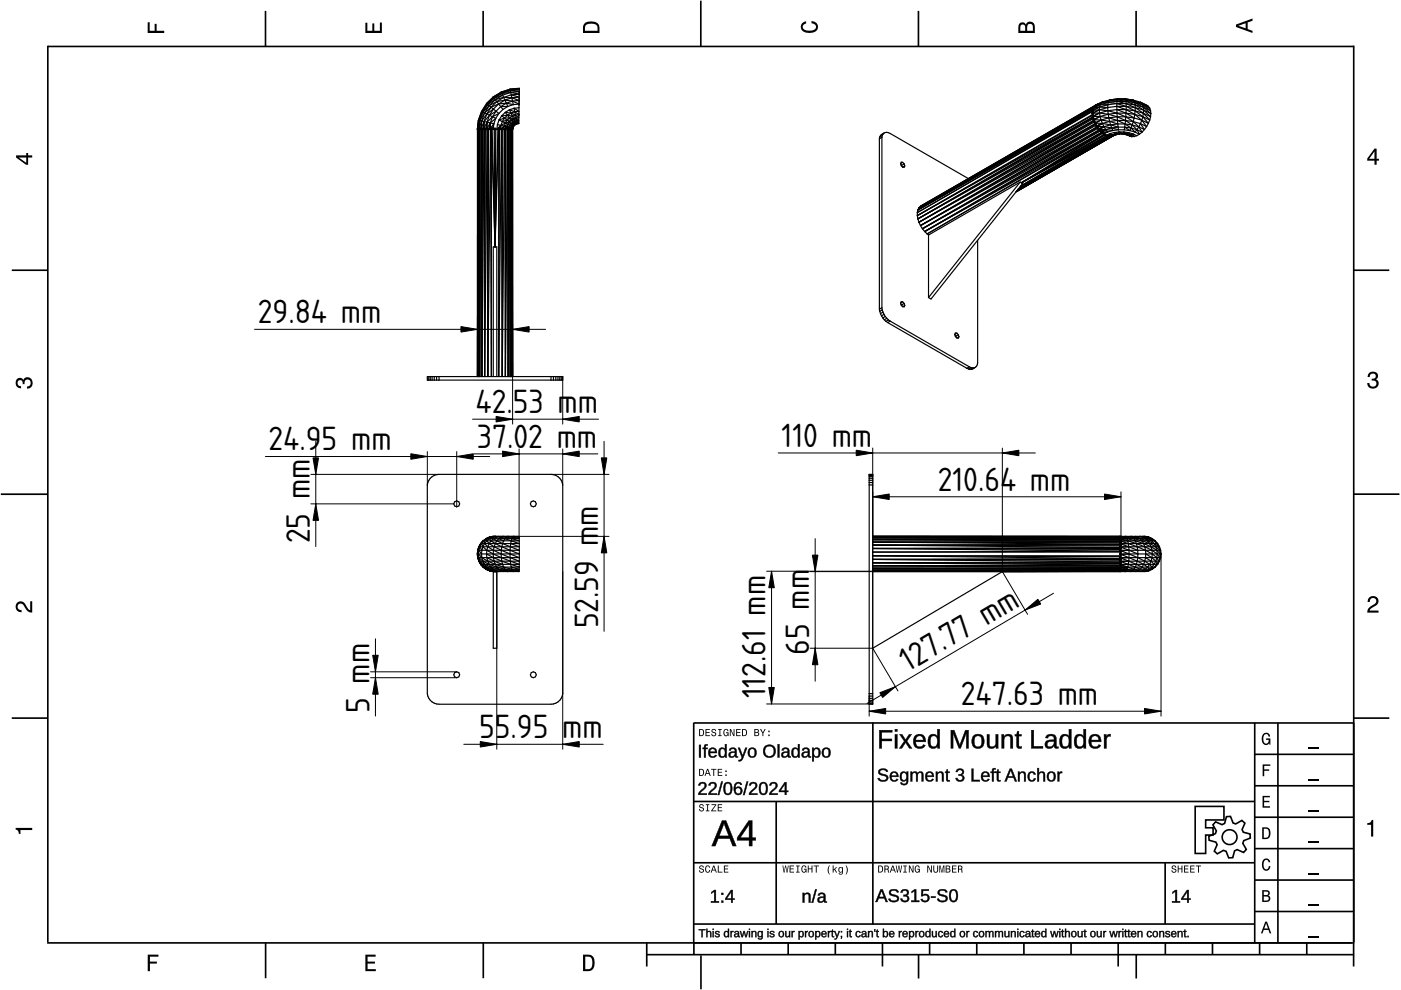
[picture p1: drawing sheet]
<svg xmlns="http://www.w3.org/2000/svg" width="297mm" height="210mm" viewBox="0 0 297 210" stroke-linecap="round" stroke-linejoin="round" font-family="sans-serif">
<defs><g id="words">
<g font-size="6.7">
<text x="54.6" y="68.5">29.84 mm</text>
<text x="100.8" y="87.6">42.</text>
<text x="108.7" y="87.6">53 mm</text>
<text x="56.9" y="95.5">24.9</text>
<text x="68.2" y="95.5">5 mm</text>
<text x="101.1" y="94.9">37.02 mm</text>
<text x="165.7" y="94.8">110 mm</text>
<text x="198.8" y="104">210.64 mm</text>
<text x="65.7" y="115.2" transform="rotate(-90 65.7 115.2)">25 mm</text>
<text x="126.8" y="133.2" transform="rotate(-90 126.8 133.2)">52.59 mm</text>
<text x="171.5" y="138.8" transform="rotate(-90 171.5 138.8)">65 mm</text>
<text x="192.6" y="142.5" transform="rotate(-31 192.6 142.5)">127.77 mm</text>
<text x="162.3" y="148.1" transform="rotate(-90 162.3 148.1)">112.61 mm</text>
<text x="203.7" y="149.5">247.63 mm</text>
<text x="78.3" y="151.2" transform="rotate(-90 78.3 151.2)">5 mm</text>
<text x="101.6" y="156.5">55.95 mm</text>
</g>
</g></defs>
<g fill="none" stroke="#000" stroke-width=".35">
<path d="M10.1 9.9h277M10.1 9.7v190.1M56.3 2.3v7.5M102.4 2.3v7.5M148.6 .1v9.8M194.7 2.3v7.5M240.9 2.3v7.5M287 9.7v195.2M2.5 57.3h7.5M287.1 57.3h7.5M.2 104.8h10M287 104.8h9.7"/>
<path d="M2.5 152.3h7.5M147 153.3h140.1M147.1 153.3v46.7M185.1 153.2v42.8M266 159.9h21M266 153.3v46.7M270.9 153.3v46.7M287.1 152.3h7.5M147 169.9h119M164.6 169.9v26M266 179.9h21M266 173.3h21"/>
<path d="M266 166.6h21M10 199.9h277.1M56.3 199.9v7.5M102.5 199.9v7.5M137.1 199.9v5M147 195.9h119M147 182.9h119M147.1 199.9v2.5M157.1 199.9v2.5M167.1 199.9v2.5M177.1 199.9v2.5M187.1 199.9v5"/>
<path d="M197.1 199.9v2.5M207.1 199.9v2.5M217.1 199.9v2.5M227.1 199.9v2.5M237.1 199.9v5M247 182.9v13M247.1 199.9v2.5M257.1 199.9v2.5M266 193.3h21M266 186.6h21M267.1 199.9v2.5M277.1 199.9v2.5"/>
<path d="M137.1 202.4h150M148.6 202.6v7.2M194.8 202.4v5.1M240.9 202.4v5.1"/>
</g>
<g fill="#000">
<path d="M31.3 4.7h.4v1.8h1.1v-1.4h.4v1.4h1.6v.5h-3.5z" fill-rule="evenodd"/>
<path d="M77.5 4.8h.4v1.7h1v-1.5h.5v1.5h1.1v-1.7h.5v2.2h-3.5z" fill-rule="evenodd"/>
<path d="M124 4.9a2.19 2.19 0 0 0-.4 2.1h3.5v-1.2a1.42 1.42 0 0 0-1.7-1.3zM124.3 5.2a2.14 2.14 0 0 1 2.3 .3l.1 1h-2.7l.1-1z" fill-rule="evenodd"/>
<path d="M170.1 4.9l.8-.4v.5a.7 .7 0 0 0-.7 .5 .7 .7 0 0 0 .3 .8 1.69 1.69 0 0 0 2.5-.6 .9 .9 0 0 0-.9-.8v-.5a1.24 1.24 0 0 1 1.3 1.1 1.24 1.24 0 0 1-1 1.4 2.22 2.22 0 0 1-2.5-.7l-.1-.5z" fill-rule="evenodd"/>
<path d="M216.1 5l-.2 .8v1.2h3.5v-1.3a.98 .98 0 0 0-.7-1.1 .98 .98 0 0 0-1.2 .6 .84 .84 0 0 0-1.4-.2zM216.4 5.3a.54 .54 0 0 1 .7-.1 .54 .54 0 0 1 .3 .6v.7h-1.1zM217.9 5.2a.62 .62 0 0 1 .7-.1 .62 .62 0 0 1 .4 .6v.8h-1.2z" fill-rule="evenodd"/>
<path d="M262.1 5.2v.5l3.5 1.3v-.5l-1.1-.3v-1.4l1.1-.4v-.5zM262.6 5.5l1.5-.6v1.1z" fill-rule="evenodd"/>
<path d="M3.4 32.9v.5l2.1 1.5h.5v-1.5h.8v-.5h-.8v-.5h-.4v.5zM4 33.4h1.6v1.1z" fill-rule="evenodd"/>
<path d="M291.4 31.5l-1.5 2.1v.5h1.5v.8h.5v-.8h.5v-.4h-.5v-2.2zM291.4 32.1v1.6h-1.1z" fill-rule="evenodd"/>
<path d="M3.6 80.4a.86 .86 0 0 1 1.4 .1 1.06 1.06 0 0 1 1.2-.5 1.06 1.06 0 0 1 .7 1.2 1.1 1.1 0 0 1-1.2 1.2v-.5a.71 .71 0 0 0 .8-.9 .71 .71 0 0 0-1.3-.1v.6h-.4a.61 .61 0 0 0-.3-.8 .61 .61 0 0 0-.8 .2 .61 .61 0 0 0 .2 .8l.6 .2v.4a1.15 1.15 0 0 1-1.2-.6 1.15 1.15 0 0 1 .3-1.3z" fill-rule="evenodd"/>
<path d="M290.3 79.1a1.08 1.08 0 0 1 1.3-.2 1.08 1.08 0 0 1 .5 1.3l-.4 .2a1.06 1.06 0 0 1 .6 1.3 1.06 1.06 0 0 1-1.2 .7 1.1 1.1 0 0 1-1.2-1.2h.4a.71 .71 0 0 0 1 .8 .71 .71 0 0 0 .1-1.3h-.6v-.4a.61 .61 0 0 0 .8-.3 .61 .61 0 0 0-.2-.8 .61 .61 0 0 0-.8 .2l-.2 .5h-.4z" fill-rule="evenodd"/>
<path d="M3.6 127.8a1.22 1.22 0 0 1 2 .7l.4 .6 .4 .3v-1.9h.4v2.4a1.8 1.8 0 0 1-1.7-1.4 .71 .71 0 0 0-.9-.5 .71 .71 0 0 0-.5 .8 .71 .71 0 0 0 .9 .6v.4a1.18 1.18 0 0 1-1.2-.6 1.18 1.18 0 0 1 .2-1.4z" fill-rule="evenodd"/>
<path d="M290.3 126.7a1.18 1.18 0 0 1 1.9 .3 1.18 1.18 0 0 1-1 1.7l-.5 .3-.3 .5h1.9v.4h-2.4a1.8 1.8 0 0 1 1.4-1.7 .71 .71 0 0 0 .5-.9 .71 .71 0 0 0-.9-.5 .71 .71 0 0 0-.5 .8h-.4z" fill-rule="evenodd"/>
<path d="M148.2 154.6v1.5h.5a.77 .77 0 0 0 .6-.8 .77 .77 0 0 0-.6-.7zM148.4 154.8a.58 .58 0 0 1 .7 .5 .58 .58 0 0 1-.7 .6zM149.6 154.6v1.5h.9v-.2h-.7v-.5h.6v-.2h-.6v-.4h.7v-.2zM151 154.7a.53 .53 0 0 0 0 .6 .53 .53 0 0 0 .6 .2 .32 .32 0 0 1-.3 .5 .32 .32 0 0 1-.3-.4h-.2a.5 .5 0 0 0 .7 .5 .5 .5 0 0 0 .1-.8l-.4-.1a.28 .28 0 0 1-.1-.4 .28 .28 0 0 1 .4-.1 .28 .28 0 0 1 .1 .3h.2a.51 .51 0 0 0-.3-.4 .51 .51 0 0 0-.5 .1zM152.3 154.6v.2h.2v1.1h-.2v.2h.7v-.2h-.3v-1.1h.3v-.2zM153.5 154.7a.81 .81 0 0 0 .5 1.4l.3-.2 .2 .2v-.8h-.6v.1h.4l-.2 .5a.6 .6 0 0 1-.5-.6 .6 .6 0 0 1 .4-.6l.2 .3h.3l-.2-.3a.53 .53 0 0 0-.8 0zM154.7 154.6v1.5h.2v-1.3l.6 1.3h.2v-1.5h-.2v1.2l-.5-1.2zM156.1 154.6v1.5h.9v-.2h-.7v-.5h.6v-.2h-.6v-.4h.7v-.2zM157.3 154.6v1.5h.5a.77 .77 0 0 0 .6-.8 .77 .77 0 0 0-.6-.7zM157.5 154.8a.57 .57 0 0 1 .7 .5 .57 .57 0 0 1-.7 .6zM159.9 154.6v1.5h.6a.42 .42 0 0 0 .5-.3 .42 .42 0 0 0-.3-.5l.2-.2-.1-.4zM160.1 154.8h.3a.23 .23 0 0 1 .3 .2 .23 .23 0 0 1-.3 .2h-.3zM160.1 155.4h.4a.26 .26 0 0 1 .3 .2 .26 .26 0 0 1-.3 .3h-.4zM161.1 154.6l.5 .9v.6h.2v-.6l.5-.9h-.2l-.4 .7-.3-.7zM162.9 155.8v.3h.3v-.3zM162.9 154.9v.3h.3v-.3z" fill-rule="evenodd"/>
<path d="M267.8 155.7a.85 .85 0 0 1 .9-.3 .85 .85 0 0 1 .6 .8h-.3l-.1-.3a.49 .49 0 0 0-.4-.3 .49 .49 0 0 0-.5 .3 1.2 1.2 0 0 0 .4 1.8 .66 .66 0 0 0 .6-.8h-.6v-.3h.9v1.3h-.1l-.1-.3-.3 .3a.85 .85 0 0 1-1.2-.7v-1.1z" fill-rule="evenodd"/>
<path d="M3.3 175.5h3.5v.5h-2.5v.8h-.3a.77 .77 0 0 0-.7-.9z" fill-rule="evenodd"/>
<path d="M148.4 170.6a.53 .53 0 0 0 0 .6 .53 .53 0 0 0 .6 .2 .32 .32 0 0 1-.3 .5 .32 .32 0 0 1-.3-.4h-.2a.5 .5 0 0 0 .7 .6 .5 .5 0 0 0 .1-.9l-.4-.1a.28 .28 0 0 1-.1-.4 .28 .28 0 0 1 .4-.1 .28 .28 0 0 1 .1 .4h.2a.51 .51 0 0 0-.3-.5 .51 .51 0 0 0-.5 .1zM149.7 170.5v.2h.2v1.1h-.2v.2h.7v-.2h-.3v-1.1h.3v-.2zM150.8 170.5v.2h.8l-.8 1.3h1.1v-.2h-.9l.9-1.3zM152.2 170.5v1.5h.9v-.2h-.7v-.5h.6v-.1h-.6v-.5h.7v-.2z" fill-rule="evenodd"/>
<path d="M148.2 163v1.5h.5a.77 .77 0 0 0 .6-.7 .77 .77 0 0 0-.6-.8zM148.4 163.2a.58 .58 0 0 1 .7 .6 .58 .58 0 0 1-.7 .5zM149.9 163l-.5 1.5h.2l.1-.4h.6l.2 .4h.2l-.6-1.5zM150 163.2l.3 .7h-.5zM150.8 163v.2h.4v1.3h.2v-1.3h.5v-.2zM152.2 163v1.5h.9v-.2h-.7v-.5h.6v-.2h-.6v-.4h.7v-.2zM153.8 164.2v.3h.3v-.3zM153.8 163.4v.3h.3v-.3z" fill-rule="evenodd"/>
<path d="M267.7 168.7h1.5v.3h-1.2v.8h1.1v.3h-1.1v.8h1.3v.3h-1.6z" fill-rule="evenodd"/>
<path d="M267.7 162.1h1.6v.3h-1.3v.7h1.1v.3h-1.1v1.2h-.3z" fill-rule="evenodd"/>
<path d="M267.6 175.4v2.5h.8a1.37 1.37 0 0 0 .7-2.2 1.56 1.56 0 0 0-1.5-.3zM267.9 175.7a.98 .98 0 0 1 1.2 .7 .98 .98 0 0 1-.7 1.2h-.5z" fill-rule="evenodd"/>
<path d="M289.9 174.5a.77 .77 0 0 0 .9-.7h.4v3.6h-.5v-2.5h-.8z" fill-rule="evenodd"/>
<path d="M148.4 183.6a.53 .53 0 0 0 0 .6 .53 .53 0 0 0 .6 .2 .32 .32 0 0 1-.3 .5 .32 .32 0 0 1-.3-.4h-.2a.5 .5 0 0 0 .7 .6 .5 .5 0 0 0 .1-.9l-.4-.1a.28 .28 0 0 1-.1-.4 .28 .28 0 0 1 .4-.1 .28 .28 0 0 1 .1 .4h.2a.51 .51 0 0 0-.3-.5 .51 .51 0 0 0-.5 .1zM149.6 183.7l-.1 .2a.67 .67 0 0 0 .1 .9 .67 .67 0 0 0 .8 .1l.2-.4h-.2l-.2 .3a.6 .6 0 0 1-.5-.5 .6 .6 0 0 1 .5-.6l.2 .3h.2l-.2-.4a.5 .5 0 0 0-.8 .1zM151.2 183.5l-.5 1.5h.2l.1-.4h.6l.2 .4h.2l-.6-1.5zM151.3 183.7l.3 .7h-.5zM152.2 183.5v1.5h1v-.2h-.8v-1.3zM153.5 183.5v1.5h.9v-.2h-.7v-.5h.6v-.2h-.6v-.4h.7v-.2z" fill-rule="evenodd"/>
<path d="M165.9 183.5l.2 1.5h.2l.3-1.3 .2 1.3h.2l.2-1.5h-.1l-.2 1.3-.2-1.3h-.2l-.2 1.3-.2-1.3zM167.4 183.5v1.5h1v-.2h-.8v-.5h.7v-.2h-.7v-.4h.7v-.2zM168.8 183.5v.2h.3v1.1h-.3v.2h.7v-.2h-.2v-1.1h.2v-.2zM170 183.7a.82 .82 0 0 0 .6 1.3l.3-.2 .1 .2v-.8h-.5v.2h.3l-.2 .4a.6 .6 0 0 1-.5-.5 .6 .6 0 0 1 .5-.6l.2 .3h.2l-.2-.4a.53 .53 0 0 0-.8 .1zM171.3 183.5v1.5h.2v-.7h.6v.7h.2v-1.5h-.2v.6h-.6v-.6zM172.5 183.5v.2h.5v1.3h.2v-1.3h.4v-.2zM175.8 183.5a1.35 1.35 0 0 0 .2 1.9 1.84 1.84 0 0 1 0-1.9zM176.5 183.5v1.5h.2v-.4l.2-.2 .4 .6h.2l-.4-.7 .4-.5h-.2l-.6 .6v-.9zM177.9 184a.59 .59 0 0 0-.2 .7 .59 .59 0 0 0 .7 .3l.1-.2a.31 .31 0 0 1-.1 .5 .31 .31 0 0 1-.4-.2h-.2a.47 .47 0 0 0 .5 .4 .47 .47 0 0 0 .4-.5v-1.2h-.2v.2l-.3-.2zM178 184.1l.1-.1a.42 .42 0 0 1 .4 .4 .42 .42 0 0 1-.4 .5l-.1-.3zM179.3 183.5a1.85 1.85 0 0 1 0 1.9 1.22 1.22 0 0 0 0-1.9z" fill-rule="evenodd"/>
<path d="M186.2 183.5v1.5h.5a.77 .77 0 0 0 .6-.7 .77 .77 0 0 0-.6-.8zM186.4 183.7a.58 .58 0 0 1 .6 .6 .58 .58 0 0 1-.6 .5zM187.5 183.5v1.5h.2v-.6a.45 .45 0 0 1 .5 .1 .45 .45 0 0 1 .1 .5h.2l-.2-.7a.42 .42 0 0 0 .1-.5 .42 .42 0 0 0-.4-.3zM187.7 183.7h.3a.26 .26 0 0 1 .3 .2 .26 .26 0 0 1-.4 .3h-.2zM189.2 183.5l-.6 1.5h.2l.2-.4h.6l.1 .4h.2l-.5-1.5zM189.3 183.7l.2 .7h-.4zM189.9 183.5l.3 1.5h.2l.2-1.3 .2 1.3h.2l.3-1.5h-.2l-.2 1.3-.2-1.3h-.2l-.2 1.3-.2-1.3zM191.5 183.5v.2h.3v1.1h-.3v.2h.8v-.2h-.3v-1.1h.3v-.2zM192.7 183.5v1.5h.2v-1.2l.6 1.2h.2v-1.5h-.2v1.2l-.6-1.2zM194.1 183.7a.81 .81 0 0 0 .5 1.3l.3-.2 .1 .2v-.8h-.5v.2h.3l-.2 .4a.6 .6 0 0 1-.5-.5 .6 .6 0 0 1 .5-.6l.2 .3h.2l-.2-.4a.53 .53 0 0 0-.7 .1zM196.6 183.5v1.5h.2v-1.2l.6 1.2h.2v-1.5h-.2v1.2l-.6-1.2zM197.9 183.5v.9a.52 .52 0 0 0 .5 .6 .52 .52 0 0 0 .5-.6v-.9h-.2v.9a.33 .33 0 0 1-.3 .5 .33 .33 0 0 1-.3-.5v-.9zM199.2 183.5v1.5h.1v-1.4l.3 1.4h.2l.3-1.4v1.4h.1v-1.5h-.2l-.3 1.3-.3-1.3zM200.5 183.5v1.5h.6a.42 .42 0 0 0 .4-.3 .42 .42 0 0 0-.2-.5l.2-.2-.1-.4zM200.7 183.7h.3a.23 .23 0 0 1 .3 .2 .23 .23 0 0 1-.3 .2h-.3zM200.7 184.3h.3a.26 .26 0 0 1 .3 .3 .26 .26 0 0 1-.3 .2h-.3zM201.8 183.5v1.5h1v-.2h-.8v-.5h.7v-.2h-.7v-.4h.8v-.2zM203.1 183.5v1.5h.2v-.6a.45 .45 0 0 1 .5 .1 .45 .45 0 0 1 .1 .5h.2l-.2-.7a.42 .42 0 0 0 .1-.5 .42 .42 0 0 0-.4-.3zM203.3 183.7h.3a.26 .26 0 0 1 .3 .2 .26 .26 0 0 1-.4 .3h-.2z" fill-rule="evenodd"/>
<path d="M248.5 183.6a.53 .53 0 0 0 0 .6 .53 .53 0 0 0 .6 .2 .32 .32 0 0 1-.2 .5 .32 .32 0 0 1-.3-.4h-.2a.5 .5 0 0 0 .6 .6 .5 .5 0 0 0 .2-.9l-.4-.1a.28 .28 0 0 1-.1-.4 .28 .28 0 0 1 .3-.1 .28 .28 0 0 1 .2 .4h.2a.51 .51 0 0 0-.3-.5 .51 .51 0 0 0-.6 .1zM249.7 183.5v1.5h.2v-.7h.6v.7h.2v-1.5h-.2v.6h-.6v-.6zM251 183.5v1.5h1v-.2h-.8v-.5h.7v-.2h-.7v-.4h.8v-.2zM252.3 183.5v1.5h1v-.2h-.8v-.5h.7v-.2h-.7v-.4h.8v-.2zM253.5 183.5v.2h.5v1.3h.2v-1.3h.5v-.2z" fill-rule="evenodd"/>
<path d="M268.3 195.4l-1 2.5h.4l.2-.7h1l.3 .7h.3l-.9-2.5zM268.4 195.8l.4 1.1h-.7z" fill-rule="evenodd"/>
<path d="M267.6 188.7v2.5h1a.7 .7 0 0 0 .7-.5 .7 .7 0 0 0-.4-.8 .61 .61 0 0 0 .3-.8 .61 .61 0 0 0-.7-.4zM267.9 189h.6a.38 .38 0 0 1 .4 .4 .38 .38 0 0 1-.5 .4h-.5zM267.9 190.1h.6a.44 .44 0 0 1 .5 .4 .44 .44 0 0 1-.5 .4h-.6z" fill-rule="evenodd"/>
<path d="M267.8 182.3a.85 .85 0 0 1 .9-.3 .85 .85 0 0 1 .6 .8h-.3l-.1-.2a.47 .47 0 0 0-.4-.3 .47 .47 0 0 0-.4 .3 1.21 1.21 0 0 0 .4 1.7 .64 .64 0 0 0 .5-.7h.4a.89 .89 0 0 1-.8 1 .89 .89 0 0 1-1-.7v-1.1z" fill-rule="evenodd"/>
<path d="M31.3 202.4h2.3v.4h-1.8v1.1h1.5v.4h-1.5v1.6h-.5z" fill-rule="evenodd"/>
<path d="M77.5 202.4h2.1v.4h-1.7v1.1h1.6v.4h-1.6v1.2h1.8v.4h-2.2z" fill-rule="evenodd"/>
<path d="M123.6 202.4v3.5h1.2a1.42 1.42 0 0 0 1.3-1.7 1.38 1.38 0 0 0-1.3-1.8zM124.1 202.8l1 .1a1.89 1.89 0 0 1 0 2.5l-1 .1z" fill-rule="evenodd"/>
</g>
<path d="M277.3 158.6h2.2M277.3 178.6h2.2M277.3 172h2.2M277.3 165.3h2.2M277.3 198.6h2.2M277.3 192h2.2M277.3 185.3h2.2" fill="none" stroke="#000" stroke-width=".25"/>
<g fill="#000">
<path d="M186.4 154.8h2.8v.4h-2.3v1.5h2.2v.4h-2.2v1.6h-.5zM189.7 155.7h.5v3h-.5zM189.7 154.6h.5v.5h-.5zM190.7 155.7h.6l.7 1.2 .7-1.2h.6l-1 1.4 1 1.6h-.5l-.8-1.3-.8 1.3h-.5l1-1.6zM194 156a1.34 1.34 0 0 1 1.6-.2 1.34 1.34 0 0 1 .7 1.5h-2.1a.86 .86 0 0 0 .5 1 .86 .86 0 0 0 1-.4l.5 .1a1.4 1.4 0 0 1-1.8 .6 1.4 1.4 0 0 1-.7-1.8zM194.4 156.3l-.2 .6h1.6a.79 .79 0 0 0-.5-.8 .79 .79 0 0 0-.9 .2zM197.1 155.9a1.05 1.05 0 0 1 1.6 .3v-1.6h.5v4.1h-.4v-.5a1.13 1.13 0 0 1-1.5 .4 1.13 1.13 0 0 1-.6-1.4l.1-.6zM197.6 156.1a1.73 1.73 0 0 0 .1 2.2h.2a.9 .9 0 0 0 .8-1.2 .82 .82 0 0 0-.2-.9 .82 .82 0 0 0-.9-.1zM201.6 154.8h.7l1.2 3.3 1.2-3.3h.6v3.9h-.4v-3.4l-1.2 3.4h-.4l-1.2-3.4v3.4h-.5zM206.5 155.9a1.39 1.39 0 0 1 1.7 0 1.39 1.39 0 0 1 .4 1.6 1.32 1.32 0 0 1-1.4 1.2 1.32 1.32 0 0 1-1.2-1.5l.1-.6zM206.9 156.1a1.58 1.58 0 0 0 .2 2.2h.2a.88 .88 0 0 0 .9-1.1 .85 .85 0 0 0-.3-1 .85 .85 0 0 0-1-.1zM209.3 155.7h.5v1.9a.71 .71 0 0 0 .7 .8 .71 .71 0 0 0 .6-1v-1.7h.5v3h-.4l-.1-.5a.99 .99 0 0 1-1.1 .5 .99 .99 0 0 1-.7-1zM212.4 155.7h.4l.1 .5a.99 .99 0 0 1 1.1-.5 .99 .99 0 0 1 .7 1v2h-.5v-1.9a.71 .71 0 0 0-.7-.8 .71 .71 0 0 0-.6 .9v1.8h-.5zM215.7 155.1h.3v.6h.6v.4h-.6v2l.2 .2h.4v.3l-.3 .1a.6 .6 0 0 1-.8-.7v-1.9h-.3v-.4h.3zM218.7 154.8h.5v3.4h1.9v.5h-2.4zM222 155.9a1.17 1.17 0 0 1 1.2-.3 1.17 1.17 0 0 1 .8 1v1.5l.1 .2h.3v.3a.59 .59 0 0 1-.6 .1 .59 .59 0 0 1-.3-.6 1 1 0 0 1-1.2 .6 1 1 0 0 1-.7-1.1l.4-.6 1.5-.1a.67 .67 0 0 0-.5-.9 .67 .67 0 0 0-.8 .5h-.5zM222.3 157.4a.61 .61 0 0 0 0 .9 .61 .61 0 0 0 1-.3l.2-.8zM225 155.9a1.05 1.05 0 0 1 1.6 .3v-1.6h.5v4.1h-.4l-.1-.5a1.13 1.13 0 0 1-1.4 .4 1.13 1.13 0 0 1-.6-1.4l.1-.6zM225.4 156.1a1.73 1.73 0 0 0 .2 2.2h.2a.9 .9 0 0 0 .8-1.2 .82 .82 0 0 0-.2-.9 .82 .82 0 0 0-1-.1zM228.1 155.9a1.05 1.05 0 0 1 1.6 .3v-1.6h.5v4.1h-.4v-.5a1.13 1.13 0 0 1-1.5 .4 1.13 1.13 0 0 1-.6-1.4l.1-.6zM228.6 156.1a1.73 1.73 0 0 0 .1 2.2h.2a.9 .9 0 0 0 .8-1.2 .82 .82 0 0 0-.2-.9 .82 .82 0 0 0-.9-.1zM231.2 156a1.34 1.34 0 0 1 1.6-.2 1.34 1.34 0 0 1 .7 1.5h-2.1a.86 .86 0 0 0 .5 1 .86 .86 0 0 0 1-.4l.5 .1a1.4 1.4 0 0 1-1.8 .6 1.4 1.4 0 0 1-.7-1.8zM231.6 156.3l-.2 .6h1.6a.79 .79 0 0 0-.5-.8 .79 .79 0 0 0-.9 .2zM234.1 155.7h.4l.1 .6a.71 .71 0 0 1 .9-.6v.4a.74 .74 0 0 0-.8 .2 .74 .74 0 0 0-.1 .8v1.6h-.5z"/>
<path d="M186.4 154.8h2.8v.5l-2.3-.1v1.5l2.2-.1v.5h-2.2l.1 1.6h-.6zM186.4 154.8v3.9h.5v-1.6h2.2v-.4h-2.2v-1.5h2.3v-.4zM189.7 155.7h.6v3h-.6zM189.7 155.7v3h.5v-3zM189.7 154.6h.6v.5h-.6zM189.7 154.6v.5h.5v-.5zM190.6 155.7h.7l.7 1.2 .7-1.2h.7l-1.1 1.4 1.1 1.6h-.6l-.8-1.3-.8 1.3h-.6l1.1-1.6zM190.7 155.7l1.1 1.4-1.1 1.6h.5l.8-1.3 .8 1.3h.5l-1.1-1.6 1.1-1.4h-.6l-.7 1.2-.7-1.2zM193.9 156a1.36 1.36 0 0 1 1.7-.3 1.36 1.36 0 0 1 .7 1.6h-2.1a.84 .84 0 0 0 .5 .9 .84 .84 0 0 0 1.1-.4l.4 .2a1.44 1.44 0 0 1-1.8 .6 1.44 1.44 0 0 1-.8-1.8zM194 156.1a1.53 1.53 0 0 0-.2 1.7 1.53 1.53 0 0 0 1.6 .8l.8-.5-.5-.2a.78 .78 0 0 1-1.2 .4l-.3-.4-.1-.7 2.1 .1a1.3 1.3 0 0 0-.6-1.5 1.3 1.3 0 0 0-1.6 .3zM194.4 156.3l-.2 .6h1.5a.75 .75 0 0 0-.4-.8 .75 .75 0 0 0-.9 .2zM194.4 156.2a.81 .81 0 0 1 .9-.2 .81 .81 0 0 1 .5 1h-1.7zM197.1 155.9a1.02 1.02 0 0 1 1.6 .3v-1.6h.6v4.1h-.6v-.5a1.03 1.03 0 0 1-1.7 .2l-.3-.8a2.16 2.16 0 0 1 .4-1.7zM197.2 155.9a1.91 1.91 0 0 0 .3 2.7 1.17 1.17 0 0 0 1.3-.5v.6h.4v-4.1h-.5v1.6a.98 .98 0 0 0-1.5-.3zM197.6 156.2a1.71 1.71 0 0 0 .1 2.1h.5a1.41 1.41 0 0 0 0-2.2zM197.5 156.1a.86 .86 0 0 1 1 .1 .86 .86 0 0 1 .3 .9 .86 .86 0 0 1-.3 1.1 .86 .86 0 0 1-1.1-.1l-.2-1.3zM201.6 154.8h.7l1.2 3.3 1.1-3.3h.8v3.9h-.6l.1-3.4-.1 .5-1.1 2.9h-.4l-1.3-3.4 .1 3.4h-.5zM201.6 154.8v3.9h.5v-3.4l1.2 3.4h.4l1.2-3.4v3.4h.4v-3.9h-.6l-1.2 3.3-1.2-3.3zM206.5 155.9a1.44 1.44 0 0 1 1.7 0 1.44 1.44 0 0 1 .5 1.6 1.36 1.36 0 0 1-1.5 1.2 1.36 1.36 0 0 1-1.2-1.5v-.6zM206.5 155.9a1.56 1.56 0 0 0-.4 1.7 1.56 1.56 0 0 0 1.2 1.1 1.33 1.33 0 0 0 1.3-1.9 1.25 1.25 0 0 0-.7-1.1 1.25 1.25 0 0 0-1.4 .2zM206.9 156.2a1.54 1.54 0 0 0 .2 2.1h.2a.84 .84 0 0 0 .8-1.1 .81 .81 0 0 0-.2-1 .81 .81 0 0 0-1 0zM206.9 156.1a.9 .9 0 0 1 1 .1 .9 .9 0 0 1 .3 1 .9 .9 0 0 1-.8 1.2 .9 .9 0 0 1-.9-1.2l.1-.7zM209.2 155.7h.6v1.9a.66 .66 0 0 0 .7 .7 .66 .66 0 0 0 .6-.9v-1.7h.6v3h-.6v-.5a1 1 0 0 1-1.1 .5 1 1 0 0 1-.8-1zM209.3 155.7v2a.97 .97 0 0 0 .8 .9 .97 .97 0 0 0 1-.5l.1 .6h.4v-3h-.5l.1 1.7a.75 .75 0 0 1-.7 1 .75 .75 0 0 1-.8-.8l.1-1.9zM212.3 155.7h.6v.5a1 1 0 0 1 1.1-.6 1 1 0 0 1 .8 1.1v2h-.6v-1.9a.66 .66 0 0 0-.7-.7 .66 .66 0 0 0-.6 .8v1.8h-.6zM212.4 155.7v3h.5l-.1-1.8a.75 .75 0 0 1 .7-.9 .75 .75 0 0 1 .8 .8l-.1 1.9h.5v-2a.97 .97 0 0 0-.7-1 .97 .97 0 0 0-1.1 .6l-.1-.6zM215.7 155h.4l-.1 .7h.6v.4h-.6l.1 2 .1 .1h.5v.4a.79 .79 0 0 1-1.2-.6v-1.9h-.4v-.4h.4zM215.7 155.1l-.1 .7-.4-.1v.4l.4-.1v2a.65 .65 0 0 0 .3 .6 .65 .65 0 0 0 .7 0v-.3h-.4l-.2-.4v-1.9l.6 .1v-.4l-.6 .1v-.7zM218.6 154.8h.6v3.4h2v.5h-2.6zM218.7 154.8v3.9h2.4v-.5l-2 .1 .1-3.5zM221.9 155.9a1.26 1.26 0 0 1 2.1 .7v1.5l.1 .2h.3v.3a.6 .6 0 0 1-.6 .1 .6 .6 0 0 1-.3-.6 1.03 1.03 0 0 1-1.3 .7 1.03 1.03 0 0 1-.7-1.3 1.03 1.03 0 0 1 1.3-.7l.6 .1a.64 .64 0 0 0-.4-.8 .64 .64 0 0 0-.8 .4h-.6zM222.1 155.9l-.4 .6h.5a.62 .62 0 0 1 .4-.6 .62 .62 0 0 1 .6 .2l.2 .2 .1 .6h-.7a.94 .94 0 0 0-1.2 .5 .94 .94 0 0 0 .5 1.2 .94 .94 0 0 0 1.2-.3l.2-.3a.55 .55 0 0 0 .3 .6 .55 .55 0 0 0 .6 0v-.3l-.3 .1-.2-.3v-1.5a1.12 1.12 0 0 0-.7-.9 1.12 1.12 0 0 0-1.1 .2zM222.3 157.4a.57 .57 0 0 0 .1 .9 .57 .57 0 0 0 .8-.3l.3-.8zM222.2 157.3l1.3-.1a.85 .85 0 0 1-.4 1 .85 .85 0 0 1-1.1-.2zM225 155.9a1.02 1.02 0 0 1 1.6 .3v-1.6h.6v4.1h-.6v-.5a1.03 1.03 0 0 1-1.7 .2l-.3-.8a2.16 2.16 0 0 1 .4-1.7zM225.1 155.9a1.91 1.91 0 0 0 .3 2.7 1.17 1.17 0 0 0 1.3-.5v.6h.4v-4.1h-.5v1.6a.98 .98 0 0 0-1.5-.3zM225.5 156.2a1.71 1.71 0 0 0 .1 2.1h.5a1.41 1.41 0 0 0 0-2.2zM225.4 156.1a.86 .86 0 0 1 1 .1 .86 .86 0 0 1 .3 .9 .86 .86 0 0 1-.3 1.1 .86 .86 0 0 1-1.1-.1l-.2-1.3zM228.1 155.9a1.02 1.02 0 0 1 1.6 .3v-1.6h.6v4.1h-.6v-.5a1.03 1.03 0 0 1-1.7 .2l-.3-.8a2.16 2.16 0 0 1 .4-1.7zM228.2 155.9a1.91 1.91 0 0 0 .3 2.7 1.17 1.17 0 0 0 1.3-.5v.6h.4v-4.1h-.5v1.6a.98 .98 0 0 0-1.5-.3zM228.6 156.2a1.71 1.71 0 0 0 .1 2.1h.5a1.41 1.41 0 0 0 0-2.2zM228.5 156.1a.86 .86 0 0 1 1 .1 .86 .86 0 0 1 .3 .9 .86 .86 0 0 1-.3 1.1 .86 .86 0 0 1-1.1-.1l-.2-1.3zM231.1 156a1.36 1.36 0 0 1 1.7-.3 1.36 1.36 0 0 1 .7 1.6h-2.1a.84 .84 0 0 0 .5 .9 .84 .84 0 0 0 1.1-.4l.4 .2a1.44 1.44 0 0 1-1.8 .6 1.44 1.44 0 0 1-.8-1.8zM231.2 156.1a1.53 1.53 0 0 0-.2 1.7 1.53 1.53 0 0 0 1.6 .8l.8-.5-.5-.2a.78 .78 0 0 1-1.2 .4l-.3-.4-.1-.7 2.1 .1a1.3 1.3 0 0 0-.6-1.5 1.3 1.3 0 0 0-1.6 .3zM231.6 156.3l-.2 .6h1.5a.75 .75 0 0 0-.4-.8 .75 .75 0 0 0-.9 .2zM231.6 156.2a.81 .81 0 0 1 .9-.2 .81 .81 0 0 1 .5 1h-1.7zM234 155.7h.6v.6a.65 .65 0 0 1 .9-.6v.5a.69 .69 0 0 0-.7 .2 .69 .69 0 0 0-.2 .7v1.6h-.6zM234.1 155.7v3h.5l-.1-1.6a.74 .74 0 0 1 .2-.8 .74 .74 0 0 1 .8-.2v-.4a.96 .96 0 0 0-1 .7v-.7z"/>
<path d="M148.3 166a.9 .9 0 0 1 1.4 .1 .9 .9 0 0 1-.5 1.4l-.8 .7h1.5v.4h-1.9l.2-.6 .5-.6a.75 .75 0 0 0 .4-1.2h-.5l-.1 .4h-.5zM148.4 166l-.3 .5h.3a.56 .56 0 0 1 .9-.3 .56 .56 0 0 1-.1 .9l-.9 .8-.2 .6h1.7v-.3l-1.4 .1 .5-.7a.97 .97 0 0 0 .5-1.7h-.7zM150.5 166a.9 .9 0 0 1 1.4 .1 .9 .9 0 0 1-.5 1.4l-.8 .7h1.4v.4h-1.8l.1-.6 .6-.6a.75 .75 0 0 0 .4-1.2h-.5l-.2 .4h-.4zM150.5 166l-.3 .5h.4a.56 .56 0 0 1 .9-.3 .56 .56 0 0 1-.2 .9l-.8 .8-.3 .6h1.8v-.3l-1.5 .1 .6-.7a.97 .97 0 0 0 .4-1.7h-.6zM152.9 165.7h.4l-.8 2.9h-.4zM152.9 165.7l-.7 2.9h.3l.7-2.8zM153.8 165.9a1.04 1.04 0 0 1 1.2 .1 1.04 1.04 0 0 1 .3 1.2 1.01 1.01 0 0 1-.4 1.2 1.01 1.01 0 0 1-1.3-.2 2.22 2.22 0 0 1 .2-2.3zM153.8 166a1.81 1.81 0 0 0 .2 2.5 1 1 0 0 0 1.2-1.3 .97 .97 0 0 0-.3-1.1 .97 .97 0 0 0-1.1-.1zM154 166.2a1.79 1.79 0 0 0 .1 2h.4a1.62 1.62 0 0 0 0-2zM154 166.2l.5-.1a1.65 1.65 0 0 1 0 2.2h-.4a1.69 1.69 0 0 1-.1-2.1zM156 165.9a.77 .77 0 0 1 .8-.1 .77 .77 0 0 1 .5 .6l-.3 .1a.53 .53 0 0 0-.7-.3 .53 .53 0 0 0-.3 .6l-.1 .3a.78 .78 0 0 1 .7-.4 .78 .78 0 0 1 .7 .5 .95 .95 0 0 1-.6 1.4 .95 .95 0 0 1-1.1-1v-1zM156.1 166a1.73 1.73 0 0 0 .2 2.5 .84 .84 0 0 0 1-1 .84 .84 0 0 0-1.4-.4 .72 .72 0 0 1 .1-.8 .72 .72 0 0 1 .9-.1l.1 .2h.3a.76 .76 0 0 0-1.2-.4zM155.9 167.6a.55 .55 0 0 0 1.1 0 .55 .55 0 0 0-1.1 0zM155.8 167.7a.65 .65 0 0 1 1.3 0 .65 .65 0 0 1-1.3 0zM158.3 165.7h.4l-.8 2.9h-.4zM158.3 165.7l-.7 2.9h.2l.8-2.8zM159.1 166a.9 .9 0 0 1 1.4 .1 .9 .9 0 0 1-.5 1.4l-.8 .7h1.4v.4h-1.8l.1-.6 .6-.6a.75 .75 0 0 0 .4-1.2h-.5l-.2 .4h-.4zM159.1 166l-.3 .5h.4a.56 .56 0 0 1 .9-.3 .56 .56 0 0 1-.2 .9l-.8 .8-.3 .6h1.8v-.3l-1.5 .1 .6-.7a.97 .97 0 0 0 .4-1.7h-.6zM161.3 165.9a1.04 1.04 0 0 1 1.2 .1 1.04 1.04 0 0 1 .3 1.2 1.01 1.01 0 0 1-.4 1.2 1.01 1.01 0 0 1-1.3-.2 2.22 2.22 0 0 1 .2-2.3zM161.3 166a1.81 1.81 0 0 0 .3 2.5 1 1 0 0 0 1.1-1.3 .97 .97 0 0 0-.3-1.1 .97 .97 0 0 0-1.1-.1zM161.5 166.2a1.79 1.79 0 0 0 .2 2h.3a1.62 1.62 0 0 0 0-2zM161.5 166.2l.5-.1a1.65 1.65 0 0 1 0 2.2h-.4a1.69 1.69 0 0 1-.1-2.1zM163.4 166a.9 .9 0 0 1 1.4 .1 .9 .9 0 0 1-.5 1.4l-.8 .7h1.4v.4h-1.8l.1-.6 .6-.6a.75 .75 0 0 0 .4-1.2h-.5l-.2 .4h-.4zM163.4 166l-.3 .5h.4a.56 .56 0 0 1 .9-.3 .56 .56 0 0 1-.2 .9l-.8 .8-.3 .6h1.8v-.3l-1.5 .1 .6-.7a.97 .97 0 0 0 .4-1.7h-.6zM166.4 165.8h.4l-.1 1.8h.5v.4l-.5-.1 .1 .7h-.4v-.7l-1.3 .1v-.4zM166.4 165.9l-1.2 1.8v.2h1.3l-.1 .6h.3v-.6h.4v-.3l-.4 .1v-1.8zM166.4 166.2l-.9 1.5 .9-.1zM166.4 166.2l.1 1.5h-1.1z"/>
<path d="M148.3 166a.86 .86 0 0 1 1.4 .2 .86 .86 0 0 1-.5 1.2l-.8 .8h1.4v.3h-1.7a2.58 2.58 0 0 1 1.2-1.5 .52 .52 0 0 0-.1-.9 .52 .52 0 0 0-.8 .4h-.3zM150.5 166a.86 .86 0 0 1 1.3 .2 .86 .86 0 0 1-.4 1.2l-.8 .8h1.4v.3h-1.8a2.58 2.58 0 0 1 1.2-1.5 .52 .52 0 0 0-.1-.9 .52 .52 0 0 0-.7 .4h-.4zM152.9 165.7h.3l-.7 2.9h-.3zM153.8 166a1 1 0 0 1 1.2 .1 1 1 0 0 1 .2 1.1 .97 .97 0 0 1-.3 1.2 .97 .97 0 0 1-1.3-.2 2.18 2.18 0 0 1 .2-2.2zM154 166.2a1.8 1.8 0 0 0 .1 2h.4a1.64 1.64 0 0 0 0-2.1zM156 166l.3-.1a.79 .79 0 0 1 1 .5h-.3a.56 .56 0 0 0-.7-.2 .56 .56 0 0 0-.4 .6v.3a.87 .87 0 0 1 1.3 .1 .87 .87 0 0 1-.1 1.2 .87 .87 0 0 1-1.3-.2 2.08 2.08 0 0 1 .2-2.2zM155.9 167.7a.58 .58 0 0 0 1.1 0 .58 .58 0 0 0-1.1 0zM158.3 165.7h.3l-.8 2.9h-.3zM159.1 166a.86 .86 0 0 1 1.3 .2 .86 .86 0 0 1-.4 1.2l-.8 .8h1.4v.3h-1.8a2.58 2.58 0 0 1 1.2-1.5 .52 .52 0 0 0-.1-.9 .52 .52 0 0 0-.7 .4h-.4zM161.3 166a1 1 0 0 1 1.2 .1 1 1 0 0 1 .3 1.1 .97 .97 0 0 1-.4 1.2 .97 .97 0 0 1-1.3-.2 2.18 2.18 0 0 1 .2-2.2zM161.5 166.2a1.8 1.8 0 0 0 .2 2h.3a1.64 1.64 0 0 0 0-2.1zM163.4 166a.86 .86 0 0 1 1.4 .2 .86 .86 0 0 1-.5 1.2l-.8 .8h1.4v.3h-1.8a2.58 2.58 0 0 1 1.2-1.5 .52 .52 0 0 0-.1-.9 .52 .52 0 0 0-.7 .4h-.4zM166.4 165.9h.3v1.7h.4v.3h-.4v.6h-.3v-.6h-1.2v-.2zM166.4 166.2l-.9 1.4h.9z"/>
<path d="M148.2 157.9h.4v2.7h-.4zM148.2 157.9v2.7h.4v-2.7zM149.4 157.9l.7-.1v.3l-.4 .1-.1 .3h.5v.4l-.5-.1 .1 1.8h-.5l.1-1.8-.3 .1v-.4l.3 .1zM149.4 158l-.1 .6h-.3v.2h.3v1.8h.3v-1.8h.4v-.2h-.4a.33 .33 0 0 1 0-.4 .33 .33 0 0 1 .4-.1v-.3zM150.4 158.8a.95 .95 0 0 1 1.2-.2 .95 .95 0 0 1 .4 1.1h-1.4a.57 .57 0 0 0 .4 .6 .57 .57 0 0 0 .7-.3l.3 .1a.89 .89 0 0 1-.7 .6 .89 .89 0 0 1-.9-.3l-.3-.8zM150.4 158.8a1.03 1.03 0 0 0-.1 1.3 1.03 1.03 0 0 0 1.3 .4l.3-.3-.2-.1a.62 .62 0 0 1-.8 .3 .62 .62 0 0 1-.4-.8l1.4 .1a.89 .89 0 0 0-.4-1 .89 .89 0 0 0-1.1 .1zM150.7 159l-.2 .4h1.1l-.3-.6zM150.7 158.9a.57 .57 0 0 1 .7-.1 .57 .57 0 0 1 .2 .6h-1.1zM152.5 158.8a.71 .71 0 0 1 1.2 .1v-1.1h.4v2.8h-.4v-.3a.72 .72 0 0 1-.7 .4 .72 .72 0 0 1-.6-.5l-.1-.6zM152.5 158.8l-.1 .8a.77 .77 0 0 0 .4 .9 .77 .77 0 0 0 1-.3l-.1 .4h.4v-2.8h-.4v1.1a.73 .73 0 0 0-1.2-.1zM152.8 159a.95 .95 0 0 0 .4 1.3 .82 .82 0 0 0 .5-.7 .82 .82 0 0 0-.5-.8zM152.9 158.8a.61 .61 0 0 1 .7 .1 .61 .61 0 0 1 .2 .7 .61 .61 0 0 1-.6 .8 .61 .61 0 0 1-.6-.8zM154.8 158.6a.85 .85 0 0 1 .9-.1 .85 .85 0 0 1 .5 .7v1l.3 .2a.37 .37 0 0 1-.4 .3 .37 .37 0 0 1-.3-.5 .73 .73 0 0 1-.9 .5 .73 .73 0 0 1-.5-.9 .73 .73 0 0 1 1-.5l.4 .1a.44 .44 0 0 0-.3-.6 .44 .44 0 0 0-.6 .3h-.4zM154.8 158.7l-.2 .4h.3a.5 .5 0 0 1 .6-.4 .5 .5 0 0 1 .3 .7h-.4a.66 .66 0 0 0-.9 .5 .66 .66 0 0 0 .5 .8 .66 .66 0 0 0 .8-.5l.3 .4h.4v-.2h-.3l-.1-.2v-1a.77 .77 0 0 0-.5-.6 .77 .77 0 0 0-.8 .1zM155 159.7a.38 .38 0 0 0 0 .6 .38 .38 0 0 0 .6-.1l.2-.6zM155 159.7l.8-.2a.57 .57 0 0 1-.3 .8 .57 .57 0 0 1-.7-.3zM156.4 158.5h.5l.6 1.7 .5-1.7h.5l-.8 2.1a.82 .82 0 0 1-1.2 .8v-.3l.4-.1 .4-.4zM156.5 158.6l.8 2-.3 .5h-.4v.2a.79 .79 0 0 0 1-.7l.8-2h-.4l-.6 1.8-.6-1.8zM158.9 158.7a1.02 1.02 0 0 1 1.2 0 1.02 1.02 0 0 1 .3 1.2 1 1 0 0 1-1.3 .7 1 1 0 0 1-.5-1.4zM158.8 158.8a1.04 1.04 0 0 0-.2 1.2 1.04 1.04 0 0 0 1.1 .6 1.02 1.02 0 0 0 .6-1.3 1.02 1.02 0 0 0-1.2-.7zM159.2 158.9a.9 .9 0 0 0 .3 1.4 .82 .82 0 0 0 .5-.7 .82 .82 0 0 0-.5-.8zM159.1 158.8a.64 .64 0 0 1 .8 .1 .64 .64 0 0 1 .2 .7 .64 .64 0 0 1-.6 .8 .64 .64 0 0 1-.6-.8zM161.7 159.3a1.42 1.42 0 0 1 2.8 0 1.42 1.42 0 0 1-2.8 0zM161.7 159.3a1.35 1.35 0 0 0 2.7 0 1.35 1.35 0 0 0-2.7 0zM162.5 158.5a1.02 1.02 0 0 0-.1 1.4 1.02 1.02 0 0 0 1.4 .1 1.03 1.03 0 0 0 .1-1.3 1.03 1.03 0 0 0-1.3-.3zM162.4 158.4a1.06 1.06 0 0 1 1.4 .1 1.06 1.06 0 0 1 0 1.5 1.06 1.06 0 0 1-1.4 .1l-.3-.8zM164.8 157.8h.5v2.8h-.5zM164.9 157.8v2.8h.3v-2.8zM166 158.6a.85 .85 0 0 1 .9-.1 .85 .85 0 0 1 .5 .7v1l.3 .2a.37 .37 0 0 1-.5 .3 .37 .37 0 0 1-.2-.5 .73 .73 0 0 1-.9 .5 .73 .73 0 0 1-.5-.9 .73 .73 0 0 1 .9-.5l.5 .1a.44 .44 0 0 0-.4-.6 .44 .44 0 0 0-.5 .3h-.4zM166 158.7l-.3 .4h.4a.5 .5 0 0 1 .6-.4 .5 .5 0 0 1 .3 .7h-.5a.66 .66 0 0 0-.8 .5 .66 .66 0 0 0 .5 .8 .66 .66 0 0 0 .8-.5l.2 .4h.4v-.2h-.2l-.1-.2v-1a.77 .77 0 0 0-.5-.6 .77 .77 0 0 0-.8 .1zM166.2 159.7a.38 .38 0 0 0 0 .6 .38 .38 0 0 0 .6-.1l.2-.6zM166.1 159.7l.9-.2a.57 .57 0 0 1-.3 .8 .57 .57 0 0 1-.7-.3zM168 158.8a.71 .71 0 0 1 1.2 .1l-.1-1.1h.5v2.8h-.4v-.3a.72 .72 0 0 1-.7 .4 .72 .72 0 0 1-.7-.5v-.6zM168 158.8l-.1 .8a.77 .77 0 0 0 .4 .9 .77 .77 0 0 0 .9-.3v.4h.3v-2.8h-.3v1.1a.73 .73 0 0 0-1.2-.1zM168.3 159a.95 .95 0 0 0 .3 1.3 .82 .82 0 0 0 .5-.7 .82 .82 0 0 0-.5-.8zM168.3 158.8a.61 .61 0 0 1 .8 .1 .61 .61 0 0 1 .1 .7 .61 .61 0 0 1-.5 .8 .61 .61 0 0 1-.6-.8zM170.3 158.6a.85 .85 0 0 1 .9-.1 .85 .85 0 0 1 .5 .7v1l.3 .2a.37 .37 0 0 1-.5 .3 .37 .37 0 0 1-.2-.5 .73 .73 0 0 1-.9 .5 .73 .73 0 0 1-.5-.9 .73 .73 0 0 1 .9-.5l.5 .1a.44 .44 0 0 0-.4-.6 .44 .44 0 0 0-.5 .3h-.4zM170.3 158.7l-.3 .4h.4a.5 .5 0 0 1 .6-.4 .5 .5 0 0 1 .3 .7h-.5a.66 .66 0 0 0-.8 .5 .66 .66 0 0 0 .5 .8 .66 .66 0 0 0 .8-.5l.2 .4h.4v-.2h-.2l-.1-.2v-1a.77 .77 0 0 0-.5-.6 .77 .77 0 0 0-.8 .1zM170.5 159.7a.38 .38 0 0 0 0 .6 .38 .38 0 0 0 .6-.1l.2-.6zM170.4 159.7l.9-.2a.57 .57 0 0 1-.3 .8 .57 .57 0 0 1-.7-.3zM172.1 158.5h.5l-.1 .4a.72 .72 0 0 1 .7-.4 .72 .72 0 0 1 .7 .5l.1 .2a.94 .94 0 0 1-.2 1.2 .94 .94 0 0 1-1.1 .1l-.1-.2v1.1h-.4zM172.2 158.6v2.8h.3v-1.2a.71 .71 0 0 0 .8 .4 .71 .71 0 0 0 .5-.6l.1-.4a.77 .77 0 0 0-.4-1 .77 .77 0 0 0-1 .3v-.3zM172.8 158.9a1.06 1.06 0 0 0 .1 1.4 .74 .74 0 0 0 .6-1.2l-.2-.2zM172.8 158.8a.6 .6 0 0 1 .7 .1 .6 .6 0 0 1 .1 .7 .61 .61 0 0 1-.5 .8 .61 .61 0 0 1-.6-.8zM174.6 158.7a1.02 1.02 0 0 1 1.2 0 1.02 1.02 0 0 1 .3 1.2 1 1 0 0 1-1.3 .7 1 1 0 0 1-.5-1.4zM174.5 158.8a1.04 1.04 0 0 0-.2 1.2 1.04 1.04 0 0 0 1.1 .6 1.02 1.02 0 0 0 .6-1.3 1.02 1.02 0 0 0-1.2-.7zM174.9 158.9a.9 .9 0 0 0 .3 1.4 .82 .82 0 0 0 .5-.7 .82 .82 0 0 0-.5-.8zM174.8 158.8a.64 .64 0 0 1 .8 .1 .64 .64 0 0 1 .2 .7 .64 .64 0 0 1-.6 .8 .64 .64 0 0 1-.6-.8z"/>
<path d="M148.2 157.9h.4v2.7h-.4zM149.4 157.9l.6-.1v.3l-.4 .1v.4h.4v.2h-.4v1.8h-.3v-1.8h-.3v-.2h.3zM150.4 158.8a.93 .93 0 0 1 1.1-.2 .93 .93 0 0 1 .5 1.1h-1.5a.59 .59 0 0 0 .4 .7 .59 .59 0 0 0 .7-.3l.3 .1a.98 .98 0 0 1-1.3 .3 .98 .98 0 0 1-.4-1.2zM150.7 158.9l-.2 .5h1.1a.55 .55 0 0 0-.3-.6 .55 .55 0 0 0-.6 .1zM152.5 158.8a.73 .73 0 0 1 1.2 .1v-1.1h.4v2.8h-.4v-.3a.78 .78 0 0 1-1 .3 .78 .78 0 0 1-.4-1zM152.9 158.9a.98 .98 0 0 0 .3 1.5 .86 .86 0 0 0 .5-.8 .86 .86 0 0 0-.5-.8zM154.8 158.7a.81 .81 0 0 1 .9-.2 .81 .81 0 0 1 .5 .7v1l.3 .2v.2h-.5l-.2-.4a.69 .69 0 0 1-.8 .5 .69 .69 0 0 1-.5-.9 .69 .69 0 0 1 .9-.4h.4a.47 .47 0 0 0-.3-.6 .47 .47 0 0 0-.6 .3h-.3zM155 159.7a.42 .42 0 0 0 0 .7 .42 .42 0 0 0 .6-.2l.2-.6zM156.5 158.6h.3l.7 1.6 .5-1.6h.4l-.8 2a.87 .87 0 0 1-1 .8v-.3h.3l.4-.5zM158.9 158.7a.98 .98 0 0 1 1.2 0 .98 .98 0 0 1 .3 1.2 .96 .96 0 0 1-1.3 .7 .96 .96 0 0 1-.5-1.4zM159.2 158.9a.94 .94 0 0 0 .3 1.5 .86 .86 0 0 0 .5-.8 .86 .86 0 0 0-.5-.8zM161.7 159.3a1.37 1.37 0 0 1 2.7 0 1.37 1.37 0 0 1-2.7 0zM162.4 158.5a1.06 1.06 0 0 0-.1 1.5 1.06 1.06 0 0 0 1.5 .1 1.08 1.08 0 0 0 .2-1.4 1.08 1.08 0 0 0-1.4-.4zM164.9 157.8h.3v2.8h-.3zM166 158.7a.81 .81 0 0 1 .8-.2 .81 .81 0 0 1 .5 .7l.1 1 .2 .2v.2h-.4l-.2-.4a.69 .69 0 0 1-.8 .5 .69 .69 0 0 1-.5-.9 .69 .69 0 0 1 .8-.4h.5a.47 .47 0 0 0-.3-.6 .47 .47 0 0 0-.6 .3h-.4zM166.2 159.7a.42 .42 0 0 0 0 .7 .42 .42 0 0 0 .6-.2l.2-.6zM168 158.8a.73 .73 0 0 1 1.2 .1v-1.1h.3v2.8h-.3v-.3a.78 .78 0 0 1-1 .3 .78 .78 0 0 1-.4-1zM168.4 158.9a.98 .98 0 0 0 .2 1.5 .86 .86 0 0 0 .6-.8 .86 .86 0 0 0-.6-.8zM170.3 158.7a.81 .81 0 0 1 .8-.2 .81 .81 0 0 1 .5 .7l.1 1 .2 .2v.2h-.4l-.2-.4a.69 .69 0 0 1-.8 .5 .69 .69 0 0 1-.5-.9 .69 .69 0 0 1 .8-.4h.5a.47 .47 0 0 0-.3-.6 .47 .47 0 0 0-.6 .3h-.4zM170.5 159.7a.42 .42 0 0 0 0 .7 .42 .42 0 0 0 .6-.2l.2-.6zM172.2 158.6h.3v.3a.78 .78 0 0 1 1-.3 .78 .78 0 0 1 .4 1 .83 .83 0 0 1-1 1l-.4-.3v1.1h-.3zM172.8 158.9a1.09 1.09 0 0 0 .1 1.5 .67 .67 0 0 0 .7-.3 .67 .67 0 0 0 0-.8l-.2-.4zM174.6 158.7a.98 .98 0 0 1 1.2 0 .98 .98 0 0 1 .3 1.2 .96 .96 0 0 1-1.3 .7 .96 .96 0 0 1-.5-1.4zM174.9 158.9a.94 .94 0 0 0 .3 1.5 .86 .86 0 0 0 .5-.8 .86 .86 0 0 0-.5-.8z"/>
<path d="M153.1 173.9h.9l2.2 5.5h-.9l-.6-1.6h-2.4l-.6 1.6h-.9zM153.1 174l-2.2 5.4h.8l.5-1.6h2.6l.5 1.6h.8l-2.2-5.4zM153.5 174.6l-1 2.6h2zM153.5 174.4l1.1 2.9h-2.2zM158.7 173.9h.8v3.7h.8v.6h-.8v1.2h-.7v-1.2h-2.6v-.6zM158.7 174l-2.4 3.6v.6l2.6-.1-.1 1.3h.7l-.1-1.3 .8 .1v-.6l-.8 .1 .1-3.7zM158.8 174.8l-.1 .4-1.7 2.4h1.8zM158.8 174.7l.1 3h-2.1z"/>
<path d="M153.1 174h.8l2.2 5.4h-.8l-.6-1.6h-2.4l-.6 1.6h-.8zM153.5 174.5l-1 2.7h2zM158.7 174h.8v3.6h.7v.6h-.7v1.2h-.7v-1.2h-2.5v-.6zM158.8 174.8l-1.9 2.8h1.9z"/>
<path d="M186.3 163.3a1.21 1.21 0 0 1 2 .3h-.4a.7 .7 0 0 0-.7-.4 .7 .7 0 0 0-.6 .6l.7 .3a.82 .82 0 0 1 1 .9 .82 .82 0 0 1-1.1 .7 .98 .98 0 0 1-1.1-.7h.3a.85 .85 0 0 0 .8 .4 .85 .85 0 0 0 .8-.5 1.91 1.91 0 0 0-1.5-.7l-.3-.4zM188.9 163.9a.93 .93 0 0 1 1.1-.2 .93 .93 0 0 1 .5 1h-1.5a.59 .59 0 0 0 .4 .7 .59 .59 0 0 0 .7-.3l.3 .1a.98 .98 0 0 1-1.3 .4 .98 .98 0 0 1-.4-1.3zM189.2 164l-.2 .5h1.1a.55 .55 0 0 0-.3-.6 .55 .55 0 0 0-.6 .1zM191 163.8a.72 .72 0 0 1 1.2 .2v-.4h.3v2a.86 .86 0 0 1-.6 .9 .86 .86 0 0 1-1-.5l.3-.1 .2 .2a.56 .56 0 0 0 .7-.2l.1-.6a.77 .77 0 0 1-1 .3 .77 .77 0 0 1-.4-1zM191.4 163.9a.95 .95 0 0 0 .3 1.5 .81 .81 0 0 0 .5-.8 .81 .81 0 0 0-.7-.7zM193.1 163.6h.3v.4a.63 .63 0 0 1 .6-.4 .63 .63 0 0 1 .6 .4 .63 .63 0 0 1 .7-.4 .63 .63 0 0 1 .5 .7v1.4h-.4v-1.6a.45 .45 0 0 0-.6-.2 .45 .45 0 0 0-.2 .6v1.2h-.4v-1.6a.45 .45 0 0 0-.6-.2 .45 .45 0 0 0-.2 .6v1.2h-.3zM196.4 163.9a.93 .93 0 0 1 1.1-.2 .93 .93 0 0 1 .5 1h-1.5a.59 .59 0 0 0 .4 .7 .59 .59 0 0 0 .7-.3l.3 .1a.98 .98 0 0 1-1.3 .4 .98 .98 0 0 1-.4-1.3zM196.7 164l-.2 .5h1.1a.55 .55 0 0 0-.3-.6 .55 .55 0 0 0-.6 .1zM198.4 163.6h.3l.1 .4a.69 .69 0 0 1 .7-.4 .69 .69 0 0 1 .6 .7v1.4h-.4v-1.3a.49 .49 0 0 0-.5-.6 .49 .49 0 0 0-.4 .7v1.2h-.4zM200.7 163.2h.3v.4h.3v.3h-.3v1.3l.1 .2h.3v.2l-.4 .1-.3-.2-.1-1.6h-.2v-.3h.2zM202.9 163.1a.79 .79 0 0 1 1.2-.1 .79 .79 0 0 1 0 1.2l-.3 .1a.72 .72 0 0 1 .7 .9 .72 .72 0 0 1-1 .5l-.7-.3-.2-.4 .4-.1a.54 .54 0 0 0 .7 .5 .54 .54 0 0 0 .2-.8l-.6-.1v-.3a.52 .52 0 0 0 .7-.3 .52 .52 0 0 0-.4-.7 .52 .52 0 0 0-.6 .5h-.3zM206 163h.4v2.4h1.3v.3h-1.7zM208.2 163.9a.93 .93 0 0 1 1.2-.2 .93 .93 0 0 1 .4 1h-1.4a.59 .59 0 0 0 .3 .7 .59 .59 0 0 0 .8-.3l.3 .1a.98 .98 0 0 1-1.3 .4 .98 .98 0 0 1-.5-1.3zM208.5 164l-.1 .5h1.1a.55 .55 0 0 0-.3-.6 .55 .55 0 0 0-.7 .1zM210.5 163l.6-.1v.2l-.4 .2v.3h.4v.3h-.4v1.8h-.4v-1.8h-.3v-.3h.3zM211.5 163.2h.2v.4h.4v.3h-.4v1.3l.1 .2h.3v.2l-.3 .1-.4-.2v-1.6h-.3v-.3h.3zM214.1 163h.4l1.1 2.7h-.4l-.3-.8h-1.2l-.3 .8h-.4zM214.3 163.3l-.5 1.3h1zM215.8 163.6h.4v.4a.69 .69 0 0 1 .8-.4 .69 .69 0 0 1 .5 .7v1.4h-.4v-1.3a.49 .49 0 0 0-.5-.6 .49 .49 0 0 0-.4 .7v1.2h-.4zM218.1 163.9a.83 .83 0 0 1 1.4 .3h-.3a.52 .52 0 0 0-.7-.3 .52 .52 0 0 0-.3 .7 .53 .53 0 0 0 .3 .8 .53 .53 0 0 0 .7-.4l.4 .1a.86 .86 0 0 1-1.1 .6 .86 .86 0 0 1-.6-1.1zM219.9 162.9h.4v1.1a.69 .69 0 0 1 .7-.4 .69 .69 0 0 1 .6 .7v1.4h-.4v-1.3a.49 .49 0 0 0-.5-.6 .49 .49 0 0 0-.4 .7v1.2h-.4zM222.3 163.8a.98 .98 0 0 1 1.2 0 .98 .98 0 0 1 .3 1.2 .96 .96 0 0 1-1.3 .6 .96 .96 0 0 1-.5-1.3zM222.6 163.9a.94 .94 0 0 0 .3 1.6 .86 .86 0 0 0 .5-.9 .86 .86 0 0 0-.5-.8zM224.2 163.6h.3l.1 .4 .2-.3 .4-.1v.3h-.4l-.2 .3v1.5h-.4z"/>
<path d="M186.3 163.3a1.24 1.24 0 0 1 2 .3l-.4 .1a.69 .69 0 0 0-.7-.4 .69 .69 0 0 0-.6 .5l.2 .2a1.87 1.87 0 0 1 1.5 .8 1.04 1.04 0 0 1-1.5 .9 .73 .73 0 0 1-.7-.7l.3-.1a.84 .84 0 0 0 1.5 0 .69 .69 0 0 0-.8-.4 .83 .83 0 0 1-.8-1.2zM186.4 163.3a.82 .82 0 0 0 .1 .9 .82 .82 0 0 0 .8 .2 .55 .55 0 0 1 .7 .6 .55 .55 0 0 1-.8 .5l-.5-.2-.3-.3h-.3a1.3 1.3 0 0 0 2.1 .1 .82 .82 0 0 0-.9-.9v-.1a.51 .51 0 0 1-.7-.4 .51 .51 0 0 1 .6-.5l.5 .1 .2 .3h.4a1.18 1.18 0 0 0-1.9-.3zM188.9 163.8a.95 .95 0 0 1 1.1-.2 .95 .95 0 0 1 .5 1.2l-1.4-.1a.57 .57 0 0 0 .3 .7 .57 .57 0 0 0 .7-.3l.3 .1a.89 .89 0 0 1-.7 .6 .89 .89 0 0 1-.8-.3l-.3-.9zM188.9 163.9a1.03 1.03 0 0 0-.1 1.3 1.03 1.03 0 0 0 1.3 .3l.3-.3-.2-.1a.62 .62 0 0 1-.8 .4 .62 .62 0 0 1-.4-.8h1.4a.89 .89 0 0 0-.4-1 .89 .89 0 0 0-1.1 .2zM189.2 164l-.2 .5h1.1l-.3-.6zM189.1 164a.57 .57 0 0 1 .7-.2 .57 .57 0 0 1 .3 .7h-1.1zM191 163.8a.71 .71 0 0 1 1.2 .2v-.4h.4v.2a3.9 3.9 0 0 1-.3 2.5 .91 .91 0 0 1-1.5-.4h.4a.48 .48 0 0 0 .4 .3 .48 .48 0 0 0 .5-.3l.1-.6a.78 .78 0 0 1-1 .4 .78 .78 0 0 1-.4-1.1zM191 163.9a1.28 1.28 0 0 0 .3 1.7l.6-.1 .3-.3a.61 .61 0 0 1-.1 .9 .61 .61 0 0 1-.9-.2l-.3 .1a.85 .85 0 0 0 .9 .4 .85 .85 0 0 0 .7-.8v-2h-.3v.4a.7 .7 0 0 0-1.2-.1zM191.3 164.1a.92 .92 0 0 0 .4 1.3 .81 .81 0 0 0 .5-.8 .81 .81 0 0 0-.5-.7zM191.3 163.9a.8 .8 0 0 1 .9 .4 .8 .8 0 0 1-.1 .9 .57 .57 0 0 1-.8 .2 .57 .57 0 0 1-.2-.8zM193 163.6h.4v.4a.63 .63 0 0 1 .6-.5 .63 .63 0 0 1 .6 .5 .65 .65 0 0 1 .7-.4 .65 .65 0 0 1 .5 .7v1.4h-.4v-1.6a.41 .41 0 0 0-.6-.2 .41 .41 0 0 0-.2 .6v1.2h-.4v-1.6a.41 .41 0 0 0-.6-.2 .41 .41 0 0 0-.2 .6v1.2h-.4zM193.1 163.6v2.1h.3v-1.2a.49 .49 0 0 1 .4-.7 .49 .49 0 0 1 .5 .6l-.1 1.3h.4l-.1-1.2a.49 .49 0 0 1 .4-.7 .49 .49 0 0 1 .6 .6l-.1 1.3h.4l-.1-1.4a.63 .63 0 0 0-.5-.6 .63 .63 0 0 0-.7 .3 .64 .64 0 0 0-.6-.4 .64 .64 0 0 0-.6 .4l.1-.4zM196.4 163.8a.95 .95 0 0 1 1.2-.2 .95 .95 0 0 1 .4 1.2l-1.4-.1a.57 .57 0 0 0 .4 .7 .57 .57 0 0 0 .7-.3l.3 .1a.89 .89 0 0 1-.7 .6 .89 .89 0 0 1-.9-.3l-.3-.9zM196.5 163.9a1.03 1.03 0 0 0-.2 1.3 1.03 1.03 0 0 0 1.3 .3l.3-.3-.2-.1a.62 .62 0 0 1-.8 .4 .62 .62 0 0 1-.4-.8h1.5a.89 .89 0 0 0-.5-1 .89 .89 0 0 0-1 .2zM196.7 164l-.2 .5h1.1l-.3-.6zM196.7 164a.57 .57 0 0 1 .7-.2 .57 .57 0 0 1 .2 .7h-1.1zM198.4 163.6h.4v.4a.7 .7 0 0 1 .8-.4 .7 .7 0 0 1 .5 .7v1.4h-.4v-1.3a.45 .45 0 0 0-.5-.5 .45 .45 0 0 0-.4 .6v1.2h-.4zM198.4 163.6v2.1h.4l-.1-1.2a.53 .53 0 0 1 .5-.7 .53 .53 0 0 1 .6 .6l-.1 1.3h.4l-.1-1.4a.69 .69 0 0 0-.5-.6 .69 .69 0 0 0-.8 .3v-.4zM200.7 163.1h.3v.5h.4v.3h-.4v1.4h.4v.4h-.6l-.2-.2v-1.6h-.3v-.3h.3zM200.7 163.2v.5l-.3-.1v.3l.3-.1v1.7l.7 .1v-.2h-.4l-.1-.2v-1.4l.4 .1v-.3l-.4 .1 .1-.5zM202.9 163.1a.83 .83 0 0 1 1.2-.1 .83 .83 0 0 1 0 1.2l-.3 .1a.74 .74 0 0 1 .7 .9 .74 .74 0 0 1-1 .5 .77 .77 0 0 1-.9-.8h.4a.53 .53 0 0 0 .6 .5 .53 .53 0 0 0 .4-.7l-.2-.1-.6-.1v-.4a.48 .48 0 0 0 .7-.1 .48 .48 0 0 0-.2-.7l-.5 .1-.2 .3h-.4zM203 163.2l-.3 .5h.3a.54 .54 0 0 1 .7-.5 .54 .54 0 0 1 .3 .7 .54 .54 0 0 1-.7 .3v.3a.58 .58 0 0 1 .8 .4 .58 .58 0 0 1-.9 .5l-.2-.5-.4 .1a.92 .92 0 0 0 .9 .7 .92 .92 0 0 0 .9-.8l-.2-.4-.4-.2a.71 .71 0 0 0 .5-.9 .71 .71 0 0 0-1-.4zM206 163h.4v2.4l1.4-.1v.4h-1.8zM206 163v2.7h1.7v-.3h-1.4l.1-2.4zM208.2 163.8a.95 .95 0 0 1 1.2-.2 .95 .95 0 0 1 .4 1.2l-1.4-.1a.57 .57 0 0 0 .4 .7 .57 .57 0 0 0 .7-.3l.3 .1a.89 .89 0 0 1-.7 .6 .89 .89 0 0 1-.9-.3l-.2-.9zM208.3 163.9a1.03 1.03 0 0 0-.1 1.3 1.03 1.03 0 0 0 1.2 .3l.4-.3-.3-.1a.62 .62 0 0 1-.8 .4 .62 .62 0 0 1-.3-.8h1.4a.89 .89 0 0 0-.5-1 .89 .89 0 0 0-1 .2zM208.6 164l-.2 .5h1.1l-.4-.6zM208.5 164a.57 .57 0 0 1 .7-.2 .57 .57 0 0 1 .3 .7h-1.2zM210.4 163l.7-.1v.3h-.3l-.1 .4h.4v.3h-.4v1.8h-.4v-1.8h-.3v-.3h.3zM210.5 163l-.1 .7-.4-.1v.3l.4-.1-.1 1.9h.4l-.1-1.9 .5 .1v-.3l-.4 .1a.33 .33 0 0 1-.1-.5 .33 .33 0 0 1 .5-.1v-.2zM211.4 163.1h.3v.5h.4v.3h-.4l.1 1.4h.4l-.1 .4h-.6l-.1-.2v-1.6h-.3v-.3h.3zM211.5 163.2l-.1 .5-.3-.1v.3l.3-.1v1.7l.7 .1v-.2h-.3l-.1-.2v-1.4l.4 .1v-.3l-.4 .1v-.5zM214.1 163h.4l1.1 2.7h-.4l-.3-.8h-1.2l-.3 .8h-.5zM214.1 163l-1.1 2.7h.4l.3-.9h1.2l.3 .9h.4l-1.1-2.7zM214.2 163.3l-.4 1.3h1zM214.3 163.1l.6 1.5h-1.2zM215.8 163.6h.4v.4a.7 .7 0 0 1 .8-.4 .7 .7 0 0 1 .5 .7v1.4h-.4v-1.3a.45 .45 0 0 0-.5-.5 .45 .45 0 0 0-.4 .6v1.2h-.4zM215.8 163.6v2.1h.4l-.1-1.2a.53 .53 0 0 1 .5-.7 .53 .53 0 0 1 .6 .6l-.1 1.3h.4l-.1-1.4a.69 .69 0 0 0-.5-.6 .69 .69 0 0 0-.8 .3l.1-.4zM218.1 163.8a.86 .86 0 0 1 .9-.3 .86 .86 0 0 1 .6 .7l-.4 .1a.5 .5 0 0 0-.7-.4 .5 .5 0 0 0-.2 .7 .5 .5 0 0 0 .2 .8 .5 .5 0 0 0 .7-.4h.4a.83 .83 0 0 1-.7 .8 .83 .83 0 0 1-.9-.6l-.1-.9zM218.2 163.9a1.01 1.01 0 0 0-.2 1.2 1.01 1.01 0 0 0 1.1 .5l.5-.5-.4-.1a.5 .5 0 0 1-.6 .5 .5 .5 0 0 1-.4-.6 .67 .67 0 0 1 .1-.8 .67 .67 0 0 1 .8-.2l.1 .3h.3a.82 .82 0 0 0-1.3-.3zM219.9 162.8h.4v1.2a.7 .7 0 0 1 .8-.4 .7 .7 0 0 1 .5 .7v1.4h-.4v-1.3a.45 .45 0 0 0-.5-.5 .45 .45 0 0 0-.4 .6v1.2h-.4zM219.9 162.9v2.8h.4l-.1-1.2a.53 .53 0 0 1 .5-.7 .53 .53 0 0 1 .6 .6l-.1 1.3h.4l-.1-1.4a.69 .69 0 0 0-.5-.6 .69 .69 0 0 0-.8 .3l.1-1.1zM222.3 163.7a1.02 1.02 0 0 1 1.2 0 1.02 1.02 0 0 1 .3 1.3 1 1 0 0 1-1.3 .7 1 1 0 0 1-.5-1.5zM222.2 163.9a1.04 1.04 0 0 0-.2 1.2 1.04 1.04 0 0 0 1.1 .5 1.02 1.02 0 0 0 .6-1.2 1.02 1.02 0 0 0-1.2-.7zM222.6 164a.9 .9 0 0 0 .3 1.4 .82 .82 0 0 0 .5-.8 .82 .82 0 0 0-.5-.7zM222.5 163.9a.64 .64 0 0 1 .8 0 .64 .64 0 0 1 .2 .7 .64 .64 0 0 1-.6 .9 .64 .64 0 0 1-.6-.9zM224.2 163.6h.4v.4a.45 .45 0 0 1 .2-.4 .45 .45 0 0 1 .4 0v.4a.47 .47 0 0 0-.5 .1 .47 .47 0 0 0-.1 .5v1.1h-.4zM224.2 163.6v2.1h.4l-.1-1.1a.51 .51 0 0 1 .1-.6 .51 .51 0 0 1 .6-.1v-.3a.52 .52 0 0 0-.6 .5l-.1-.5z"/>
<path d="M148.2 197h1.3v.2h-.5v1.5h-.3v-1.5h-.5zM149.8 196.9h.2v.7a.43 .43 0 0 1 .5-.2 .43 .43 0 0 1 .3 .4v.9h-.2v-.8a.31 .31 0 0 0-.4-.4 .31 .31 0 0 0-.2 .4v.8h-.2zM151.1 197.4h.2v1.3h-.2zM151.1 196.9h.2v.2h-.2zM151.7 197.5l.6-.1 .3 .3h-.2a.27 .27 0 0 0-.3-.2 .27 .27 0 0 0-.2 .4l.5 .1a.35 .35 0 0 1 .2 .4 .35 .35 0 0 1-.3 .3l-.6-.1-.1-.2h.1a.31 .31 0 0 0 .4 .2 .31 .31 0 0 0 .3-.4h-.2a.43 .43 0 0 1-.5-.2 .43 .43 0 0 1 0-.5zM153.6 197.6l.3-.2 .4 .2v-.7h.3v1.8h-.2v-.2a.49 .49 0 0 1-.7 .2 .49 .49 0 0 1-.2-.6zM153.8 197.7l-.1 .6 .2 .2a.48 .48 0 0 0 .4-.4 .48 .48 0 0 0-.4-.5zM154.9 197.4h.2v.3l.1-.3h.3v.2h-.2l-.2 .2v.9h-.2zM155.8 197.5l.4-.1a.41 .41 0 0 1 .5 .4v.7l.2 .2h-.3l-.1-.3a.44 .44 0 0 1-.6 .4 .44 .44 0 0 1-.3-.6 .44 .44 0 0 1 .6-.3h.3a.29 .29 0 0 0-.2-.4 .29 .29 0 0 0-.4 .3l-.2-.1zM155.9 198.3a.31 .31 0 0 0 .6 0 .31 .31 0 0 0-.6 0zM156.9 197.4h.2l.3 1.1 .2-1.1h.3l.3 1.1 .2-1.1h.2l-.3 1.3h-.3l-.2-1.1-.3 1.1h-.3zM158.8 197.4h.2v1.3h-.2zM158.8 196.9h.2v.2h-.2zM159.3 197.4h.2v.2a.43 .43 0 0 1 .5-.2 .43 .43 0 0 1 .4 .4v.9h-.2v-.8a.31 .31 0 0 0-.4-.4 .31 .31 0 0 0-.2 .5v.7h-.3zM160.7 197.6l.4-.2 .4 .2v-.2l.2 .1a1.85 1.85 0 0 1-.2 1.6l-.5 .1-.3-.3 .5 .1a.4 .4 0 0 0 .3-.5 .53 .53 0 0 1-.7 .1 .53 .53 0 0 1-.2-.8zM160.9 197.7v.6a.37 .37 0 0 0 .5 .2 .37 .37 0 0 0 .1-.6l-.2-.3zM162.7 197.4h.2v1.3h-.2zM162.7 196.9h.2v.2h-.2zM163.3 197.5l.6-.1 .3 .3h-.2a.27 .27 0 0 0-.3-.2 .27 .27 0 0 0-.2 .4l.5 .1a.35 .35 0 0 1 .2 .4 .35 .35 0 0 1-.3 .3l-.6-.1-.1-.2h.1a.31 .31 0 0 0 .4 .2 .31 .31 0 0 0 .3-.4h-.2a.43 .43 0 0 1-.5-.2 .43 .43 0 0 1 0-.5zM165.2 197.6a.62 .62 0 0 1 .9 0 .62 .62 0 0 1-.1 .9 .62 .62 0 0 1-.9-.1zM165.4 197.7l-.1 .6 .2 .2a.48 .48 0 0 0 .5-.4 .48 .48 0 0 0-.5-.5zM166.5 197.4h.2v.8a.31 .31 0 0 0 .3 .4 .31 .31 0 0 0 .3-.4v-.8h.2v1.3h-.2v-.2a.43 .43 0 0 1-.5 .2 .43 .43 0 0 1-.3-.4zM167.8 197.4h.2l.1 .3 .1-.3h.2v.2h-.2l-.1 .2v.9h-.3zM169.3 197.4h.2v.2a.49 .49 0 0 1 .7-.2 .49 .49 0 0 1 .2 .6 .52 .52 0 0 1-.6 .7l-.3-.2v.7h-.2zM169.7 197.6a.47 .47 0 0 0-.2 .6 .47 .47 0 0 0 .6 .2v-.7zM170.7 197.4h.2v.3l.1-.3h.3v.2h-.3l-.1 .2v.9h-.2zM171.6 197.6a.62 .62 0 0 1 .9 0 .62 .62 0 0 1-.1 .9 .62 .62 0 0 1-.9-.1zM171.7 197.7v.6l.1 .2a.48 .48 0 0 0 .5-.4 .48 .48 0 0 0-.5-.5zM172.8 197.4h.2v.2a.49 .49 0 0 1 .7-.2 .49 .49 0 0 1 .2 .6 .52 .52 0 0 1-.6 .7l-.3-.2v.7h-.2zM173.2 197.6a.47 .47 0 0 0-.2 .6 .47 .47 0 0 0 .6 .2v-.7zM174.3 197.6a.58 .58 0 0 1 .7-.2 .58 .58 0 0 1 .3 .7h-1a.37 .37 0 0 0 .3 .4 .37 .37 0 0 0 .4-.1h.2a.65 .65 0 0 1-.9 .1 .65 .65 0 0 1 0-.9zM174.5 197.6l-.1 .3h.6l-.2-.3zM175.5 197.4h.2v.3l.2-.3h.2v.2h-.2l-.1 .2v.9h-.3zM176.4 197.1h.2v.3h.2v.2h-.2v.8l.2 .3-.4-.1v-1h-.2v-.2h.2zM176.9 197.4h.2l.4 1.1 .3-1.1h.3l-.5 1.3a.52 .52 0 0 1-.7 .5l.5-.5zM178.3 198.4h.2l-.1 .6h-.1l.1-.3zM178.3 197.4h.2v.3h-.2zM179.6 197.4h.2v1.3h-.2zM179.6 196.9h.2v.2h-.2zM180.2 197.1h.2v.3h.2v.2h-.2v.8l.2 .3-.4-.1-.1-1h-.1v-.2h.2zM181.6 197.6l.5-.2 .4 .4h-.3l-.1-.2a.44 .44 0 0 0-.5 .5 .44 .44 0 0 0 .6 .3l.3-.1a.59 .59 0 0 1-.9 .3 .59 .59 0 0 1-.1-.9zM182.8 197.5l.4-.1a.41 .41 0 0 1 .5 .4v.7l.2 .2h-.3l-.1-.3a.44 .44 0 0 1-.6 .4 .44 .44 0 0 1-.3-.6 .44 .44 0 0 1 .6-.3h.3a.29 .29 0 0 0-.2-.4 .29 .29 0 0 0-.4 .3l-.2-.1zM182.9 198.3a.31 .31 0 0 0 .6 0 .31 .31 0 0 0-.6 0zM184 197.4h.2v.2a.43 .43 0 0 1 .5-.2 .43 .43 0 0 1 .4 .4v.9h-.2v-.8a.31 .31 0 0 0-.4-.4 .31 .31 0 0 0-.2 .5v.7h-.3zM185.3 197h.3l-.1 .5h-.1zM185.9 197.1h.2v.3h.2v.2h-.2v.8l.2 .3-.4-.1v-1h-.2v-.2h.2zM187.2 196.9h.2v.7a.49 .49 0 0 1 .6-.2 .49 .49 0 0 1 .3 .6 .52 .52 0 0 1-.6 .7l-.3-.2v.2h-.2zM187.5 197.7l-.1 .6 .2 .2a.47 .47 0 0 0 .5-.4 .47 .47 0 0 0-.5-.5zM188.6 197.6a.58 .58 0 0 1 .7-.2 .58 .58 0 0 1 .3 .7h-.9a.37 .37 0 0 0 .2 .4 .37 .37 0 0 0 .5-.1h.2a.65 .65 0 0 1-1 .1 .65 .65 0 0 1 0-.9zM188.8 197.6l-.1 .3h.7l-.2-.3zM190.6 197.4h.2v.3l.1-.3h.3v.2h-.3l-.1 .2v.9h-.2zM191.5 197.6a.58 .58 0 0 1 .7-.2 .58 .58 0 0 1 .3 .7h-1a.37 .37 0 0 0 .3 .4 .37 .37 0 0 0 .4-.1h.2a.65 .65 0 0 1-.9 .1 .65 .65 0 0 1 0-.9zM191.6 197.6v.3h.6l-.2-.3zM192.7 197.4h.2v.2a.49 .49 0 0 1 .7-.2 .49 .49 0 0 1 .2 .6 .52 .52 0 0 1-.6 .7l-.3-.2v.7h-.2zM193.1 197.6a.47 .47 0 0 0-.2 .6 .47 .47 0 0 0 .6 .2v-.7zM194.1 197.4h.2v.3l.1-.3h.3v.2h-.2l-.2 .2v.9h-.2zM195 197.6a.62 .62 0 0 1 .9 0 .62 .62 0 0 1-.1 .9 .62 .62 0 0 1-.9-.1zM195.1 197.7v.6l.1 .2a.48 .48 0 0 0 .6-.4 .48 .48 0 0 0-.6-.5zM196.3 197.6l.4-.2 .4 .2v-.7h.2v1.8h-.2v-.2a.49 .49 0 0 1-.7 .2 .49 .49 0 0 1-.2-.6zM196.5 197.7l-.1 .6 .2 .2a.48 .48 0 0 0 .5-.4 .48 .48 0 0 0-.5-.5zM197.6 197.4h.2v.8a.31 .31 0 0 0 .3 .4 .31 .31 0 0 0 .3-.4v-.8h.2v1.3h-.2v-.2a.43 .43 0 0 1-.5 .2 .43 .43 0 0 1-.3-.4zM199 197.6l.6-.2 .3 .4h-.2l-.2-.2a.44 .44 0 0 0-.4 .5 .44 .44 0 0 0 .6 .3l.2-.1a.59 .59 0 0 1-.8 .3 .59 .59 0 0 1-.2-.9zM200.2 197.6a.58 .58 0 0 1 .8-.2 .58 .58 0 0 1 .2 .7h-.9a.37 .37 0 0 0 .3 .4 .37 .37 0 0 0 .4-.1h.2a.65 .65 0 0 1-1 .1 .65 .65 0 0 1 0-.9zM200.4 197.6l-.1 .3h.7l-.2-.3zM201.6 197.6l.3-.2 .4 .2v-.7h.2v1.8h-.2v-.2a.49 .49 0 0 1-.6 .2 .49 .49 0 0 1-.2-.6zM201.7 197.7v.6l.1 .2a.48 .48 0 0 0 .5-.4 .48 .48 0 0 0-.5-.5zM203.6 197.6a.62 .62 0 0 1 .9 0 .62 .62 0 0 1-.1 .9 .62 .62 0 0 1-.9-.1zM203.8 197.7l-.1 .6 .2 .2a.48 .48 0 0 0 .5-.4 .48 .48 0 0 0-.5-.5zM204.9 197.4h.2v.3l.1-.3h.3v.2h-.2l-.2 .2v.9h-.2zM206.5 197.6l.5-.2 .4 .4h-.3l-.1-.2a.44 .44 0 0 0-.5 .5 .44 .44 0 0 0 .6 .3l.3-.1a.59 .59 0 0 1-.9 .3 .59 .59 0 0 1-.1-.9zM207.7 197.6a.62 .62 0 0 1 .9 0 .62 .62 0 0 1-.1 .9 .62 .62 0 0 1-.9-.1zM207.8 197.7v.6l.1 .2a.48 .48 0 0 0 .5-.4 .48 .48 0 0 0-.5-.5zM208.9 197.4h.2v.2a.4 .4 0 0 1 .4-.2 .4 .4 0 0 1 .4 .2 .4 .4 0 0 1 .4-.2 .4 .4 0 0 1 .3 .4v.9h-.2v-1l-.2-.1-.3 .2v.9h-.2v-1l-.4-.1-.1 .2v.9h-.3zM211 197.4h.2v.2a.4 .4 0 0 1 .3-.2 .4 .4 0 0 1 .4 .2 .4 .4 0 0 1 .5-.2 .4 .4 0 0 1 .3 .4v.9h-.3v-1l-.2-.1-.3 .2v.9h-.2v-1l-.4-.1-.1 .2v.9h-.2zM213 197.4h.2v.8a.31 .31 0 0 0 .3 .4 .31 .31 0 0 0 .3-.4v-.8h.2v1.3h-.2v-.2a.43 .43 0 0 1-.5 .2 .43 .43 0 0 1-.3-.4zM214.3 197.4h.2v.2a.43 .43 0 0 1 .5-.2 .43 .43 0 0 1 .4 .4v.9h-.3v-.8a.31 .31 0 0 0-.3-.4 .31 .31 0 0 0-.2 .5v.7h-.3zM215.7 197.4h.2v1.3h-.2zM215.7 196.9h.2v.2h-.2zM216.3 197.6l.6-.2 .3 .4h-.2l-.2-.2a.44 .44 0 0 0-.5 .5 .44 .44 0 0 0 .7 .3l.2-.1a.59 .59 0 0 1-.9 .3 .59 .59 0 0 1-.1-.9zM217.5 197.5l.4-.1a.41 .41 0 0 1 .5 .4v.7l.2 .2h-.2l-.2-.3a.44 .44 0 0 1-.5 .4 .44 .44 0 0 1-.3-.6 .44 .44 0 0 1 .5-.3h.3a.29 .29 0 0 0-.2-.4 .29 .29 0 0 0-.3 .3l-.3-.1zM217.6 198.3a.31 .31 0 0 0 .6 0 .31 .31 0 0 0-.6 0zM218.9 197.1h.1v.3h.3v.2h-.3v.8l.3 .3-.5-.1v-1h-.1v-.2h.1zM219.5 197.6a.58 .58 0 0 1 .8-.2 .58 .58 0 0 1 .2 .7h-.9a.37 .37 0 0 0 .3 .4 .37 .37 0 0 0 .4-.1h.2a.65 .65 0 0 1-1 .1 .65 .65 0 0 1 0-.9zM219.7 197.6l-.1 .3h.7l-.2-.3zM220.9 197.6l.3-.2 .4 .2v-.7h.2v1.8h-.2v-.2a.49 .49 0 0 1-.6 .2 .49 .49 0 0 1-.2-.6zM221 197.7v.6l.1 .2a.48 .48 0 0 0 .5-.4 .48 .48 0 0 0-.5-.5zM222.7 197.4h.2l.2 1.1 .3-1.1h.3l.2 1.1 .3-1.1h.2l-.3 1.3h-.3l-.2-1.1-.3 1.1h-.3zM224.6 197.4h.2v1.3h-.2zM224.6 196.9h.2v.2h-.2zM225.2 197.1h.2v.3h.2v.2h-.2v.8l.2 .3-.4-.1v-1h-.2v-.2h.2zM225.8 196.9h.2v.7a.43 .43 0 0 1 .5-.2 .43 .43 0 0 1 .3 .4v.9h-.2v-.8a.31 .31 0 0 0-.3-.4 .31 .31 0 0 0-.3 .4v.8h-.2zM227.2 197.6a.62 .62 0 0 1 .9 0 .62 .62 0 0 1-.1 .9 .62 .62 0 0 1-.8-.1zM227.4 197.7l-.1 .6 .2 .2a.48 .48 0 0 0 .5-.4 .48 .48 0 0 0-.5-.5zM228.5 197.4h.2v.8a.31 .31 0 0 0 .4 .4 .31 .31 0 0 0 .2-.4v-.8h.2v1.3h-.2v-.2a.43 .43 0 0 1-.5 .2 .43 .43 0 0 1-.3-.4zM229.9 197.1h.2v.3h.2v.2h-.2v.8l.2 .3-.4-.1v-1h-.2v-.2h.2zM231.3 197.6a.62 .62 0 0 1 .9 0 .62 .62 0 0 1-.1 .9 .62 .62 0 0 1-.9-.1zM231.5 197.7l-.1 .6 .2 .2a.48 .48 0 0 0 .5-.4 .48 .48 0 0 0-.5-.5zM232.6 197.4h.2v.8a.31 .31 0 0 0 .3 .4 .31 .31 0 0 0 .3-.4v-.8h.2v1.3h-.2v-.2a.43 .43 0 0 1-.5 .2 .43 .43 0 0 1-.3-.4zM233.9 197.4h.2v.3l.1-.3h.3v.2h-.2l-.2 .2v.9h-.2zM235.2 197.4h.2l.3 1.1 .3-1.1h.2l.3 1.1 .3-1.1h.2l-.4 1.3h-.2l-.3-1.1-.3 1.1h-.2zM237.1 197.4h.2l.1 .3 .1-.3h.2v.2h-.2l-.1 .2v.9h-.3zM238 197.4h.2v1.3h-.2zM238 196.9h.2v.2h-.2zM238.6 197.1h.1v.3h.3v.2h-.3v.8l.3 .3-.5-.1v-1h-.1v-.2h.1zM239.3 197.1h.1v.3h.2v.2h-.2v.8l.3 .3-.5-.1v-1h-.2v-.2h.2zM239.9 197.6a.58 .58 0 0 1 .7-.2 .58 .58 0 0 1 .3 .7h-.9a.37 .37 0 0 0 .2 .4 .37 .37 0 0 0 .5-.1h.2a.65 .65 0 0 1-1 .1 .65 .65 0 0 1 0-.9zM240.1 197.6l-.1 .3h.7l-.2-.3zM241.2 197.4h.2v.2a.43 .43 0 0 1 .5-.2 .43 .43 0 0 1 .3 .4v.9h-.2v-.8a.31 .31 0 0 0-.3-.4 .31 .31 0 0 0-.3 .5v.7h-.2zM243.3 197.6l.6-.2 .3 .4h-.2l-.2-.2a.44 .44 0 0 0-.5 .5 .44 .44 0 0 0 .7 .3l.2-.1a.59 .59 0 0 1-.9 .3 .59 .59 0 0 1-.1-.9zM244.5 197.6a.62 .62 0 0 1 .9 0 .62 .62 0 0 1-.1 .9 .62 .62 0 0 1-.9-.1zM244.7 197.7l-.1 .6 .2 .2a.48 .48 0 0 0 .5-.4 .48 .48 0 0 0-.5-.5zM245.8 197.4h.2v.2a.43 .43 0 0 1 .5-.2 .43 .43 0 0 1 .3 .4v.9h-.2v-.8a.31 .31 0 0 0-.3-.4 .31 .31 0 0 0-.3 .5v.7h-.2zM247.2 197.5l.6-.1 .3 .3h-.2a.27 .27 0 0 0-.3-.2 .27 .27 0 0 0-.2 .4l.5 .1a.35 .35 0 0 1 .2 .4 .35 .35 0 0 1-.3 .3l-.6-.1-.2-.2h.2a.31 .31 0 0 0 .4 .2 .31 .31 0 0 0 .2-.4h-.1a.43 .43 0 0 1-.5-.2 .43 .43 0 0 1 0-.5zM248.4 197.6a.58 .58 0 0 1 .7-.2 .58 .58 0 0 1 .3 .7h-.9a.37 .37 0 0 0 .2 .4 .37 .37 0 0 0 .5-.1h.2a.65 .65 0 0 1-1 .1 .65 .65 0 0 1 0-.9zM248.6 197.6l-.1 .3h.7l-.2-.3zM249.7 197.4h.2v.2a.43 .43 0 0 1 .5-.2 .43 .43 0 0 1 .3 .4v.9h-.2v-.8a.31 .31 0 0 0-.3-.4 .31 .31 0 0 0-.3 .5v.7h-.2zM251.1 197.1h.2v.3h.2v.2h-.2v.8l.2 .3-.4-.1v-1h-.2v-.2h.2zM251.8 198.4h.2v.3h-.2z"/>
<path d="M148.1 197h1.5v.3l-.6-.1v1.5h-.3v-1.5l-.6 .1zM148.2 197v.2h.6l-.1 1.5h.3l-.1-1.5h.6v-.2zM149.7 196.9h.3v.7a.45 .45 0 0 1 .5-.3 .45 .45 0 0 1 .3 .5v.9h-.3v-.8a.26 .26 0 0 0-.3-.3 .26 .26 0 0 0-.2 .3v.8h-.3zM149.8 196.9v1.8h.2l-.1-.8a.35 .35 0 0 1 .3-.4 .35 .35 0 0 1 .4 .4v.8h.2l-.1-.9a.45 .45 0 0 0-.3-.3 .45 .45 0 0 0-.5 .2l.1-.8zM151.1 197.4h.3v1.3h-.3zM151.1 197.4v1.3h.2v-1.3zM151.1 196.9h.3v.3h-.3zM151.1 196.9v.2h.2v-.2zM151.7 197.4a.51 .51 0 0 1 .5-.1 .51 .51 0 0 1 .4 .4l-.5-.1-.2 .2a.82 .82 0 0 1 .7 .7 .64 .64 0 0 1-1.1-.1l.3-.1a.27 .27 0 0 0 .3 .3 .27 .27 0 0 0 .2-.3l-.3-.2a.38 .38 0 0 1-.4-.2 .38 .38 0 0 1 .1-.5zM151.8 197.5a.39 .39 0 0 0 0 .5 .39 .39 0 0 0 .4 .1v.1a.22 .22 0 0 1 .2 .1 .22 .22 0 0 1-.2 .3l-.6-.2a.49 .49 0 0 0 .5 .3 .49 .49 0 0 0 .4-.6l-.5-.1a.22 .22 0 0 1-.2-.2 .22 .22 0 0 1 .2-.3l.6 .2-.3-.2zM153.6 197.5l.3-.2 .5 .3-.1-.7h.3v1.8h-.3v-.2a.47 .47 0 0 1-.5 .3 .47 .47 0 0 1-.4-.5zM153.7 197.5l-.2 .6a.48 .48 0 0 0 .3 .5 .48 .48 0 0 0 .6-.2v.3h.2v-1.8h-.3l.1 .8-.3-.3zM153.8 197.7l.1 .8a.44 .44 0 0 0 .4-.4 .44 .44 0 0 0-.4-.5zM153.7 197.6l.1-.1a.51 .51 0 0 1 .6 .6 .51 .51 0 0 1-.6 .5l-.1-.3zM154.8 197.4h.3v.3a.3 .3 0 0 1 .1-.3 .3 .3 0 0 1 .3 0v.3l-.2-.1-.1 .2v.9h-.4zM154.9 197.4v1.3h.2v-.9l.1-.2h.3v-.2l-.4 .3v-.3zM155.7 197.5l.2-.1a.55 .55 0 0 1 .8 .4v.6l.2 .2a.23 .23 0 0 1-.3 .1 .23 .23 0 0 1-.1-.3 .46 .46 0 0 1-.6 .3 .46 .46 0 0 1-.3-.5 .46 .46 0 0 1 .6-.3h.2a.27 .27 0 0 0-.2-.3 .27 .27 0 0 0-.3 .2h-.3zM155.8 197.6l-.1 .1 .2 .1a.31 .31 0 0 1 .4-.3 .31 .31 0 0 1 .2 .3v.2h-.5a.38 .38 0 0 0-.1 .6 .38 .38 0 0 0 .6-.2l.1 .2 .3 .1-.2-.2-.2-1-.3-.1zM156 198.2a.25 .25 0 0 0 .1 .4 .25 .25 0 0 0 .3-.3l.1-.2zM155.9 198.1l.6-.1a.37 .37 0 0 1-.2 .6 .37 .37 0 0 1-.4-.4zM156.8 197.4h.3l.3 1.1 .2-1.1h.3l.3 1.1 .2-1.1h.3l-.4 1.3h-.3l-.2-1.1-.3 1.1h-.3zM156.9 197.4l.3 1.3h.3l.3-1.1 .2 1.1h.3l.3-1.3h-.2l-.3 1.1-.2-1.1h-.3l-.2 1.1-.3-1.1zM158.8 197.4h.3v1.3h-.3zM158.8 197.4v1.3h.2v-1.3zM158.8 196.9h.3v.3h-.3zM158.8 196.9v.2h.2v-.2zM159.3 197.4h.3l-.1 .2a.45 .45 0 0 1 .6-.3 .45 .45 0 0 1 .3 .5v.9h-.3v-.8a.25 .25 0 0 0-.2-.3 .25 .25 0 0 0-.3 .2v.9h-.3zM159.3 197.4v1.3h.3l-.1-.7a.35 .35 0 0 1 .3-.5 .35 .35 0 0 1 .4 .4v.8h.2l-.1-.9a.44 .44 0 0 0-.3-.3 .44 .44 0 0 0-.5 .2v-.3zM160.7 197.5a.45 .45 0 0 1 .4-.2 .45 .45 0 0 1 .4 .3v-.2h.3v1.3a.58 .58 0 0 1-.5 .5 .58 .58 0 0 1-.7-.4h.3a.3 .3 0 0 0 .5 .1l.1-.4a.5 .5 0 0 1-.7 .2 .5 .5 0 0 1-.2-.6zM160.8 197.6a.57 .57 0 0 0-.1 .7 .57 .57 0 0 0 .7 .2l.1-.1a.41 .41 0 0 1-.1 .6 .41 .41 0 0 1-.5 0l-.2-.1a.53 .53 0 0 0 .6 .2 .53 .53 0 0 0 .4-.4v-1.3h-.2v.3a.44 .44 0 0 0-.7-.1zM161 197.7l-.1 .6a.33 .33 0 0 0 .5 .1 .33 .33 0 0 0 0-.5l-.2-.3zM160.9 197.6a.46 .46 0 0 1 .6 .5 .46 .46 0 0 1-.6 .4zM162.7 197.4h.3v1.3h-.3zM162.7 197.4v1.3h.2v-1.3zM162.7 196.9h.3v.3h-.3zM162.7 196.9v.2h.2v-.2zM163.3 197.4a.51 .51 0 0 1 .6-.1 .51 .51 0 0 1 .3 .4l-.5-.1-.2 .2a.82 .82 0 0 1 .7 .7 .64 .64 0 0 1-1.1-.1l.3-.1a.27 .27 0 0 0 .3 .3 .27 .27 0 0 0 .2-.3l-.3-.2a.38 .38 0 0 1-.4-.2 .38 .38 0 0 1 .1-.5zM163.4 197.5a.39 .39 0 0 0 0 .5 .39 .39 0 0 0 .4 .1v.1a.22 .22 0 0 1 .3 .1 .22 .22 0 0 1-.3 .3l-.6-.2a.49 .49 0 0 0 .5 .3 .49 .49 0 0 0 .4-.6l-.5-.1a.22 .22 0 0 1-.2-.2 .22 .22 0 0 1 .2-.3l.6 .2-.3-.2zM165.2 197.5a.67 .67 0 0 1 .9 .1 .67 .67 0 0 1-.1 .9 .67 .67 0 0 1-.9-.1l-.1-.3zM165.3 197.6a.62 .62 0 0 0 0 1 .62 .62 0 0 0 1-.4 .62 .62 0 0 0-.6-.8zM165.4 197.7v.6l.1 .2a.44 .44 0 0 0 .5-.4 .44 .44 0 0 0-.5-.5zM165.3 197.6l.2-.1a.52 .52 0 0 1 .5 .6 .52 .52 0 0 1-.5 .5l-.2-.3zM166.4 197.4h.3v.8a.25 .25 0 0 0 .2 .3 .25 .25 0 0 0 .3-.2l.1-.9h.3v1.3h-.3v-.2a.45 .45 0 0 1-.5 .3 .45 .45 0 0 1-.4-.5zM166.5 197.4v.9a.44 .44 0 0 0 .4 .3 .44 .44 0 0 0 .4-.2v.3h.2v-1.3h-.2v.8a.35 .35 0 0 1-.3 .4 .35 .35 0 0 1-.3-.4v-.8zM167.8 197.4h.3l-.1 .3a.3 .3 0 0 1 .2-.3 .3 .3 0 0 1 .3 0v.3l-.3-.1-.1 .2v.9h-.3zM167.8 197.4v1.3h.3l-.1-.9 .2-.2h.2v-.2l-.3 .3-.1-.3zM169.3 197.4h.3l-.1 .2a.47 .47 0 0 1 .6-.2 .47 .47 0 0 1 .3 .4l.1 .2a.55 .55 0 0 1-.2 .7 .55 .55 0 0 1-.7 0v-.2v.7h-.3zM169.3 197.4v1.8h.2v-.8a.44 .44 0 0 0 .4 .3 .44 .44 0 0 0 .4-.3l.1-.4a.48 .48 0 0 0-.3-.5 .48 .48 0 0 0-.6 .2v-.3zM169.7 197.6a.43 .43 0 0 0-.2 .6 .43 .43 0 0 0 .6 .2v-.7zM169.7 197.6l.1-.1a.52 .52 0 0 1 .4 .6 .52 .52 0 0 1-.5 .5l-.2-.5zM170.6 197.4h.3l-.1 .3a.3 .3 0 0 1 .2-.3 .3 .3 0 0 1 .3 0v.3l-.2-.1-.1 .2-.1 .9h-.3zM170.7 197.4v1.3h.2v-.9l.1-.2h.3v-.2l-.4 .3v-.3zM171.5 197.5a.67 .67 0 0 1 1 .1 .67 .67 0 0 1-.1 .9 .67 .67 0 0 1-1-.1v-.3zM171.6 197.6a.62 .62 0 0 0 .1 1 .62 .62 0 0 0 .9-.4 .62 .62 0 0 0-.6-.8zM171.8 197.7l-.1 .6 .2 .2a.44 .44 0 0 0 .4-.4 .44 .44 0 0 0-.4-.5zM171.7 197.6l.1-.1a.52 .52 0 0 1 .6 .6 .52 .52 0 0 1-.6 .5l-.2-.3zM172.8 197.4h.3v.2a.47 .47 0 0 1 .5-.2 .47 .47 0 0 1 .4 .4v.2a.55 .55 0 0 1-.2 .7 .55 .55 0 0 1-.7 0v-.2v.7h-.3zM172.8 197.4v1.8h.2v-.8a.44 .44 0 0 0 .5 .3 .44 .44 0 0 0 .3-.3l.1-.4a.48 .48 0 0 0-.3-.5 .48 .48 0 0 0-.6 .2v-.3zM173.2 197.6a.43 .43 0 0 0-.1 .6 .43 .43 0 0 0 .5 .2v-.7zM173.2 197.6l.1-.1a.52 .52 0 0 1 .4 .6 .52 .52 0 0 1-.5 .5l-.2-.5zM174.2 197.5a.61 .61 0 0 1 .8-.1 .61 .61 0 0 1 .3 .7h-.9a.35 .35 0 0 0 .2 .4 .35 .35 0 0 0 .5-.2l.1 .1a.58 .58 0 0 1-.5 .4 .58 .58 0 0 1-.5-.4l-.1-.6zM174.3 197.6a.62 .62 0 0 0 0 .9 .62 .62 0 0 0 .9-.1h-.2a.39 .39 0 0 1-.5 .2 .39 .39 0 0 1-.2-.5h.9a.54 .54 0 0 0-.2-.6 .54 .54 0 0 0-.7 .1zM174.5 197.7l-.1 .2h.6l-.2-.3zM174.4 197.6a.37 .37 0 0 1 .5-.1 .37 .37 0 0 1 .1 .5h-.7zM175.5 197.4h.3l-.1 .3a.3 .3 0 0 1 .2-.3 .3 .3 0 0 1 .3 0v.3l-.3-.1-.1 .2v.9h-.3zM175.5 197.4v1.3h.3l-.1-.9 .2-.2h.2v-.2l-.3 .3-.1-.3zM176.4 197.1h.2v.3h.3v.2h-.3v.8l.3 .1v.2l-.5-.1v-1h-.2v-.2h.2zM176.4 197.1v.4l-.2-.1v.2l.2-.1v.9l.1 .2 .3 .1v-.2l-.2 .1-.1-.2v-.9l.3 .1v-.2l-.3 .1 .1-.4zM176.8 197.4h.3l.4 1.1 .3-1.1h.3l-.5 1.3a.52 .52 0 0 1-.7 .5v-.2l.3-.1 .2-.2zM176.9 197.4l.5 1.3-.5 .4a.48 .48 0 0 0 .6-.4l.6-1.3h-.3l-.3 1.2-.4-1.2zM178.3 198.4h.3a.39 .39 0 0 1 0 .5 .39 .39 0 0 1-.4 .1l.2-.3h-.1zM178.3 198.4v.3l.1-.1-.1 .4 .2-.6zM178.3 197.4h.3v.3h-.3zM178.3 197.4v.3h.2v-.3zM179.5 197.4h.3v1.3h-.3zM179.6 197.4v1.3h.2v-1.3zM179.5 196.9h.3v.3h-.3zM179.6 196.9v.2h.2v-.2zM180.2 197.1h.2v.3h.2v.2h-.2v.8l.3 .1v.2l-.6-.1v-1h-.2v-.2h.3zM180.2 197.1v.4l-.2-.1v.2l.2-.1v.9v.2l.4 .1v-.2l-.2 .1-.1-.2v-.9l.3 .1v-.2l-.3 .1 .1-.4zM181.5 197.5a.52 .52 0 0 1 .6-.2 .52 .52 0 0 1 .4 .5h-.3l-.2-.2a.42 .42 0 0 0-.3 .5 .42 .42 0 0 0 .4 .4l.1-.2h.3a.54 .54 0 0 1-.6 .5 .54 .54 0 0 1-.5-.5zM181.6 197.6a.58 .58 0 0 0-.1 .8 .58 .58 0 0 0 .9 .1l.1-.2h-.3l-.1 .3a.49 .49 0 0 1-.6-.6 .49 .49 0 0 1 .7-.3v.1h.3l-.4-.3zM182.7 197.5l.2-.1a.55 .55 0 0 1 .8 .4v.6l.2 .2a.23 .23 0 0 1-.3 .1 .23 .23 0 0 1-.1-.3 .46 .46 0 0 1-.6 .3 .46 .46 0 0 1-.3-.5 .46 .46 0 0 1 .6-.3h.2a.27 .27 0 0 0-.2-.3 .27 .27 0 0 0-.3 .2h-.3zM182.8 197.6l-.1 .1 .2 .1a.31 .31 0 0 1 .4-.3 .31 .31 0 0 1 .2 .3v.2h-.6a.38 .38 0 0 0 0 .6 .38 .38 0 0 0 .6-.2l.1 .2 .3 .1-.3-.2-.1-1-.3-.1zM183 198.2a.25 .25 0 0 0 .1 .4 .25 .25 0 0 0 .3-.3l.1-.2zM182.9 198.1l.6-.1a.37 .37 0 0 1-.2 .6 .37 .37 0 0 1-.4-.4zM184 197.4h.3l-.1 .2a.45 .45 0 0 1 .6-.3 .45 .45 0 0 1 .3 .5v.9h-.3v-.8a.25 .25 0 0 0-.2-.3 .25 .25 0 0 0-.3 .2v.9h-.3zM184 197.4v1.3h.3l-.1-.7a.35 .35 0 0 1 .3-.5 .35 .35 0 0 1 .4 .4v.8h.2l-.1-.9a.44 .44 0 0 0-.3-.3 .44 .44 0 0 0-.5 .2v-.3zM185.3 197h.3v.6h-.3zM185.3 197l.1 .5h.1l.1-.5zM185.9 197.1h.2v.3h.3v.2h-.3v.8l.3 .1v.2l-.5-.1v-1h-.2v-.2h.2zM185.9 197.1v.4l-.2-.1v.2l.2-.1v.9l.1 .2 .3 .1v-.2l-.2 .1-.1-.2v-.9l.3 .1v-.2l-.3 .1 .1-.4zM187.2 196.9h.3l-.1 .7a.47 .47 0 0 1 .6-.2 .47 .47 0 0 1 .3 .4v.2a.55 .55 0 0 1-.2 .7 .55 .55 0 0 1-.7-.1v-.1v.2h-.3zM187.2 196.9v1.8h.2v-.3a.43 .43 0 0 0 .4 .3 .43 .43 0 0 0 .4-.3v-.4a.48 .48 0 0 0-.2-.5 .48 .48 0 0 0-.6 .2v-.8zM187.5 197.7v.6l.1 .2a.44 .44 0 0 0 .4-.4 .44 .44 0 0 0-.4-.5zM187.5 197.7l.1-.2a.51 .51 0 0 1 .5 .6 .51 .51 0 0 1-.5 .5l-.2-.3zM188.6 197.5a.61 .61 0 0 1 .8-.1 .61 .61 0 0 1 .2 .7h-.8a.35 .35 0 0 0 .2 .4 .35 .35 0 0 0 .4-.2l.2 .1a.58 .58 0 0 1-.5 .4 .58 .58 0 0 1-.6-.4v-.6zM188.7 197.6a.62 .62 0 0 0 0 .9 .62 .62 0 0 0 .9-.1h-.2a.39 .39 0 0 1-.5 .2 .39 .39 0 0 1-.2-.5h.9a.54 .54 0 0 0-.3-.6 .54 .54 0 0 0-.6 .1zM188.8 197.7l-.1 .2h.7l-.2-.3zM188.8 197.6a.37 .37 0 0 1 .4-.1 .37 .37 0 0 1 .2 .5h-.7zM190.5 197.4h.3l-.1 .3a.3 .3 0 0 1 .2-.3 .3 .3 0 0 1 .3 0v.3l-.2-.1-.1 .2-.1 .9h-.3zM190.6 197.4v1.3h.2v-.9l.1-.2h.3v-.2l-.4 .3v-.3zM191.4 197.5a.61 .61 0 0 1 .8-.1 .61 .61 0 0 1 .3 .7h-.9a.35 .35 0 0 0 .2 .4 .35 .35 0 0 0 .5-.2l.1 .1a.58 .58 0 0 1-.5 .4 .58 .58 0 0 1-.6-.4v-.6zM191.5 197.6a.62 .62 0 0 0 0 .9 .62 .62 0 0 0 .9-.1h-.2a.39 .39 0 0 1-.5 .2 .39 .39 0 0 1-.2-.5h.9a.54 .54 0 0 0-.2-.6 .54 .54 0 0 0-.7 .1zM191.7 197.7l-.1 .2h.6l-.2-.3zM191.6 197.6a.37 .37 0 0 1 .5-.1 .37 .37 0 0 1 .1 .5h-.7zM192.7 197.4h.3v.2a.47 .47 0 0 1 .5-.2 .47 .47 0 0 1 .4 .4v.2a.55 .55 0 0 1-.2 .7 .55 .55 0 0 1-.7 0v-.2v.7h-.3zM192.7 197.4v1.8h.2v-.8a.44 .44 0 0 0 .5 .3 .44 .44 0 0 0 .3-.3l.1-.4a.48 .48 0 0 0-.3-.5 .48 .48 0 0 0-.6 .2v-.3zM193.1 197.6a.43 .43 0 0 0-.1 .6 .43 .43 0 0 0 .5 .2v-.7zM193.1 197.6l.1-.1a.52 .52 0 0 1 .4 .6 .52 .52 0 0 1-.5 .5l-.2-.5zM194 197.4h.3v.3a.3 .3 0 0 1 .1-.3 .3 .3 0 0 1 .3 0v.3l-.2-.1-.1 .2-.1 .9h-.3zM194.1 197.4v1.3h.2v-.9l.1-.2h.3v-.2l-.4 .3v-.3zM194.9 197.5a.67 .67 0 0 1 1 .1 .67 .67 0 0 1-.1 .9 .67 .67 0 0 1-.9-.1l-.1-.3zM195 197.6a.62 .62 0 0 0 .1 1 .62 .62 0 0 0 .9-.4 .62 .62 0 0 0-.6-.8zM195.2 197.7l-.1 .6 .2 .2a.44 .44 0 0 0 .4-.4 .44 .44 0 0 0-.4-.5zM195.1 197.6l.1-.1a.52 .52 0 0 1 .6 .6 .52 .52 0 0 1-.6 .5l-.2-.3zM196.3 197.5l.4-.2 .4 .3-.1-.7h.3v1.8h-.3l.1-.2a.47 .47 0 0 1-.6 .3 .47 .47 0 0 1-.3-.5zM196.4 197.5l-.2 .6a.48 .48 0 0 0 .3 .5 .48 .48 0 0 0 .6-.2v.3h.2v-1.8h-.2v.8l-.3-.3zM196.5 197.7l.1 .8a.44 .44 0 0 0 .4-.4 .44 .44 0 0 0-.4-.5zM196.4 197.6l.2-.1a.51 .51 0 0 1 .5 .6 .51 .51 0 0 1-.5 .5l-.2-.3zM197.5 197.4h.3v.8a.25 .25 0 0 0 .2 .3 .25 .25 0 0 0 .3-.2l.1-.9h.3v1.3h-.3v-.2a.45 .45 0 0 1-.5 .3 .45 .45 0 0 1-.4-.5zM197.6 197.4v.9a.44 .44 0 0 0 .4 .3 .44 .44 0 0 0 .5-.2l-.1 .3h.2v-1.3h-.2v.8a.35 .35 0 0 1-.3 .4 .35 .35 0 0 1-.3-.4v-.8zM199 197.5a.52 .52 0 0 1 .6-.2 .52 .52 0 0 1 .3 .5h-.2l-.2-.2a.42 .42 0 0 0-.3 .5 .42 .42 0 0 0 .4 .4l.1-.2h.2a.54 .54 0 0 1-.5 .5 .54 .54 0 0 1-.5-.5zM199.1 197.6a.58 .58 0 0 0-.1 .8 .58 .58 0 0 0 .8 .1l.1-.2h-.2l-.1 .3a.49 .49 0 0 1-.6-.6 .49 .49 0 0 1 .7-.3v.1h.2l-.3-.3zM200.2 197.5a.61 .61 0 0 1 .8-.1 .61 .61 0 0 1 .2 .7h-.8a.35 .35 0 0 0 .2 .4 .35 .35 0 0 0 .4-.2l.2 .1a.58 .58 0 0 1-.5 .4 .58 .58 0 0 1-.6-.4v-.6zM200.3 197.6a.62 .62 0 0 0 0 .9 .62 .62 0 0 0 .9-.1h-.2a.39 .39 0 0 1-.5 .2 .39 .39 0 0 1-.2-.5h.9a.54 .54 0 0 0-.3-.6 .54 .54 0 0 0-.6 .1zM200.5 197.7l-.2 .2h.7l-.2-.3zM200.4 197.6a.37 .37 0 0 1 .5-.1 .37 .37 0 0 1 .1 .5h-.7zM201.5 197.5l.4-.2 .5 .3-.1-.7h.3v1.8h-.3v-.2a.47 .47 0 0 1-.5 .3 .47 .47 0 0 1-.4-.5zM201.7 197.5l-.2 .6a.48 .48 0 0 0 .3 .5 .48 .48 0 0 0 .6-.2l-.1 .3h.2v-1.8h-.2l.1 .8-.4-.3zM201.8 197.7l.1 .8a.44 .44 0 0 0 .4-.4 .44 .44 0 0 0-.4-.5zM201.7 197.6l.1-.1a.51 .51 0 0 1 .6 .6 .51 .51 0 0 1-.6 .5l-.2-.3zM203.6 197.5a.67 .67 0 0 1 .9 .1 .67 .67 0 0 1-.1 .9 .67 .67 0 0 1-.9-.1l-.1-.3zM203.7 197.6a.62 .62 0 0 0 0 1 .62 .62 0 0 0 1-.4 .62 .62 0 0 0-.6-.8zM203.8 197.7v.6l.1 .2a.44 .44 0 0 0 .5-.4 .44 .44 0 0 0-.5-.5zM203.7 197.6l.2-.1a.52 .52 0 0 1 .5 .6 .52 .52 0 0 1-.5 .5l-.2-.3zM204.8 197.4h.3v.3a.3 .3 0 0 1 .1-.3 .3 .3 0 0 1 .3 0v.3l-.2-.1-.1 .2v.9h-.4zM204.9 197.4v1.3h.2v-.9l.1-.2h.3v-.2l-.4 .3v-.3zM206.4 197.5a.52 .52 0 0 1 .6-.2 .52 .52 0 0 1 .4 .5h-.3l-.2-.2a.42 .42 0 0 0-.3 .5 .42 .42 0 0 0 .4 .4l.1-.2h.3a.54 .54 0 0 1-.6 .5 .54 .54 0 0 1-.5-.5zM206.5 197.6a.58 .58 0 0 0-.1 .8 .58 .58 0 0 0 .9 .1l.1-.2h-.3l-.1 .3a.49 .49 0 0 1-.6-.6 .49 .49 0 0 1 .7-.3v.1h.3l-.4-.3zM207.6 197.5a.67 .67 0 0 1 1 .1 .67 .67 0 0 1-.1 .9 .67 .67 0 0 1-1-.1v-.3zM207.7 197.6a.62 .62 0 0 0 .1 1 .62 .62 0 0 0 .9-.4 .62 .62 0 0 0-.6-.8zM207.9 197.7l-.1 .6 .2 .2a.44 .44 0 0 0 .4-.4 .44 .44 0 0 0-.4-.5zM207.8 197.6l.1-.1a.52 .52 0 0 1 .6 .6 .52 .52 0 0 1-.6 .5l-.2-.3zM208.9 197.4h.3l-.1 .2a.37 .37 0 0 1 .4-.3 .37 .37 0 0 1 .4 .3 .42 .42 0 0 1 .5-.3 .42 .42 0 0 1 .3 .5v.9h-.3v-1l-.2-.1-.2 .2-.1 .9h-.3v-1l-.2-.1-.2 .2v.9h-.3zM208.9 197.4v1.3h.3l-.1-.7a.32 .32 0 0 1 .3-.5 .32 .32 0 0 1 .3 .4v.8h.2l-.1-.7a.32 .32 0 0 1 .3-.5 .32 .32 0 0 1 .4 .4l-.1 .8h.2v-.9a.4 .4 0 0 0-.3-.3 .4 .4 0 0 0-.5 .2 .41 .41 0 0 0-.3-.3 .41 .41 0 0 0-.4 .3v-.3zM210.9 197.4h.3v.2a.37 .37 0 0 1 .3-.3 .37 .37 0 0 1 .4 .3 .42 .42 0 0 1 .5-.3 .42 .42 0 0 1 .3 .5v.9h-.3v-1l-.2-.1-.2 .2v.9h-.3v-1l-.2-.1-.3 .2v.9h-.3zM211 197.4v1.3h.2l-.1-.7a.32 .32 0 0 1 .3-.5 .32 .32 0 0 1 .4 .4l-.1 .8h.2v-.7a.32 .32 0 0 1 .2-.5 .32 .32 0 0 1 .4 .4l-.1 .8h.3l-.1-.9a.4 .4 0 0 0-.3-.3 .4 .4 0 0 0-.4 .2 .41 .41 0 0 0-.4-.3 .41 .41 0 0 0-.4 .3l.1-.3zM212.9 197.4h.3v.8a.25 .25 0 0 0 .2 .3 .25 .25 0 0 0 .3-.2v-.9h.3l.1 1.3h-.3v-.2a.45 .45 0 0 1-.5 .3 .45 .45 0 0 1-.4-.5zM213 197.4v.9a.44 .44 0 0 0 .4 .3 .44 .44 0 0 0 .4-.2v.3h.2v-1.3h-.2v.8a.35 .35 0 0 1-.3 .4 .35 .35 0 0 1-.4-.4l.1-.8zM214.3 197.4h.3l-.1 .2a.45 .45 0 0 1 .6-.3 .45 .45 0 0 1 .3 .5v.9h-.3v-.8a.25 .25 0 0 0-.2-.3 .25 .25 0 0 0-.3 .2v.9h-.3zM214.3 197.4v1.3h.3l-.1-.7a.35 .35 0 0 1 .3-.5 .35 .35 0 0 1 .4 .4l-.1 .8h.3l-.1-.9a.44 .44 0 0 0-.3-.3 .44 .44 0 0 0-.5 .2v-.3zM215.6 197.4h.3v1.3h-.3zM215.7 197.4v1.3h.2v-1.3zM215.6 196.9h.3v.3h-.3zM215.7 196.9v.2h.2v-.2zM216.3 197.5a.52 .52 0 0 1 .5-.2 .52 .52 0 0 1 .4 .5h-.3l-.1-.2a.42 .42 0 0 0-.4 .5 .42 .42 0 0 0 .5 .4l.1-.2h.2a.54 .54 0 0 1-.5 .5 .54 .54 0 0 1-.6-.5zM216.3 197.6a.58 .58 0 0 0 0 .8 .58 .58 0 0 0 .8 .1l.1-.2h-.2l-.2 .3a.49 .49 0 0 1-.5-.6 .49 .49 0 0 1 .7-.3v.1h.2l-.3-.3zM217.5 197.5l.2-.1a.55 .55 0 0 1 .8 .4v.6l.2 .2a.23 .23 0 0 1-.3 .1 .23 .23 0 0 1-.2-.3 .46 .46 0 0 1-.6 .3 .46 .46 0 0 1-.3-.5 .46 .46 0 0 1 .6-.3h.3a.27 .27 0 0 0-.2-.3 .27 .27 0 0 0-.3 .2h-.3zM217.5 197.6l-.1 .1 .3 .1a.31 .31 0 0 1 .3-.3 .31 .31 0 0 1 .3 .3v.2h-.6a.38 .38 0 0 0 0 .6 .38 .38 0 0 0 .6-.2v.2l.3 .1-.2-.2-.1-1-.4-.1zM217.7 198.2a.25 .25 0 0 0 .2 .4 .25 .25 0 0 0 .3-.3v-.2zM217.7 198.1l.6-.1a.37 .37 0 0 1-.3 .6 .37 .37 0 0 1-.4-.4zM218.8 197.1h.3l-.1 .3h.3v.2h-.3l.1 .8 .2 .1v.2l-.5-.1v-1h-.2v-.2h.2zM218.9 197.1v.4l-.2-.1v.2l.2-.1v.9v.2l.4 .1v-.2l-.2 .1-.1-.2v-.9l.3 .1v-.2l-.3 .1v-.4zM219.5 197.5a.61 .61 0 0 1 .8-.1 .61 .61 0 0 1 .2 .7h-.8a.35 .35 0 0 0 .2 .4 .35 .35 0 0 0 .4-.2l.2 .1a.58 .58 0 0 1-.5 .4 .58 .58 0 0 1-.6-.4v-.6zM219.6 197.6a.62 .62 0 0 0 0 .9 .62 .62 0 0 0 .9-.1h-.2a.39 .39 0 0 1-.5 .2 .39 .39 0 0 1-.2-.5h.9a.54 .54 0 0 0-.3-.6 .54 .54 0 0 0-.6 .1zM219.8 197.7l-.2 .2h.7l-.2-.3zM219.7 197.6a.37 .37 0 0 1 .5-.1 .37 .37 0 0 1 .1 .5h-.7zM220.8 197.5l.4-.2 .5 .3-.1-.7h.3v1.8h-.3v-.2a.47 .47 0 0 1-.5 .3 .47 .47 0 0 1-.4-.5zM221 197.5l-.2 .6a.48 .48 0 0 0 .3 .5 .48 .48 0 0 0 .6-.2l-.1 .3h.2v-1.8h-.2l.1 .8-.4-.3zM221.1 197.7l.1 .8a.44 .44 0 0 0 .4-.4 .44 .44 0 0 0-.4-.5zM221 197.6l.1-.1a.51 .51 0 0 1 .6 .6 .51 .51 0 0 1-.6 .5l-.2-.3zM222.6 197.4h.3l.2 1.1 .3-1.1h.3l.2 1.1 .3-1.1h.3l-.4 1.3h-.3l-.2-1.1-.3 1.1h-.3zM222.7 197.4l.3 1.3h.3l.3-1.1 .2 1.1h.3l.3-1.3h-.2l-.3 1.1-.2-1.1h-.3l-.2 1.1-.3-1.1zM224.5 197.4h.3v1.3h-.3zM224.6 197.4v1.3h.2v-1.3zM224.5 196.9h.3v.3h-.3zM224.6 196.9v.2h.2v-.2zM225.2 197.1h.2v.3h.2v.2h-.2v.8l.3 .1v.2l-.6-.1 .1-1h-.2v-.2h.2zM225.2 197.1v.4l-.2-.1v.2l.2-.1v.9v.2l.4 .1v-.2l-.2 .1-.1-.2v-.9l.3 .1v-.2l-.3 .1 .1-.4zM225.8 196.9h.3l-.1 .7a.45 .45 0 0 1 .5-.3 .45 .45 0 0 1 .4 .5v.9h-.3v-.8a.26 .26 0 0 0-.3-.3 .26 .26 0 0 0-.2 .3v.8h-.3zM225.8 196.9v1.8h.2v-.8a.35 .35 0 0 1 .3-.4 .35 .35 0 0 1 .4 .4l-.1 .8h.2v-.9a.45 .45 0 0 0-.4-.3 .45 .45 0 0 0-.4 .2v-.8zM227.2 197.5a.67 .67 0 0 1 1 .1 .67 .67 0 0 1-.1 .9 .67 .67 0 0 1-1-.1l-.1-.3zM227.3 197.6a.62 .62 0 0 0 0 1 .62 .62 0 0 0 1-.4 .62 .62 0 0 0-.6-.8zM227.4 197.7v.6l.1 .2a.44 .44 0 0 0 .5-.4 .44 .44 0 0 0-.5-.5zM227.4 197.6l.1-.1a.52 .52 0 0 1 .6 .6 .52 .52 0 0 1-.6 .5l-.2-.3zM228.5 197.4h.3v.8a.25 .25 0 0 0 .2 .3 .25 .25 0 0 0 .2-.2l.1-.9h.3v1.3h-.3v-.2a.45 .45 0 0 1-.5 .3 .45 .45 0 0 1-.3-.5zM228.5 197.4v.9a.44 .44 0 0 0 .4 .3 .44 .44 0 0 0 .5-.2l-.1 .3h.2v-1.3h-.2l.1 .8a.35 .35 0 0 1-.3 .4 .35 .35 0 0 1-.4-.4v-.8zM229.9 197.1h.2v.3h.3v.2h-.3v.8l.3 .1v.2l-.5-.1v-1h-.2v-.2h.2zM229.9 197.1v.4l-.2-.1v.2l.2-.1v.9l.1 .2 .3 .1v-.2l-.2 .1-.1-.2v-.9l.3 .1v-.2l-.3 .1 .1-.4zM231.3 197.5a.67 .67 0 0 1 .9 .1 .67 .67 0 0 1-.1 .9 .67 .67 0 0 1-.9-.1l-.1-.3zM231.3 197.6a.62 .62 0 0 0 .1 1 .62 .62 0 0 0 .9-.4 .62 .62 0 0 0-.6-.8zM231.5 197.7l-.1 .6 .2 .2a.44 .44 0 0 0 .4-.4 .44 .44 0 0 0-.4-.5zM231.4 197.6l.1-.1a.52 .52 0 0 1 .6 .6 .52 .52 0 0 1-.6 .5l-.2-.3zM232.5 197.4h.3v.8a.25 .25 0 0 0 .2 .3 .25 .25 0 0 0 .3-.2v-.9h.3v1.3h-.3l.1-.2a.45 .45 0 0 1-.6 .3 .45 .45 0 0 1-.3-.5zM232.6 197.4v.9a.44 .44 0 0 0 .3 .3 .44 .44 0 0 0 .5-.2v.3h.2v-1.3h-.2v.8a.35 .35 0 0 1-.3 .4 .35 .35 0 0 1-.4-.4l.1-.8zM233.9 197.4h.2v.3a.3 .3 0 0 1 .1-.3 .3 .3 0 0 1 .4 0v.3l-.3-.1-.1 .2v.9h-.3zM233.9 197.4v1.3h.2v-.9l.2-.2h.2v-.2l-.3 .3-.1-.3zM235.2 197.4h.3l.2 1.1 .3-1.1h.3l.2 1.1 .2-1.1h.3l-.3 1.3h-.4l-.2-1.1-.2 1.1h-.4zM235.2 197.4l.4 1.3h.2l.3-1.1 .3 1.1h.2l.4-1.3h-.2l-.3 1.1-.3-1.1h-.2l-.3 1.1-.3-1.1zM237.1 197.4h.3l-.1 .3a.3 .3 0 0 1 .2-.3 .3 .3 0 0 1 .3 0v.3l-.3-.1-.1 .2v.9h-.3zM237.1 197.4v1.3h.3l-.1-.9 .2-.2h.2v-.2l-.3 .3-.1-.3zM237.9 197.4h.3v1.3h-.3zM238 197.4v1.3h.2v-1.3zM237.9 196.9h.3v.3h-.3zM238 196.9v.2h.2v-.2zM238.5 197.1h.3l-.1 .3h.3v.2h-.3l.1 .8 .2 .1v.2l-.5-.1v-1h-.2v-.2h.2zM238.6 197.1v.4l-.2-.1v.2l.2-.1v.9v.2l.4 .1v-.2l-.2 .1-.1-.2v-.9l.3 .1v-.2l-.3 .1v-.4zM239.2 197.1h.2v.3h.3v.2h-.3l.1 .8 .2 .1v.2l-.5-.1v-1h-.2v-.2h.2zM239.3 197.1l-.1 .4-.2-.1v.2l.2-.1v.9l.1 .2 .4 .1v-.2l-.2 .1-.1-.2v-.9l.2 .1v-.2l-.2 .1v-.4zM239.9 197.5a.61 .61 0 0 1 .8-.1 .61 .61 0 0 1 .2 .7h-.9a.35 .35 0 0 0 .3 .4 .35 .35 0 0 0 .4-.2l.2 .1a.58 .58 0 0 1-.5 .4 .58 .58 0 0 1-.6-.4v-.6zM240 197.6a.62 .62 0 0 0 0 .9 .62 .62 0 0 0 .9-.1h-.2a.39 .39 0 0 1-.5 .2 .39 .39 0 0 1-.2-.5h.9a.54 .54 0 0 0-.3-.6 .54 .54 0 0 0-.6 .1zM240.1 197.7l-.1 .2h.7l-.2-.3zM240.1 197.6a.37 .37 0 0 1 .4-.1 .37 .37 0 0 1 .2 .5h-.7zM241.1 197.4h.3v.2a.45 .45 0 0 1 .5-.3 .45 .45 0 0 1 .4 .5v.9h-.3v-.8a.25 .25 0 0 0-.2-.3 .25 .25 0 0 0-.3 .2v.9h-.3zM241.2 197.4v1.3h.2v-.7a.35 .35 0 0 1 .3-.5 .35 .35 0 0 1 .3 .4v.8h.2v-.9a.44 .44 0 0 0-.4-.3 .44 .44 0 0 0-.4 .2v-.3zM243.3 197.5a.52 .52 0 0 1 .5-.2 .52 .52 0 0 1 .4 .5h-.3l-.1-.2a.42 .42 0 0 0-.4 .5 .42 .42 0 0 0 .5 .4v-.2h.3a.54 .54 0 0 1-.5 .5 .54 .54 0 0 1-.6-.5zM243.3 197.6a.58 .58 0 0 0 0 .8 .58 .58 0 0 0 .8 .1l.1-.2h-.2l-.2 .3a.49 .49 0 0 1-.5-.6 .49 .49 0 0 1 .7-.3v.1h.2l-.3-.3zM244.5 197.5a.67 .67 0 0 1 .9 .1 .67 .67 0 0 1-.1 .9 .67 .67 0 0 1-.9-.1l-.1-.3zM244.5 197.6a.62 .62 0 0 0 .1 1 .62 .62 0 0 0 .9-.4 .62 .62 0 0 0-.6-.8zM244.7 197.7v.6l.1 .2a.44 .44 0 0 0 .4-.4 .44 .44 0 0 0-.4-.5zM244.6 197.6l.2-.1a.52 .52 0 0 1 .5 .6 .52 .52 0 0 1-.5 .5l-.2-.3zM245.7 197.4h.3v.2a.45 .45 0 0 1 .5-.3 .45 .45 0 0 1 .4 .5v.9h-.3v-.8a.25 .25 0 0 0-.2-.3 .25 .25 0 0 0-.3 .2l-.1 .9h-.3zM245.8 197.4v1.3h.2v-.7a.35 .35 0 0 1 .3-.5 .35 .35 0 0 1 .3 .4v.8h.2v-.9a.44 .44 0 0 0-.4-.3 .44 .44 0 0 0-.5 .2l.1-.3zM247.2 197.4a.51 .51 0 0 1 .5-.1 .51 .51 0 0 1 .4 .4l-.5-.1-.3 .2a.82 .82 0 0 1 .8 .7 .64 .64 0 0 1-1.1-.1l.3-.1a.27 .27 0 0 0 .3 .3 .27 .27 0 0 0 .2-.3l-.3-.2a.38 .38 0 0 1-.4-.2 .38 .38 0 0 1 .1-.5zM247.2 197.5a.39 .39 0 0 0 0 .5 .39 .39 0 0 0 .5 .1v.1a.22 .22 0 0 1 .2 .1 .22 .22 0 0 1-.2 .3l-.7-.2a.49 .49 0 0 0 .6 .3 .49 .49 0 0 0 .4-.6l-.5-.1a.22 .22 0 0 1-.2-.2 .22 .22 0 0 1 .1-.3l.7 .2-.3-.2zM248.4 197.5a.61 .61 0 0 1 .8-.1 .61 .61 0 0 1 .2 .7h-.8a.35 .35 0 0 0 .2 .4 .35 .35 0 0 0 .4-.2l.2 .1a.58 .58 0 0 1-.5 .4 .58 .58 0 0 1-.6-.4v-.6zM248.5 197.6a.62 .62 0 0 0 0 .9 .62 .62 0 0 0 .9-.1h-.2a.39 .39 0 0 1-.5 .2 .39 .39 0 0 1-.2-.5h.9a.54 .54 0 0 0-.3-.6 .54 .54 0 0 0-.6 .1zM248.6 197.7l-.1 .2h.7l-.2-.3zM248.6 197.6a.37 .37 0 0 1 .4-.1 .37 .37 0 0 1 .2 .5h-.7zM249.6 197.4h.3v.2a.45 .45 0 0 1 .5-.3 .45 .45 0 0 1 .4 .5v.9h-.3v-.8a.25 .25 0 0 0-.2-.3 .25 .25 0 0 0-.3 .2v.9h-.3zM249.7 197.4v1.3h.2v-.7a.35 .35 0 0 1 .3-.5 .35 .35 0 0 1 .4 .4l-.1 .8h.2v-.9a.44 .44 0 0 0-.4-.3 .44 .44 0 0 0-.4 .2v-.3zM251.1 197.1h.2v.3h.3v.2h-.3v.8l.3 .1v.2l-.5-.1v-1h-.2v-.2h.2zM251.1 197.1v.4l-.2-.1v.2l.2-.1v.9l.1 .2 .3 .1v-.2l-.2 .1-.1-.2v-.9l.3 .1v-.2l-.3 .1 .1-.4zM251.7 198.4h.4v.3h-.4zM251.8 198.4v.3h.2v-.3z"/>
<path d="M150.8 189.1l.6-.4h.4v2.4l.7-.1v.4h-1.8v-.4l.7 .1 .1-2-.7 .4zM150.8 189.1l.1 .4 .6-.6v2.2h-.7v.3h1.6v-.3h-.7l.1-2.4h-.3zM152.9 190.9h.5v.5h-.5zM153 191v.4h.3v-.4zM152.9 189.3h.5v.5h-.5zM153 189.3v.4h.3v-.4zM155 188.7h.4l-.1 1.8h.5v.3h-.5l.1 .6h-.4v-.6h-1.3v-.3zM155 188.7l-1.2 1.8v.3l1.3-.1-.1 .7h.3v-.7l.4 .1v-.3h-.4v-1.8zM155 189.1l-.9 1.4h.9zM155 189.1l.1 1.4h-1.1z"/>
<path d="M150.8 189.1l.7-.4h.3v2.4h.6v.3h-1.6v-.3h.6v-2.1l-.6 .5zM153 191h.3v.4h-.3zM153 189.3h.3v.4h-.3zM155 188.7h.3v1.8h.4v.3h-.4v.6h-.3v-.6h-1.2v-.3zM155 189.1l-.9 1.4h.9z"/>
<path d="M170.1 189.3h.4v.4a.7 .7 0 0 1 .8-.4 .7 .7 0 0 1 .6 .7v1.4h-.5v-1.3a.45 .45 0 0 0-.5-.5 .45 .45 0 0 0-.3 .6v1.2h-.4zM170.2 189.3v2.1h.3v-1.2a.53 .53 0 0 1 .4-.7 .53 .53 0 0 1 .6 .6v1.3h.3v-1.4a.69 .69 0 0 0-.6-.6 .69 .69 0 0 0-.7 .3v-.4zM172.8 188.5h.4l-.8 2.9h-.4zM172.9 188.6l-.8 2.8h.3l.8-2.8zM173.6 189.4a.85 .85 0 0 1 .9-.2 .85 .85 0 0 1 .5 .8l.1 1 .3 .1a.37 .37 0 0 1-.5 .4 .37 .37 0 0 1-.3-.5h.1a.73 .73 0 0 1-1 .5 .73 .73 0 0 1-.4-1 .73 .73 0 0 1 .9-.4h.4a.44 .44 0 0 0-.3-.5 .44 .44 0 0 0-.5 .3h-.4zM173.7 189.5l-.3 .3 .3 .1a.5 .5 0 0 1 .7-.4 .5 .5 0 0 1 .3 .7h-.5a.66 .66 0 0 0-.8 .4 .66 .66 0 0 0 .5 .8 .66 .66 0 0 0 .8-.5l.2 .4 .4 .1v-.3l-.2 .1-.1-.2v-1a.77 .77 0 0 0-.5-.7 .77 .77 0 0 0-.8 .2zM173.8 190.5a.38 .38 0 0 0 .1 .6 .38 .38 0 0 0 .5-.2l.3-.5zM173.8 190.4l.9-.1a.57 .57 0 0 1-.3 .8 .57 .57 0 0 1-.8-.3z"/>
<path d="M170.2 189.3h.3v.4a.69 .69 0 0 1 .8-.4 .69 .69 0 0 1 .5 .7v1.4h-.3v-1.3a.49 .49 0 0 0-.6-.6 .49 .49 0 0 0-.4 .7v1.2h-.3zM172.9 188.6h.3l-.8 2.8h-.3zM173.7 189.4a.81 .81 0 0 1 .8-.1 .81 .81 0 0 1 .5 .7v1l.3 .1v.3h-.4l-.2-.4a.69 .69 0 0 1-.9 .5 .69 .69 0 0 1-.5-.9 .69 .69 0 0 1 .9-.5h.5a.47 .47 0 0 0-.4-.6 .47 .47 0 0 0-.5 .4l-.4-.1zM173.8 190.5a.42 .42 0 0 0 0 .6 .42 .42 0 0 0 .7-.1l.2-.6z"/>
<path d="M186.7 188.5h.4l1.2 2.8h-.5l-.3-.8h-1.2l-.3 .8h-.4zM186.7 188.6l-1.1 2.6h.4l.3-.8h1.2l.3 .8h.4l-1.1-2.6zM186.9 188.9l-.5 1.3h1zM186.9 188.7l.6 1.5h-1.2zM188.6 188.8a1.24 1.24 0 0 1 2 .4l-.4 .1a.69 .69 0 0 0-.7-.4 .69 .69 0 0 0-.6 .4l.2 .2a1.87 1.87 0 0 1 1.5 .9 1.04 1.04 0 0 1-1.6 .9 .73 .73 0 0 1-.6-.7l.3-.1a.84 .84 0 0 0 1.5 0 .69 .69 0 0 0-.8-.4 .83 .83 0 0 1-.8-1.3zM188.6 188.9a.82 .82 0 0 0 .2 .8 .82 .82 0 0 0 .8 .3 .55 .55 0 0 1 .7 .6 .55 .55 0 0 1-.8 .4l-.5-.1-.3-.4-.3 .1a1.3 1.3 0 0 0 2.1 .1 .82 .82 0 0 0-.9-1 .51 .51 0 0 1-.8-.4 .51 .51 0 0 1 .7-.5l.5 .1 .2 .3 .3-.1a1.18 1.18 0 0 0-1.9-.2zM191.2 188.7a.83 .83 0 0 1 1.2-.1 .83 .83 0 0 1 .1 1.2l-.4 .1a.74 .74 0 0 1 .7 .9 .74 .74 0 0 1-1 .5 .77 .77 0 0 1-.9-.8h.4a.53 .53 0 0 0 .6 .4 .53 .53 0 0 0 .4-.6l-.2-.2h-.6v-.4a.48 .48 0 0 0 .7-.2 .48 .48 0 0 0-.2-.6l-.5 .1-.2 .3h-.4zM191.3 188.8l-.3 .4 .3 .1a.54 .54 0 0 1 .7-.5 .54 .54 0 0 1 .3 .7 .54 .54 0 0 1-.7 .2v.3a.58 .58 0 0 1 .8 .5 .58 .58 0 0 1-.9 .5l-.2-.5-.4 .1a.92 .92 0 0 0 .9 .6 .92 .92 0 0 0 .9-.7l-.1-.4-.5-.2a.71 .71 0 0 0 .5-.9 .71 .71 0 0 0-1-.4zM193.2 189l.7-.5h.4l-.1 2.4h.7v.4h-1.7v-.4h.7v-2l-.7 .5zM193.3 189v.3l.6-.5v2.2l-.7-.1v.3h1.7v-.3l-.7 .1v-2.4h-.3zM195.4 188.5h1.6v.4h-1.3v.8a.93 .93 0 0 1 1.4 .6 .93 .93 0 0 1-1.2 1l-.7-.5v-.2h.4a.57 .57 0 0 0 .8 .3 .57 .57 0 0 0 .1-.9 .57 .57 0 0 0-.9 .1h-.3zM195.4 188.6l-.1 1.4h.3a.64 .64 0 0 1 1 0 .64 .64 0 0 1-.2 1 .64 .64 0 0 1-.9-.4h-.3a.88 .88 0 0 0 1.5 .5 .88 .88 0 0 0-.3-1.5l-.8 .2 .1-1 1.2 .1v-.3zM197.3 190h1.1v.4h-1.1zM197.4 190.1v.3h.9v-.3zM198.9 188.8a1.24 1.24 0 0 1 2 .4l-.4 .1a.69 .69 0 0 0-.7-.4 .69 .69 0 0 0-.6 .4l.2 .2a1.87 1.87 0 0 1 1.5 .9 1.04 1.04 0 0 1-1.5 .9 .73 .73 0 0 1-.7-.7l.3-.1a.84 .84 0 0 0 1.5 0 .69 .69 0 0 0-.8-.4 .83 .83 0 0 1-.8-1.3zM199 188.9a.82 .82 0 0 0 .1 .8 .82 .82 0 0 0 .8 .3 .55 .55 0 0 1 .7 .6 .55 .55 0 0 1-.8 .4l-.5-.1-.3-.4-.3 .1a1.3 1.3 0 0 0 2.1 .1 .82 .82 0 0 0-.9-1 .51 .51 0 0 1-.7-.4 .51 .51 0 0 1 .6-.5l.5 .1 .2 .3 .4-.1a1.18 1.18 0 0 0-1.9-.2zM201.6 188.7a1.04 1.04 0 0 1 1.2 0 1.04 1.04 0 0 1 .3 1.2 1.01 1.01 0 0 1-.4 1.2 1.01 1.01 0 0 1-1.3-.2 2.22 2.22 0 0 1 .2-2.2zM201.7 188.7a1.81 1.81 0 0 0 .2 2.5 1 1 0 0 0 1.1-1.3 .97 .97 0 0 0-.2-1.1 .97 .97 0 0 0-1.1-.1zM201.9 189a1.79 1.79 0 0 0 .1 1.9h.3a1.62 1.62 0 0 0 0-2zM201.8 188.9l.6-.1a1.65 1.65 0 0 1 0 2.2h-.4a1.69 1.69 0 0 1-.2-2.1z"/>
<path d="M186.7 188.6h.4l1.1 2.6h-.4l-.3-.7h-1.2l-.3 .7h-.4zM186.9 188.8l-.5 1.4h1zM188.6 188.9a1.21 1.21 0 0 1 1.9 .2l-.3 .1a.7 .7 0 0 0-.7-.4 .7 .7 0 0 0-.6 .5l.7 .4a.82 .82 0 0 1 1 .8 .82 .82 0 0 1-1.1 .8 .98 .98 0 0 1-1.1-.7l.3-.1a.85 .85 0 0 0 .8 .5 .85 .85 0 0 0 .7-.5 1.91 1.91 0 0 0-1.4-.7l-.3-.4zM191.2 188.7a.79 .79 0 0 1 1.2-.1 .79 .79 0 0 1 0 1.1l-.3 .2a.72 .72 0 0 1 .7 .8 .72 .72 0 0 1-1 .6l-.7-.3-.2-.4 .4-.1a.54 .54 0 0 0 .7 .5 .54 .54 0 0 0 .2-.8l-.6-.2v-.3a.52 .52 0 0 0 .7-.2 .52 .52 0 0 0-.4-.7 .52 .52 0 0 0-.6 .5l-.3-.1zM193.3 189l.6-.4h.3v2.3h.7v.3h-1.7v-.3h.7v-2l-.6 .4zM195.4 188.6h1.5v.3h-1.2v.8a.91 .91 0 0 1 1.2 .2 .91 .91 0 0 1-.1 1.2 .91 .91 0 0 1-1.3 0l-.3-.5h.4a.59 .59 0 0 0 .8 .3 .59 .59 0 0 0 .1-1 .59 .59 0 0 0-.9 .1h-.3zM197.4 190.1h.9v.3h-.9zM198.9 188.9a1.21 1.21 0 0 1 2 .2l-.4 .1a.7 .7 0 0 0-.7-.4 .7 .7 0 0 0-.6 .5l.7 .4a.82 .82 0 0 1 1 .8 .82 .82 0 0 1-1.1 .8 .98 .98 0 0 1-1.1-.7l.3-.1a.85 .85 0 0 0 .8 .5 .85 .85 0 0 0 .8-.5 1.91 1.91 0 0 0-1.5-.7l-.3-.4zM201.6 188.7a1 1 0 0 1 1.2 .1 1 1 0 0 1 .3 1.1 .97 .97 0 0 1-.4 1.2 .97 .97 0 0 1-1.2-.2 2.18 2.18 0 0 1 .1-2.2zM201.8 188.9a1.8 1.8 0 0 0 .2 2.1h.3a1.64 1.64 0 0 0 .1-2.2z"/>
<path d="M248.5 189.1l.7-.4h.4l-.1 2.4 .7-.1v.4h-1.7v-.4l.7 .1v-2l-.7 .4zM248.6 189.1v.4l.6-.6v2.2h-.7v.3h1.7v-.3h-.7v-2.4h-.3zM251.7 188.7h.4l-.1 1.8h.5v.3h-.5l.1 .6h-.4v-.6h-1.3v-.3zM251.7 188.7l-1.2 1.8v.3l1.3-.1-.1 .7h.3v-.7l.4 .1v-.3h-.4v-1.8zM251.7 189.1l-.9 1.4h.9zM251.7 189.1l.1 1.4h-1.1z"/>
<path d="M248.6 189.1l.6-.4h.3v2.4h.7v.3h-1.7v-.3h.7v-2.1l-.6 .5zM251.7 188.7h.3v1.8h.4v.3h-.4v.6h-.3v-.6h-1.2v-.3zM251.7 189.1l-.9 1.4h.9z"/>
</g>
<g fill="none" stroke="#000" stroke-width=".34">
<path d="M253.4 171h6.1v2.8h-3.9v1.7h1.6v1.5h-1.6v4h-2.2zM257.7 174.3l1.4 .5 .5-.2 .4-1.5h.9l.5 1.4 .6 .2 1.3-.8 .6 .6-.6 1.4 .3 .5 1.4 .4 .1 .9-1.4 .5-.2 .6 .7 1.3-.5 .6-1.4-.6-.5 .3-.4 1.4-.9 .1-.5-1.4-.6-.2-1.3 .7-.6-.5 .6-1.4-.3-.5-1.4-.4-.1-.9 1.4-.5 .2-.6-.7-1.3z"/>
<circle cx="260.7" cy="177.5" r="1.57"/>
</g>
<path d="M105 124.9h.1" fill="none" stroke="#000" stroke-width=".21"/>
<g fill="#fff">
<path d="M108.1 117.5h2v.7z"/>
<path d="M108.2 116.7l1.9 .8h-2z"/>
<path d="M108.1 117.5l2 .7h-1.9z"/>
<path d="M108.2 116.7h1.9v.8z"/>
<path d="M106.3 117.5h1.8l.1 .7z"/>
<path d="M106.3 116.7l1.8 .8h-1.8z"/>
<path d="M108.2 118.2h1.9v.8z"/>
<path d="M108.2 115.9l1.9 .8h-1.9z"/>
<path d="M106.3 117.5l1.9 .7h-1.9z"/>
<path d="M106.3 116.7h1.9l-.1 .8z"/>
<path d="M108.2 118.2l1.9 .8h-1.9z"/>
<path d="M108.2 115.9h1.9v.8z"/>
<path d="M106.3 118.2h1.9v.8z"/>
<path d="M106.4 115.9l1.8 .8h-1.9z"/>
<path d="M106.4 115.9h1.8v.8z"/>
<path d="M106.3 118.2l1.9 .8h-1.8z"/>
<path d="M104.6 117.5h1.7v.7z"/>
<path d="M104.6 116.7l1.7 .8h-1.7z"/>
<path d="M104.6 117.5l1.7 .7h-1.7z"/>
<path d="M104.6 116.7h1.7v.8z"/>
<path d="M108.3 115.2l1.8 .7h-1.9z"/>
<path d="M108.2 119h1.9v.7z"/>
<path d="M104.8 115.9l1.5 .8h-1.7z"/>
<path d="M104.6 118.2h1.7l.1 .8z"/>
<path d="M108.3 115.2h1.8v.7z"/>
<path d="M108.2 119l1.9 .7h-1.8z"/>
<path d="M106.4 119h1.8l.1 .7z"/>
<path d="M106.6 115.2l1.6 .7h-1.8z"/>
<path d="M104.6 118.2l1.8 .8h-1.6z"/>
<path d="M104.8 115.9h1.6l-.1 .8z"/>
<path d="M106.6 115.2h1.7l-.1 .7z"/>
<path d="M106.4 119l1.9 .7h-1.7z"/>
<path d="M104.8 119h1.6l.2 .7z"/>
<path d="M105 115.2l1.4 .7h-1.6z"/>
<path d="M103.2 117.5h1.4v.7z"/>
<path d="M103.2 116.7l1.4 .8h-1.4z"/>
<path d="M103.2 117.5l1.4 .7h-1.4z"/>
<path d="M103.2 116.7h1.4v.8z"/>
<path d="M108.4 114.7l1.7 .5h-1.8z"/>
<path d="M108.3 119.7h1.8v.5z"/>
<path d="M105 115.2h1.6l-.2 .7z"/>
<path d="M104.8 119l1.8 .7h-1.6z"/>
<path d="M103.2 118.2h1.4l.2 .8z"/>
<path d="M103.4 115.9l1.2 .8h-1.4z"/>
<path d="M103.2 118.2l1.6 .8h-1.4z"/>
<path d="M103.4 115.9h1.4l-.2 .8z"/>
<path d="M108.4 114.7h1.7v.5z"/>
<path d="M108.3 119.7l1.8 .5h-1.7z"/>
<path d="M103.7 115.2l1.1 .7h-1.4z"/>
<path d="M103.4 119h1.4l.2 .7z"/>
<path d="M105.3 114.7l1.3 .5h-1.6z"/>
<path d="M105 119.7h1.6l.2 .5z"/>
<path d="M103.4 119l1.6 .7h-1.3z"/>
<path d="M103.7 115.2h1.3l-.2 .7z"/>
<path d="M105 119.7l1.8 .5h-1.5z"/>
<path d="M105.3 114.7h1.5l-.2 .5z"/>
<path d="M102.4 115.9l.8 .8h-1z"/>
<path d="M102.2 118.2h1l.2 .8z"/>
<path d="M108.5 114.2l1.6 .5h-1.7z"/>
<path d="M108.4 120.2h1.7v.5z"/>
<path d="M102.4 115.9h1l-.2 .8z"/>
<path d="M102.2 118.2l1.2 .8h-1z"/>
<path d="M103.7 119.7h1.3l.3 .5z"/>
<path d="M104.1 114.7l.9 .5h-1.3z"/>
<path d="M107 114.2l1.4 .5h-1.6z"/>
<path d="M106.8 120.2h1.6l.1 .5z"/>
<path d="M108.5 114.2h1.6v.5z"/>
<path d="M108.4 120.2l1.7 .5h-1.6z"/>
<path d="M103.7 119.7l1.6 .5h-1.2z"/>
<path d="M104.1 114.7h1.2l-.3 .5z"/>
<path d="M102.4 119h1l.3 .7z"/>
<path d="M102.7 115.2l.7 .7h-1z"/>
<path d="M107 114.2h1.5l-.1 .5z"/>
<path d="M106.8 120.2l1.7 .5h-1.5z"/>
<path d="M105.7 114.2l1.1 .5h-1.5z"/>
<path d="M105.3 120.2h1.5l.2 .5z"/>
<path d="M102.7 115.2h1l-.3 .7z"/>
<path d="M102.4 119l1.3 .7h-1z"/>
<path d="M105.7 114.2h1.3l-.2 .5z"/>
<path d="M105.3 120.2l1.7 .5h-1.3z"/>
<path d="M102.7 119.7h1l.4 .5z"/>
<path d="M103.2 114.7l.5 .5h-1z"/>
<path d="M104.1 114.7l.5-.5 .7 .5z"/>
<path d="M104.1 120.2h1.2l.4 .5z"/>
<path d="M103.2 114.7h.9l-.4 .5z"/>
<path d="M102.7 119.7l1.4 .5h-.9z"/>
<path d="M101.4 117.5h.7l.1 .7z"/>
<path d="M101.5 116.7l.6 .8h-.7z"/>
<path d="M104.6 114.2h1.1l-.4 .5z"/>
<path d="M104.1 120.2l1.6 .5h-1.1z"/>
<path d="M101.4 117.5l.8 .7h-.7z"/>
<path d="M101.5 116.7h.7l-.1 .8z"/>
<path d="M108.5 120.7h1.6v.3z"/>
<path d="M108.7 113.9l1.4 .3h-1.6z"/>
<path d="M101.7 115.9l.5 .8h-.7z"/>
<path d="M101.5 118.2h.7l.2 .8z"/>
<path d="M101.7 115.9h.7l-.2 .8z"/>
<path d="M101.5 118.2l.9 .8h-.7z"/>
<path d="M107 120.7h1.5l.2 .3z"/>
<path d="M107.4 113.9l1.1 .3h-1.5z"/>
<path d="M108.5 120.7l1.6 .3h-1.4z"/>
<path d="M108.7 113.9h1.4v.3z"/>
<path d="M101.7 119h.7l.3 .7z"/>
<path d="M102.1 115.2l.3 .7h-.7z"/>
<path d="M105.7 114.2l.5-.3 .8 .3z"/>
<path d="M105.7 120.7h1.3l.4 .3z"/>
<path d="M107 120.7l1.7 .3h-1.3z"/>
<path d="M107.4 113.9h1.3l-.2 .3z"/>
<path d="M103.2 114.7l.6-.5 .3 .5z"/>
<path d="M103.2 120.2h.9l.5 .5z"/>
<path d="M101.7 119l1 .7h-.6z"/>
<path d="M102.1 115.2h.6l-.3 .7z"/>
<path d="M103.8 114.2h.8l-.5 .5z"/>
<path d="M103.2 120.2l1.4 .5h-.8z"/>
<path d="M105.7 120.7l1.7 .3h-1.2z"/>
<path d="M106.2 113.9h1.2l-.4 .3z"/>
<path d="M102.6 114.7l.1 .5h-.6z"/>
<path d="M102.1 119.7h.6l.5 .5z"/>
<path d="M102.6 114.7h.6l-.5 .5z"/>
<path d="M102.1 119.7l1.1 .5h-.6z"/>
<path d="M103.8 120.7h.8l.6 .3z"/>
<path d="M103.8 114.2l.6-.3 .2 .3z"/>
<path d="M102.6 114.7l.7-.5-.1 .5z"/>
<path d="M102.6 120.2h.6l.6 .5z"/>
<path d="M103.3 114.2h.5l-.6 .5z"/>
<path d="M102.6 120.2l1.2 .5h-.5z"/>
<path d="M103.8 120.7l1.4 .3h-.8z"/>
<path d="M104.4 113.9h.8l-.6 .3z"/>
<path d="M108.8 113.7l1.3 .2h-1.4z"/>
<path d="M108.7 121h1.4l-.1 .2z"/>
<path d="M107.4 121h1.3l.1 .2z"/>
<path d="M107.4 113.9l.3-.2 1 .2z"/>
<path d="M108.8 113.7h1.2l.1 .2z"/>
<path d="M108.7 121l1.3 .2h-1.2z"/>
<path d="M106.2 113.9l.4-.2 .8 .2z"/>
<path d="M106.2 121h1.2l.3 .2z"/>
<path d="M107.7 113.7h1.1l-.1 .2z"/>
<path d="M107.4 121l1.4 .2h-1.1z"/>
<path d="M106.2 121l1.5 .2h-1.1z"/>
<path d="M106.6 113.7h1.1l-.3 .2z"/>
<path d="M103.3 114.2l.7-.3-.2 .3z"/>
<path d="M103.3 120.7h.5l.6 .3z"/>
<path d="M101.2 117.6l.2-.1 .1 .7z"/>
<path d="M101.3 116.8l.2-.1-.1 .8z"/>
<path d="M104 113.9h.4l-.6 .3z"/>
<path d="M103.3 120.7l1.1 .3h-.4z"/>
<path d="M101.3 118.3l.2-.1 .2 .8z"/>
<path d="M101.5 116l.2-.1-.2 .8z"/>
<path d="M101.3 116.8l.1 .7h-.2z"/>
<path d="M101.2 117.6l.3 .6h-.2z"/>
<path d="M101.6 119.1l.1-.1 .4 .7z"/>
<path d="M101.5 116v.7h-.2z"/>
<path d="M104.4 121l1.4 .2z"/>
<path d="M104.4 113.9l.7-.2 .1 .2z"/>
<path d="M101.9 115.3l.2-.1-.4 .7z"/>
<path d="M101.3 118.3l.4 .7h-.1z"/>
<path d="M101.9 115.3l-.2 .6h-.1z"/>
<path d="M101.6 119.1l.5 .6h-.1z"/>
<path d="M102 119.7h.1l.5 .5z"/>
<path d="M102.4 114.7h.2l-.5 .5z"/>
<path d="M102.4 114.7l-.3 .5h-.1z"/>
<path d="M102 119.7l.6 .5z"/>
<path d="M104 113.9l.7-.2z"/>
<path d="M104 121l1.1 .2z"/>
<path d="M102.6 120.2l.7 .5z"/>
<path d="M103 114.3l.3-.1-.7 .5z"/>
<path d="M102.5 114.7l.5-.4z"/>
<path d="M102.6 120.3l.7 .4z"/>
<path d="M103.3 120.7l.7 .3z"/>
<path d="M103.3 114.2l.7-.3z"/>
<path d="M103.1 114.2l.6-.3z"/>
<path d="M103.2 120.8l.8 .2z"/>
<path d="M104 121l.7 .2z"/>
<path d="M101.2 117.5h.2z"/>
<path d="M101.3 116.7h.2z"/>
<path d="M101.3 118.2h.2z"/>
<path d="M101.6 115.9h.1z"/>
<path d="M101.6 119h.1z"/>
<path d="M102 115.2h.1z"/>
<path d="M102 119.7h.1z"/>
<path d="M103.9 113.9l.6-.1z"/>
<path d="M102.5 114.7h.1h-.2z"/>
<path d="M104 121.1l.7 .1z"/>
<path d="M102.5 120.3l.1-.1z"/>
<path d="M103.7 121h.3z"/>
<path d="M103 120.7h.3z"/>
<path d="M103 114.3l.3-.1z"/>
<path d="M103.1 120.7h.2z"/>
<path d="M103.7 113.9h.3z"/>
<path d="M104.4 121.1l.3 .1z"/>
<path d="M101.8 119.5l.1 .2z"/>
<path d="M101.5 118.8l.1 .2z"/>
<path d="M102.5 120.2h.1z"/>
<path d="M102.3 120.1l.1 .1z"/>
<path d="M103.8 121h.2z"/>
<path d="M101.3 118v.2z"/>
<path d="M103.1 114.2h.2z"/>
<path d="M101.2 117.3v.2z"/>
<path d="M101.3 116.5v.2z"/>
<path d="M102.9 120.6l.2 .1z"/>
<path d="M102.4 120.2h.2z"/>
<path d="M101.6 115.8l-.1 .1z"/>
<path d="M102 115.1l-.1 .1z"/>
<path d="M101.3 118.2l.1 .2z"/>
<path d="M101.2 117.5v.1z"/>
<path d="M103.8 113.9h.2z"/>
<path d="M101.5 119l.1 .2z"/>
<path d="M102.4 114.7l.2-.1z"/>
<path d="M101.3 116.7v.2z"/>
<path d="M101.9 119.7l.2 .1z"/>
<path d="M101.5 115.9v.2z"/>
<path d="M103.6 120.9l.2 .1z"/>
<path d="M101.9 115.2l-.1 .2z"/>
<path d="M102.4 120.2l.2 .2z"/>
<path d="M102.4 114.7l-.1 .1z"/>
<path d="M102.9 114.3l.2-.1z"/>
<path d="M103.1 114.2l.1-.1z"/>
<path d="M103.1 120.7l.2 .1z"/>
<path d="M103.6 114l.2-.1z"/>
<path d="M104.3 121.1l.3 .1z"/>
<path d="M103.8 121l.2 .1z"/>
<path d="M104.4 113.8l.2-.1z"/>
<path d="M103.1 120.7h.1z"/>
<path d="M91.2 101.4a2.5 2.5 0 0 1 1.9-.8h23.7a2.5 2.5 0 0 1 2.5 2.2v44.3a2.5 2.5 0 0 1-2.5 2.2h-23.7a2.5 2.5 0 0 1-2.5-2.2v-44.3l.3-1z" fill-rule="evenodd"/>
<path d="M102.2 114.9a3.8 3.8 0 0 1 3-1.2h4.8l.1 7-.1 .5h-5.4v16.2h.7v-16.2a3.8 3.8 0 0 1-3.7-2.1 3.8 3.8 0 0 1 .6-4.2z" fill-rule="evenodd"/>
<path d="M104.6 121.2h.7v16.2h-.7z" fill-rule="evenodd"/>
<path d="M106.6 119.7h1.7l.1 .5h-1.6z" fill-rule="evenodd"/>
<path d="M106.8 114.7h1.6l-.1 .5h-1.7z" fill-rule="evenodd"/>
<path d="M102.1 117.5h1.1v.7h-1z" fill-rule="evenodd"/>
<path d="M102.2 116.7h1v.8h-1.1z" fill-rule="evenodd"/>
<path d="M104.6 114.2l.6-.3h1l-.5 .3z" fill-rule="evenodd"/>
<path d="M104.6 120.7h1.1l.5 .3h-1z" fill-rule="evenodd"/>
<path d="M102.2 114.9l.9-.7a3.8 3.8 0 0 0-.6 6 3.8 3.8 0 0 1-.3-5.3z" fill-rule="evenodd"/>
<path d="M105.2 121h1l.4 .2z" fill-rule="evenodd"/>
<path d="M105.2 113.9l1.4-.2-.4 .2z" fill-rule="evenodd"/>
<path d="M104.4 121l1.4 .2z" fill-rule="evenodd"/>
<path d="M105.1 113.7h.7l-.6 .2z" fill-rule="evenodd"/>
<path d="M104 121l1.1 .2z" fill-rule="evenodd"/>
<path d="M104.4 113.9l.7-.2z" fill-rule="evenodd"/>
<path d="M102.5 120.3l.5 .4z" fill-rule="evenodd"/>
<path d="M104 113.9l.7-.2z" fill-rule="evenodd"/>
<path d="M103.1 114.2l.6-.3z" fill-rule="evenodd"/>
<path d="M103.2 120.7l.5 .3z" fill-rule="evenodd"/>
<path d="M103.9 113.9l.6-.1z" fill-rule="evenodd"/>
<path d="M104 121l.4 .1z" fill-rule="evenodd"/>
<path d="M104.7 113.7h.5z" fill-rule="evenodd"/>
<path d="M104.8 121.2h.3z" fill-rule="evenodd"/>
<circle cx="96.8" cy="143.1" r=".62"/>
<circle cx="113.1" cy="143.1" r=".62"/>
<circle cx="113.1" cy="106.8" r=".62"/>
<circle cx="96.8" cy="106.8" r=".62"/>
</g>
<g fill="none" stroke="#000" stroke-width=".25">
<path d="M91.2 101.4a2.5 2.5 0 0 1 1.9-.8h23.7a2.5 2.5 0 0 1 2.5 2.2v44.3a2.5 2.5 0 0 1-2.5 2.2h-23.7a2.5 2.5 0 0 1-2.5-2.2v-44.3l.3-1zM101.2 117.5h8.9M101.2 117.5l.1 .7M101.2 117.5l.3 .7M101.3 116.7h8.8M101.3 116.7l.1 .8M101.3 118.2h8.8M101.3 118.2l.4 .8M101.3 118.2l.1 .2M101.3 116.7l-.1 .8M101.3 118.2l.3 .8M101.3 116.5v.2"/>
<path d="M101.4 117.5l-.2 .1M101.4 117.5l.1 .7M101.4 117.5l.8 .7M101.5 118.8v.2M101.5 116.7l-.2 .1M101.5 116.7l-.1 .8M101.5 118.2l-.2 .1M101.5 118.2l.2 .8M101.5 118.2l.9 .8M101.5 116.7l.6 .8M101.5 115.9v.2M101.5 115.9h8.6"/>
<path d="M101.5 115.9v.8M101.5 119h8.6M101.5 119l.5 .7M101.5 119l.6 .7M101.6 115.9l-.3 .8M101.7 115.9l-.2 .1M101.7 115.9l-.2 .8M101.7 119l-.1 .1M101.7 119l.4 .7M101.7 119l1 .7M101.7 115.9l.5 .8M101.9 115.2h8.2"/>
<path d="M101.9 119.7h8.2M101.9 115.2l-.2 .7M101.9 119.7l.7 .5M101.9 119.7l.2 .1M102 115.2l-.5 .7M102 119.7l.5 .5M102.1 117.5l.1 .7M102.1 115.2l-.2 .1M102.1 115.2l-.4 .7M102.1 119.7h-.1M102.1 119.7l.5 .5M102.1 119.7l1.1 .5"/>
<path d="M102.1 115.2l.3 .7M102.2 118.2l.2 .8M102.2 116.7l-.1 .8M102.2 118.2l1.2 .8M102.4 119l.3 .7M102.4 115.9l-.2 .8M102.4 119l1.3 .7M102.4 115.9l.8 .8M102.4 114.7h.1M102.4 114.7h7.7M102.5 114.7l-.6 .5M102.6 114.7h-.2l-.3 .5"/>
<path d="M102.6 114.7l-.5 .5M102.6 114.7l.1 .5M102.7 119.7l.5 .5M102.7 115.2l-.3 .7M102.7 119.7l1.4 .5M102.7 115.2l.7 .7M103.1 114.2a3.7 3.7 0 0 0-.6 6M103.1 114.2l-.7 .5M103.1 114.2h7M103.1 114.2l-.5 .5M103.1 114.2h.1M103.1 114.2h.2"/>
<path d="M103.2 117.5v.7M103.2 117.5l1.4 .7M103.2 114.7l-.5 .5M103.2 114.7l.5 .5M103.2 116.7v.8M103.2 116.7l1.4 .8M103.2 118.2l.2 .8M103.2 118.2l1.6 .8M103.2 114.1l-.1 .1M103.3 114.2h-.2M103.3 114.2l-.3 .1M103.3 114.2l-.7 .5"/>
<path d="M103.3 114.2l-.1 .5M103.4 119l.3 .7M103.4 115.9l-.2 .8M103.4 119l1.6 .7M103.4 115.9l1.2 .8M103.7 119.7l.4 .5M103.7 115.2l-.3 .7M103.7 119.7l1.6 .5M103.7 115.2l1.1 .7M103.7 113.9l-.6 .3M103.8 114.2l-.6 .5M103.8 114.2l.3 .5"/>
<path d="M103.8 113.9l-.7 .3M103.8 113.9h6.3M103.8 113.9l-.5 .3M103.8 113.9h-.1M103.9 113.9h.1M103.9 113.9h-.1M104 113.9l.7-.2-.3 .2M104 113.9h-.3M104 113.9l-.7 .3M104 113.9l-.2 .3M104.1 114.7l-.4 .5M104.1 114.7l.9 .5"/>
<path d="M104.4 113.9l.7-.2 .1 .2M104.4 113.9l-.6 .3M104.4 113.9l.2 .3M104.5 113.8l-.6 .1M104.6 113.7h5.4l.1 .2M104.6 113.7l-.8 .2M104.6 113.7l-.6 .2M104.6 117.5v.7M104.6 117.5l1.7 .7M104.6 114.2l-.5 .5M104.6 114.2l.7 .5M104.6 116.7v.8"/>
<path d="M104.6 118.2l.2 .8M104.6 118.2l1.8 .8M104.6 116.7l1.7 .8M104.7 113.7h.5M104.8 119l.2 .7M104.8 115.9l-.2 .8M104.8 119l1.8 .7M104.8 115.9l1.5 .8M105 119.7l.3 .5M105 115.2l-.2 .7M105 119.7l1.8 .5M105 115.2l1.4 .7"/>
<path d="M105.2 113.9l-.6 .3M105.3 114.7l-.3 .5M105.3 114.7l1.3 .5M105.7 114.2l-.4 .5M105.7 114.2l1.1 .5M105.8 113.7l-.6 .2M106.2 113.9l-.5 .3M106.2 113.9l.8 .3M106.2 113.9l.4-.2 .8 .2M106.3 117.5v.7M106.3 117.5l1.9 .7M106.3 118.2l.1 .8"/>
<path d="M106.3 116.7v.8M106.3 118.2l1.9 .8M106.3 116.7l1.8 .8M106.4 119l.2 .7M106.4 115.9l-.1 .8M106.4 119l1.9 .7M106.4 115.9l1.8 .8M106.6 119.7l.2 .5M106.6 115.2l-.2 .7M106.6 115.2l1.6 .7M106.8 114.7l-.2 .5M107 114.2l-.2 .5"/>
<path d="M107 114.2l1.4 .5M107.4 113.9l-.4 .3M107.4 113.9l.3-.2 1 .2M107.4 113.9l1.1 .3M108.1 117.5l.1 .7M108.1 117.5l2 .7M108.2 118.2v.8M108.2 116.7l-.1 .8M108.2 118.2l1.9 .8M108.2 116.7l1.9 .8M108.2 119l.1 .7M108.2 115.9v.8"/>
<path d="M108.2 119l1.9 .7M108.2 115.9l1.9 .8M108.3 119.7l.1 .5M108.3 119.7l1.8 .5M108.3 115.2l-.1 .7M108.3 115.2l1.8 .7M108.4 114.7l-.1 .5M108.4 114.7l1.7 .5M108.5 114.2l-.1 .5M108.5 114.2l1.6 .5M108.7 113.9l.1-.2 1.3 .2M108.7 113.9l-.2 .3"/>
<path d="M108.7 113.9l1.4 .3M110.1 113.9v.3M110.1 114.2v.5M110.1 114.7v.5M110.1 119.7v.5M110.1 115.2v.7M110.1 119v.7M110.1 115.9v.8M110.1 118.2v.8M110.1 116.7v.8M110.1 117.5v.7M102.3 120.1l.1 .1"/>
<path d="M102.4 120.2h7.7M102.4 120.2l.7 .5M102.4 120.2l.9 .5M102.4 120.2l.1 .1M102.5 120.2h-.1M102.5 120.2h.1M102.5 120.3l.5 .4M102.5 120.3h.1M102.6 120.2l-.1 .1M102.6 120.2v.1M102.6 120.2l.7 .5M102.6 120.2l1.2 .5"/>
<path d="M103 120.7h.1M103 120.7h.3M103.1 120.7h7M103.1 120.7l.7 .3M103.1 120.7h.1M103.2 120.7l.2 .2M103.2 120.7h.1M103.2 120.2l.6 .5M103.2 120.2l1.4 .5M103.3 120.7l.7 .3M103.3 120.7h-.1M103.3 120.7l1.1 .3"/>
<path d="M103.4 120.9h.2M103.4 120.9l.3 .1M103.7 121h.1M103.7 121h.3M103.8 120.7l.6 .3M103.8 120.7l1.4 .3M103.8 121h6.3M103.8 121l.2 .1M103.8 121l.9 .2M103.8 121h.2M104 121h.1M104 121v.1"/>
<path d="M104 121l.7 .2M104 121l1.1 .2M104 121l.4 .1M104 121.1h.4M104.1 120.2l.5 .5M104.1 120.2l1.6 .5M104.3 121.1l.3 .1M104.4 121.1l.3 .1M104.4 121.1l.2 .1M104.4 121l.7 .2M104.4 121l1.4 .2-.6-.2M104.6 121.2h5.4"/>
<path d="M104.6 121.2h.7v16.2h-.7zM104.6 120.7l.6 .3M104.8 121.2h.3M105.3 120.2l.4 .5M105.3 120.2l1.7 .5M105.7 120.7l.5 .3M105.7 120.7l1.7 .3M106.2 121l.4 .2M106.2 121l1.5 .2-.3-.2M106.8 120.2l.2 .5M106.8 120.2l1.7 .5M107 120.7l.4 .3"/>
<path d="M107 120.7l1.7 .3M107.4 121l1.4 .2-.1-.2M108.4 120.2l.1 .5M108.4 120.2l1.7 .5M108.5 120.7l.2 .3M108.5 120.7l1.6 .3M108.7 121l1.3 .2M110.1 121l-.1 .2M110.1 120.7v.3M110.1 120.2v.5"/>
<circle cx="96.8" cy="106.8" r=".62"/>
<circle cx="113.1" cy="106.8" r=".62"/>
<circle cx="96.8" cy="143.1" r=".62"/>
<circle cx="113.1" cy="143.1" r=".62"/>
</g>
<g fill="none" stroke="#000" stroke-width=".21">
<path d="M56.3 96.8h47.5M66.9 93.6v22.3M90.6 95.8v7M96.8 95.8v11.7M100.5 96.2h26.2M110.1 95.2v18.7M119.3 95.2v7.6M128.1 93.6v40.3M65.9 106.8h30.3M65.9 100.6h27.2M104.7 113.7h24.4M116.8 100.6h12.3"/>
<path d="M79.6 135.4v16.4M105.3 121.2v37.6M119.3 121.2v37.6M78.6 142.4h18.2M78.6 143.7h18.2M98.3 157.8h29.6"/>
</g>
<path d="M87.1 96.2l3.5 .6-3.5 .6zM96.8 96.8l3.5-.6v1.2zM106.6 95.6l3.5 .6-3.5 .6zM119.3 96.2l3.5-.6v1.2zM66.9 106.8l.6 3.5h-1.1zM66.4 97.1h1.1l-.6 3.5zM127.5 97.1h1.2l-.6 3.5zM128.1 113.7l.6 3.5h-1.2zM79 138.9h1.2l-.6 3.5zM79.6 143.7l.6 3.5h-1.2zM101.8 157.2l3.5 .6-3.5 .6zM119.3 157.8l3.5-.6v1.2z" fill="#000" stroke="#000" stroke-width=".21"/>
<g fill="#fff">
<path d="M185 121.2h27.5l-27.5 16.2z"/>
<path d="M185 116.3l52.4 .6-52.4 .2z"/>
<path d="M185 117.8l52.4 .6-52.4 .2z"/>
<path d="M185 115.6l52.4 .5-52.4 .2z"/>
<path d="M185 118.6l52.4 .6-52.4 .1z"/>
<path d="M185 114.9l52.4 .5-52.4 .2z"/>
<path d="M185 119.3l52.4 .5-52.4 .2z"/>
<path d="M185 114.4l52.4 .4-52.4 .1z"/>
<path d="M185 120l52.4 .4-52.4 .1z"/>
<path d="M185 114l52.4 .3-52.4 .1z"/>
<path d="M185 120.5l52.4 .3-52.4 .1z"/>
<path d="M185 113.8l52.4 .2h-52.4z"/>
<path d="M185 120.9l52.4 .2h-52.4z"/>
<path d="M185 116.3h52.7l-.3 .2z"/>
<path d="M185 117.1l52.4-.2 .3 .2z"/>
<path d="M185 115.6h52.7l-.3 .2z"/>
<path d="M185 117.8h52.7l-.3 .2z"/>
<path d="M185 116.3l52.4-.2 .3 .2z"/>
<path d="M185 118.6l52.4-.2 .3 .2z"/>
<path d="M185 118.6h52.7l-.3 .2z"/>
<path d="M185 114.9h52.7l-.3 .2z"/>
<path d="M185 119.3l52.4-.1 .3 .1z"/>
<path d="M185 115.6l52.4-.2 .3 .2z"/>
<path d="M185 119.3h52.7l-.3 .2z"/>
<path d="M185 120l52.4-.2 .3 .2z"/>
<path d="M185 114.4h52.7l-.3 .2z"/>
<path d="M185 114.9l52.4-.1 .3 .1z"/>
<path d="M185 120h52.7l-.3 .1z"/>
<path d="M185 120.5l52.4-.1 .3 .1z"/>
<path d="M185 114h52.7l-.3 .1z"/>
<path d="M185 114.4l52.4-.1 .3 .1z"/>
<path d="M185 120.5h52.7z"/>
<path d="M185 120.9h52.7z"/>
<path d="M185 113.7l52.4 .1z"/>
<path d="M185 113.8h52.7z"/>
<path d="M185 114h52.7z"/>
<path d="M185 121.1h52.7z"/>
<path d="M239.4 117.5h1.9l-.1 .7z"/>
<path d="M239.4 116.7l1.9 .8h-1.9z"/>
<path d="M239.4 117.5l1.8 .7h-1.8z"/>
<path d="M239.4 116.7h1.8l.1 .8z"/>
<path d="M239.4 118.2h1.8l-.1 .8z"/>
<path d="M239.3 115.9l1.9 .8h-1.8z"/>
<path d="M239.4 118.2l1.7 .8h-1.8z"/>
<path d="M239.3 115.9h1.8l.1 .8z"/>
<path d="M237.7 117.6l1.7-.1v.7z"/>
<path d="M237.7 116.8l1.7-.1v.8z"/>
<path d="M237.7 118.3l1.7-.1-.1 .8z"/>
<path d="M241.1 115.9l1.8 .8h-1.7z"/>
<path d="M241.2 118.2h1.7l-.2 .8z"/>
<path d="M237.7 116l1.6-.1 .1 .8z"/>
<path d="M239.2 115.2l1.9 .7h-1.8z"/>
<path d="M239.3 119h1.8l-.2 .7z"/>
<path d="M241.2 118.2l1.5 .8h-1.6z"/>
<path d="M241.1 115.9h1.6l.2 .8z"/>
<path d="M239.2 115.2h1.7l.2 .7z"/>
<path d="M239.3 119l1.6 .7h-1.7z"/>
<path d="M212.5 121.2l24.9-.1z"/>
<path d="M237.7 119.1l1.6-.1-.1 .7z"/>
<path d="M240.9 115.2l1.8 .7h-1.6z"/>
<path d="M241.1 119h1.6l-.2 .7z"/>
<path d="M242.9 117.5h1.4l-.1 .7z"/>
<path d="M242.9 116.7l1.4 .8h-1.4z"/>
<path d="M242.9 117.5l1.3 .7h-1.3z"/>
<path d="M242.9 116.7h1.3l.1 .8z"/>
<path d="M237.7 115.3l1.5-.1 .1 .7z"/>
<path d="M240.9 115.2h1.6l.2 .7z"/>
<path d="M241.1 119l1.4 .7h-1.6z"/>
<path d="M242.7 115.9l1.5 .8h-1.3z"/>
<path d="M242.9 118.2h1.3l-.1 .8z"/>
<path d="M239.1 114.7l1.8 .5h-1.7z"/>
<path d="M239.2 119.7h1.7l-.2 .5z"/>
<path d="M242.9 118.2l1.2 .8h-1.4z"/>
<path d="M242.7 115.9h1.4l.1 .8z"/>
<path d="M239.1 114.7h1.6l.2 .5z"/>
<path d="M239.2 119.7l1.5 .5h-1.6z"/>
<path d="M242.7 119h1.4l-.4 .7z"/>
<path d="M242.5 115.2l1.6 .7h-1.4z"/>
<path d="M237.7 119.7h1.5l-.1 .5z"/>
<path d="M240.9 119.7h1.6l-.4 .5z"/>
<path d="M240.7 114.7l1.8 .5h-1.6z"/>
<path d="M242.5 115.2h1.2l.4 .7z"/>
<path d="M242.7 119l1 .7h-1.2z"/>
<path d="M237.7 114.7h1.4l.1 .5z"/>
<path d="M240.9 119.7l1.2 .5h-1.4z"/>
<path d="M240.7 114.7h1.4l.4 .5z"/>
<path d="M244.3 117.5h1v.7z"/>
<path d="M244.2 116.7l1.1 .8h-1z"/>
<path d="M244.3 117.5l1 .7h-1.1z"/>
<path d="M244.2 116.7h1.1v.8z"/>
<path d="M244.2 118.2h1.1l-.2 .8z"/>
<path d="M244.1 115.9l1.2 .8h-1.1z"/>
<path d="M244.2 118.2l.9 .8h-1z"/>
<path d="M244.1 115.9h1l.2 .8z"/>
<path d="M242.1 114.7l1.6 .5h-1.2z"/>
<path d="M242.5 119.7h1.2l-.4 .5z"/>
<path d="M239 114.2l1.7 .5h-1.6z"/>
<path d="M239.1 120.2h1.6l-.3 .5z"/>
<path d="M242.1 114.7h1.2l.4 .5z"/>
<path d="M242.5 119.7l.8 .5h-1.2z"/>
<path d="M244.1 119h1l-.4 .7z"/>
<path d="M243.7 115.2l1.4 .7h-1z"/>
<path d="M239 114.2h1.4l.3 .5z"/>
<path d="M239.1 120.2l1.3 .5h-1.4z"/>
<path d="M240.4 114.2l1.7 .5h-1.4z"/>
<path d="M240.7 120.2h1.4l-.4 .5z"/>
<path d="M237.7 120.3l1.4-.1-.1 .5z"/>
<path d="M244.1 119l.6 .7h-1z"/>
<path d="M243.7 115.2h1l.4 .7z"/>
<path d="M237.7 114.3l1.3-.1 .1 .5z"/>
<path d="M240.4 114.2h1.3l.4 .5z"/>
<path d="M240.7 120.2l1 .5h-1.3z"/>
<path d="M243.3 114.7l1.4 .5h-1z"/>
<path d="M243.7 119.7h1l-.5 .5z"/>
<path d="M241.7 114.2l1.6 .5h-1.2z"/>
<path d="M242.1 120.2h1.2l-.5 .5z"/>
<path d="M243.7 119.7l.5 .5h-.9z"/>
<path d="M243.3 114.7h.9l.5 .5z"/>
<path d="M241.7 114.2h1.1l.5 .5z"/>
<path d="M242.1 120.2l.7 .5h-1.1z"/>
<path d="M245.3 117.5h.7l-.1 .7z"/>
<path d="M245.3 116.7l.7 .8h-.7z"/>
<path d="M245.3 117.5l.6 .7h-.6z"/>
<path d="M245.3 116.7h.6l.1 .8z"/>
<path d="M238.8 113.9l1.6 .3h-1.4z"/>
<path d="M239 120.7h1.4l-.3 .3z"/>
<path d="M245.1 115.9l.8 .8h-.6z"/>
<path d="M245.3 118.2h.6l-.2 .8z"/>
<path d="M245.1 115.9h.6l.2 .8z"/>
<path d="M245.3 118.2l.4 .8h-.6z"/>
<path d="M212.5 121.2l25.2-.1z"/>
<path d="M239 120.7l1.1 .3h-1.3z"/>
<path d="M238.8 113.9h1.3l.3 .3z"/>
<path d="M240.1 113.9l1.6 .3h-1.3z"/>
<path d="M240.4 120.7h1.3l-.4 .3z"/>
<path d="M245.1 119h.6l-.4 .7z"/>
<path d="M244.7 115.2l1 .7h-.6z"/>
<path d="M242.8 114.2l1.4 .5h-.9z"/>
<path d="M243.3 120.2h.9l-.6 .5z"/>
<path d="M237.7 120.8l1.3-.1-.2 .3z"/>
<path d="M244.7 115.2h.6l.4 .7z"/>
<path d="M245.1 119l.2 .7h-.6z"/>
<path d="M240.1 113.9h1.2l.4 .3z"/>
<path d="M240.4 120.7l.9 .3h-1.2z"/>
<path d="M242.8 114.2h.8l.6 .5z"/>
<path d="M242.8 120.7l.5-.5 .3 .5z"/>
<path d="M237.7 113.9h1.1l.2 .3z"/>
<path d="M242.8 120.7h.8l-.6 .3z"/>
<path d="M242.3 113.9l1.3 .3h-.8z"/>
<path d="M243.6 114.2l1.2 .5h-.6z"/>
<path d="M244.2 120.2h.6l-.7 .5z"/>
<path d="M242.3 113.9h.7l.6 .3z"/>
<path d="M242.3 121l.5-.3 .2 .3z"/>
<path d="M243.6 114.2h.5l.7 .5z"/>
<path d="M243.6 120.7l.6-.5-.1 .5z"/>
<path d="M238.8 121h1.3l-.3 .2z"/>
<path d="M238.6 113.7l1.5 .2h-1.3z"/>
<path d="M239.8 113.7l1.5 .2h-1.2z"/>
<path d="M240.1 121h1.2l-.5 .2z"/>
<path d="M238.6 113.7h1.2l.3 .2z"/>
<path d="M238.6 121.2l.2-.2 1 .2z"/>
<path d="M237.7 121.1l1.1-.1-.2 .2z"/>
<path d="M237.7 117.5h1.7z"/>
<path d="M237.7 116.7h1.7z"/>
<path d="M239.8 113.7h1l.5 .2z"/>
<path d="M239.8 121.2l.3-.2 .7 .2z"/>
<path d="M237.7 118.2h1.7z"/>
<path d="M243.6 120.7h.5l-.7 .3z"/>
<path d="M243 113.9l1.1 .3h-.5z"/>
<path d="M237.7 115.9h1.6z"/>
<path d="M237.7 119h1.6z"/>
<path d="M246 117.5h.2l-.1 .7z"/>
<path d="M245.9 116.7l.3 .8h-.2z"/>
<path d="M246 117.5l.1 .7h-.2z"/>
<path d="M245.9 116.7h.2l.1 .8z"/>
<path d="M243 121l.6-.3-.2 .3z"/>
<path d="M243 113.9h.4l.7 .3z"/>
<path d="M245.7 115.9l.4 .8h-.2z"/>
<path d="M245.9 118.2h.2l-.3 .8z"/>
<path d="M237.7 115.2h1.5z"/>
<path d="M245.9 118.2l-.1 .8h-.1z"/>
<path d="M245.7 115.9h.1l.3 .8z"/>
<path d="M237.7 119.7h1.5z"/>
<path d="M245.3 115.2l.5 .7h-.1z"/>
<path d="M245.7 119h.1l-.4 .7z"/>
<path d="M242.3 121h.7l-.7 .2z"/>
<path d="M241.7 113.7l1.3 .2z"/>
<path d="M245.3 115.2h.1l.4 .7z"/>
<path d="M245.7 119l-.3 .7h-.1z"/>
<path d="M237.7 114.7h1.4z"/>
<path d="M241.7 121.2l.6-.2v.2z"/>
<path d="M244.8 114.7l.6 .5h-.1z"/>
<path d="M245.3 119.7h.1l-.5 .5z"/>
<path d="M245.3 119.7l-.4 .5h-.1z"/>
<path d="M244.8 114.7l.6 .5z"/>
<path d="M237.4 118l.3-.2-.1 .4z"/>
<path d="M237.4 118.8l.3-.2-.1 .4z"/>
<path d="M237.4 116.5l.3-.2-.1 .4z"/>
<path d="M237.4 119.5l.3-.2v.4z"/>
<path d="M237.7 120.3l1.4-.1z"/>
<path d="M237.4 115.8l.3-.2-.1 .3z"/>
<path d="M237.4 121h1.4z"/>
<path d="M244.1 114.2l.8 .5z"/>
<path d="M244.3 120.7l.6-.5z"/>
<path d="M237.4 120.7h1.6z"/>
<path d="M242.7 121.2l.7-.2z"/>
<path d="M242.3 113.7l1.1 .2z"/>
<path d="M237.4 115.1l.3-.2-.1 .3z"/>
<path d="M244.1 120.7l.7-.5z"/>
<path d="M237.4 120.1l.3-.1v.2z"/>
<path d="M242.3 121.2l.7-.2z"/>
<path d="M237.4 114.6l.3-.2v.3z"/>
<path d="M237.5 116.7l.2 .4-.3-.2z"/>
<path d="M237.6 118.3l.1 .3-.3-.2z"/>
<path d="M237.7 114.2h1.3z"/>
<path d="M237.4 116.1l.2-.1 .1 .3z"/>
<path d="M237.4 119.2l.2-.2 .1 .3z"/>
<path d="M237.4 115.4l.2-.1 .1 .3z"/>
<path d="M237.4 113.9h1.4z"/>
<path d="M237.4 119.8l.2-.1 .1 .3z"/>
<path d="M243.6 121l.7-.3z"/>
<path d="M243.4 113.9l.9 .3z"/>
<path d="M237.4 119.5l.3 .2h-.3z"/>
<path d="M237.4 114.8l.2-.1 .1 .2z"/>
<path d="M243.4 121l.7-.3z"/>
<path d="M237.4 120.6l.3-.1v.2z"/>
<path d="M237.4 114.1l.3-.1v.2z"/>
<path d="M237.4 118.8l.2 .2h-.2z"/>
<path d="M237.4 120.2h1.7z"/>
<path d="M237.4 120.1l.3 .1h-.3z"/>
<path d="M237.4 120.4l.2-.1 .1 .2z"/>
<path d="M237.4 118l.2 .2h-.2z"/>
<path d="M237.4 114.2h1.6z"/>
<path d="M237.4 117.3l.2 .2h-.2z"/>
<path d="M237.4 116.5l.2 .2h-.2z"/>
<path d="M237.4 114.3h.2l.1 .1z"/>
<path d="M237.7 120.7h1.3z"/>
<path d="M237.4 120.6l.3 .1h-.3z"/>
<path d="M237.4 115.8l.2 .1h-.2z"/>
<path d="M237.4 115.1l.2 .1h-.2z"/>
<path d="M237.4 120.8l.3 .1z"/>
<path d="M237.4 118.2l.2 .1-.2 .1z"/>
<path d="M237.4 114.6l.3 .1z"/>
<path d="M237.4 117.5h.1l-.1 .1z"/>
<path d="M237.4 119h.2l-.2 .2z"/>
<path d="M237.6 119.7l.1 .3z"/>
<path d="M237.6 114.7l.1 .2z"/>
<path d="M237.4 116.7h.1l-.1 .2z"/>
<path d="M237.4 119.7h.2l-.2 .1z"/>
<path d="M237.6 119l.1 .3z"/>
<path d="M237.6 115.3l.1 .3z"/>
<path d="M237.4 115.9l.2 .1-.2 .1z"/>
<path d="M237.6 118.2l.1 .4z"/>
<path d="M237.6 116l.1 .3z"/>
<path d="M237.6 116.7l.1 .4z"/>
<path d="M237.4 120.9l.3 .1z"/>
<path d="M237.4 115.2l.2 .1-.2 .1z"/>
<path d="M237.4 120.9h.3z"/>
<path d="M237.4 120.2l.2 .1-.2 .1z"/>
<path d="M242.8 121.2l.8-.2z"/>
<path d="M242.7 113.7l.9 .2z"/>
<path d="M237.4 113.9l.3-.1z"/>
<path d="M237.4 114h.3z"/>
<path d="M237.4 114.7h.2l-.2 .1z"/>
<path d="M237.4 114.2l.2 .1z"/>
<path d="M237.4 114.1l.3 .1z"/>
<path d="M237.4 120.7h.2z"/>
<path d="M237.7 113.9h1.1z"/>
<path d="M237.4 121.1h.3z"/>
<path d="M237.4 113.9h.2z"/>
<path d="M237.4 119.7h.3z"/>
<path d="M237.4 114.7h.3z"/>
<path d="M237.4 119h.2z"/>
<path d="M237.4 115.2h.2z"/>
<path d="M237.4 121h.2z"/>
<path d="M237.4 118.2h.2z"/>
<path d="M237.4 120.2l.3 .1z"/>
<path d="M237.4 115.9h.2z"/>
<path d="M237.4 117.5h.2z"/>
<path d="M237.4 116.7h.2z"/>
<path d="M237.4 113.9h.3z"/>
<path d="M237.4 113.7l.3 .1z"/>
<path d="M237.4 114.2h.3z"/>
<path d="M237.4 113.8h.3z"/>
<path d="M237.7 121h1.1z"/>
<path d="M237.4 120.7h.3z"/>
<path d="M237.4 121h.3z"/>
<path d="M237.4 113.7l1.4 .2z"/>
<path d="M184.3 100.6h.7v13.1h55.8a4.7 4.7 0 0 1 5 2.2 3.8 3.8 0 0 1-4.1 5.3h-29.2l-27.5 16.2v11.9h-.7z" fill-rule="evenodd"/>
<path d="M185 117.1h52.7v.7h-52.7z" fill-rule="evenodd"/>
<path d="M184.3 102.8h.7v44.3h-.7z" fill-rule="evenodd"/>
<path d="M185 117.8l52.4 .2v.4z" fill-rule="evenodd"/>
<path d="M185 118.6l52.4 .2v.4z" fill-rule="evenodd"/>
<path d="M185 116.3l52.4 .2v.4z" fill-rule="evenodd"/>
<path d="M185 115.6l52.4 .2v.3z" fill-rule="evenodd"/>
<path d="M185 119.3l52.4 .2v.3z" fill-rule="evenodd"/>
<path d="M185 114.9l52.4 .2v.3z" fill-rule="evenodd"/>
<path d="M185 120l52.4 .1v.3z" fill-rule="evenodd"/>
<path d="M185 114.4l52.4 .2v.2z" fill-rule="evenodd"/>
<path d="M185 120.5l52.4 .1v.2z" fill-rule="evenodd"/>
<path d="M185 114l52.4 .1v.2z" fill-rule="evenodd"/>
<path d="M185 120.9h52.4v.2z" fill-rule="evenodd"/>
<path d="M185 121.1h52.7z" fill-rule="evenodd"/>
<path d="M185 113.8l52.4 .1v.1z" fill-rule="evenodd"/>
<path d="M241.3 117.5h1.6v.7h-1.7z" fill-rule="evenodd"/>
<path d="M241.2 116.7h1.7v.8h-1.6z" fill-rule="evenodd"/>
<path d="M185 113.7h52.7z" fill-rule="evenodd"/>
<path d="M237.7 116.8l1.7 .7h-1.7z" fill-rule="evenodd"/>
<path d="M237.7 117.6l1.7 .6h-1.7z" fill-rule="evenodd"/>
<path d="M237.7 116l1.7 .7h-1.7z" fill-rule="evenodd"/>
<path d="M237.7 118.3l1.6 .7h-1.6z" fill-rule="evenodd"/>
<path d="M237.7 115.3l1.6 .6h-1.6z" fill-rule="evenodd"/>
<path d="M237.7 119.1l1.5 .6h-1.5z" fill-rule="evenodd"/>
<path d="M237.7 114.7l1.5 .5h-1.5z" fill-rule="evenodd"/>
<path d="M184.3 147.1h.7v.5h-.7z" fill-rule="evenodd"/>
<path d="M184.3 102.3h.7v.5h-.7z" fill-rule="evenodd"/>
<path d="M184.3 101.8h.7v.5h-.7z" fill-rule="evenodd"/>
<path d="M184.3 147.6h.7v.5h-.7z" fill-rule="evenodd"/>
<path d="M237.7 119.7l1.4 .5h-1.4z" fill-rule="evenodd"/>
<path d="M241.3 113.9h1l.5 .3h-1.1z" fill-rule="evenodd"/>
<path d="M241.3 121l.4-.3h1.1l-.5 .3z" fill-rule="evenodd"/>
<path d="M244.2 114.7h.6l.5 .5h-.6z" fill-rule="evenodd"/>
<path d="M244.7 119.7h.6l-.5 .5h-.6z" fill-rule="evenodd"/>
<path d="M184.3 101.4h.7v.4h-.7z" fill-rule="evenodd"/>
<path d="M184.3 148.1h.7v.4h-.7z" fill-rule="evenodd"/>
<path d="M237.7 114.3l1.4 .4h-1.4z" fill-rule="evenodd"/>
<path d="M184.3 101.1h.7v.3h-.7z" fill-rule="evenodd"/>
<path d="M184.3 148.5h.7v.3h-.7z" fill-rule="evenodd"/>
<path d="M212.5 121.2h25.2z" fill-rule="evenodd"/>
<path d="M237.7 120.3l1.3 .4h-1.3z" fill-rule="evenodd"/>
<path d="M184.3 100.8h.7v.3h-.7z" fill-rule="evenodd"/>
<path d="M184.3 148.8h.7v.3h-.7z" fill-rule="evenodd"/>
<path d="M237.7 113.9l1.3 .3h-1.3z" fill-rule="evenodd"/>
<path d="M240.8 113.7l1.5 .2h-1z" fill-rule="evenodd"/>
<path d="M240.8 121.2l.5-.2h1z" fill-rule="evenodd"/>
<path d="M184.3 149.1h.7v.2h-.7z" fill-rule="evenodd"/>
<path d="M184.3 100.6h.7v.2h-.7z" fill-rule="evenodd"/>
<path d="M237.7 120.8l1.1 .2h-1.1z" fill-rule="evenodd"/>
<path d="M237.4 113.7h1.2l.2 .2z" fill-rule="evenodd"/>
<path d="M237.7 113.8l1.1 .1h-1.1z" fill-rule="evenodd"/>
<path d="M237.7 121.1l.9 .1z" fill-rule="evenodd"/>
<path d="M184.3 149.3h.7z" fill-rule="evenodd"/>
<path d="M184.3 100.6h.7z" fill-rule="evenodd"/>
<path d="M237.4 117.3l.2 .2-.2 .1z" fill-rule="evenodd"/>
<path d="M237.7 116.3v.8z" fill-rule="evenodd"/>
<path d="M237.4 121.2h1.2z" fill-rule="evenodd"/>
<path d="M237.7 117.8v.8z" fill-rule="evenodd"/>
<path d="M237.7 115.6v.7z" fill-rule="evenodd"/>
<path d="M237.7 118.6v.7z" fill-rule="evenodd"/>
<path d="M237.7 114.9v.7z" fill-rule="evenodd"/>
<path d="M237.6 120.3l.1 .2z" fill-rule="evenodd"/>
<path d="M237.6 114.3l.1 .1z" fill-rule="evenodd"/>
<path d="M237.6 120.7l.1 .2z" fill-rule="evenodd"/>
<path d="M237.7 119.3v.7z" fill-rule="evenodd"/>
<path d="M237.7 114.4v.5z" fill-rule="evenodd"/>
</g>
<g fill="none" stroke="#000" stroke-width=".25">
<path d="M184.3 100.6h.7v48.7h-.7zM184.3 100.6h.7M184.3 100.8h.7M184.3 101.1h.7M184.3 101.4h.7M184.3 101.8h.7M184.3 102.3h.7M184.3 102.8h.7M185 116.3h52.7M185 116.3l52.4 .2M185 116.3l52.4 .6M185 114.4h52.7"/>
<path d="M185 114l52.4 .3M185 114h52.7M185 114l52.4 .1M185 114.4l52.4 .2M185 114.4l52.4 .4M185 114.9h52.7M185 114.9l52.4 .2M185 114.9l52.4 .5M185 115.6h52.7M185 115.6l52.4 .2M185 115.6l52.4 .5M185 120l52.4 .4"/>
<path d="M185 119.3h52.7M185 119.3l52.4 .2M185 119.3l52.4 .5M185 120h52.7M185 120l52.4 .1M185 117.8h52.7M185 117.8l52.4 .2M185 117.8l52.4 .6M185 118.6h52.7M185 118.6l52.4 .2M185 118.6l52.4 .6M237.4 116.9l-52.4 .2h52.7"/>
<path d="M237.4 116.5l.2 .2M237.4 116.9l.3 .2M237.4 116.1l.3 .2M237.4 116.1l-52.4 .2M237.4 114.3l.3 .1M237.4 114.3l-52.4 .1M237.4 114h.3M237.4 113.9h.3M237.4 114.1l.3 .1M237.4 113.8h.3M237.4 114.6l.3 .1M237.4 114.8l.3 .1"/>
<path d="M237.4 114.8l-52.4 .1M237.4 115.4l-52.4 .2M237.4 115.1l.2 .1M237.4 115.4l.3 .2M237.4 115.8l.2 .1M237.4 113.7v.1M237.4 113.9v.1M237.4 114.1v.2M237.4 114.6v.2M237.4 115.1v.3M237.4 115.8v.3M237.4 116.5v.4"/>
<path d="M237.4 117.3l.2 .2-.2 .1zM237.4 118v.4M237.4 118.8v.4M237.4 119.5v.3M237.4 113.7l1.4 .2M237.4 113.9h6.2M237.4 113.9l1.6 .3M237.4 114.2h6.9M237.4 114.2l.2 .1M237.4 114.2h.3M237.4 119.8l-52.4 .2M237.4 119.5l.3 .2"/>
<path d="M237.4 119.8l.3 .2M237.4 119.2l.3 .1M237.4 119.2l-52.4 .1M237.4 118.4l-52.4 .2M237.4 118l.2 .2M237.4 118.4l.3 .2M237.4 118.8l.2 .2M237.6 118.3l.1 .3M237.6 118.3l-.2 .1M237.6 115.3l.1 .3M237.6 115.3l-.2 .1M237.6 114.7l.1 .2"/>
<path d="M237.6 114.7l-.2 .1M237.6 114.3l.1 .1M237.6 114.3h-.2M237.6 116.7h-.2l.3 .4M237.6 116.7l.1 .4M237.6 116.7l-.2 .2M237.6 117.5h-.2h.1M237.6 115.9l.1 .4M237.6 115.9h-.2l.3 .4M237.6 115.9l-.2 .2M237.6 118.2h-.2l.2 .1M237.6 118.2l.1 .4"/>
<path d="M237.6 118.2v.1M237.6 113.9l.1 .1M237.6 115.2l.1 .4M237.6 115.2v.1M237.6 119l.1 .3M237.6 119l-.2 .2M237.7 119.7v.3M237.7 119.7l-.3 .1M237.7 114.7v.2M237.7 114.7h-.1M237.7 113.9v-.2h-52.7h57.8l.8 .2M237.7 117.5h8.5"/>
<path d="M237.7 116.7h8.4M237.7 116.3l-.3 .2M237.7 116.3l-.1 .4M237.7 113.9v6.8M237.7 114.2l-.1 .1M237.7 113.9l-.3 .1M237.7 113.8h-52.7l52.4 .2M237.7 113.8l-.3 .1M237.7 114l-.3 .1M237.7 113.8h-.3M237.7 114.4l-.3 .2M237.7 114.4v.3"/>
<path d="M237.7 114.9l-.3 .2M237.7 114.9l-.1 .3M237.7 115.6l-.3 .2M237.7 115.6l-.1 .3M237.7 113.9h1.1M237.7 113.9h-.3M237.7 114.2h-.3M237.7 114.2h1.3M237.7 115.9h8.1M237.7 118.2h8.4M237.7 119.3l-.3 .2M237.7 119.3v.4"/>
<path d="M237.7 120l-.3 .1M237.7 117.8l-.3 .2M237.7 117.8l-.1 .4M237.7 118.6l-.3 .2M237.7 118.6l-.1 .4M238.8 113.9l-.2-.2 1.5 .2M238.8 113.9h-1.1M238.8 113.9l.2 .3M238.8 113.9l1.6 .3M239 114.2l-1.3 .1 1.4 .4M239 114.2h-1.3M239 114.2l.1 .5"/>
<path d="M239 114.2l1.7 .5M239.1 114.7h-1.4l1.5 .5M239.1 114.7l.1 .5M239.1 114.7l1.8 .5M239.2 115.2l-1.5 .1 1.6 .6M239.2 115.2l.1 .7M239.2 119.7h-1.5l1.4 .5M239.2 119.7l-.1 .5M239.2 119.7l1.5 .5M239.2 115.2l1.9 .7M239.3 115.9l-1.6 .1 1.7 .7M239.3 115.9l.1 .8"/>
<path d="M239.3 119l-1.6 .1 1.5 .6M239.3 119l-.1 .7M239.3 119l1.6 .7M239.3 115.9l1.9 .8M239.4 116.7l-1.7 .1 1.7 .7M239.4 116.7v.8M239.4 118.2l-1.7 .1 1.6 .7M239.4 118.2l-.1 .8M239.4 118.2l1.7 .8M239.4 116.7l1.9 .8M239.4 117.5l-1.7 .1 1.7 .6M239.4 117.5v.7"/>
<path d="M239.4 117.5l1.8 .7M240.1 113.9l-.3-.2 1.5 .2M240.1 113.9l.3 .3M240.1 113.9l1.6 .3M240.4 114.2l.3 .5M240.4 114.2l1.7 .5M240.7 114.7l.2 .5M240.7 114.7l1.8 .5M240.8 113.7l.5 .2M240.9 119.7l-.2 .5M240.9 115.2l.2 .7M240.9 119.7l1.2 .5"/>
<path d="M240.9 115.2l1.8 .7M241.1 119l-.2 .7M241.1 115.9l.1 .8M241.1 119l1.4 .7M241.1 115.9l1.8 .8M241.2 118.2l-.1 .8M241.2 116.7l.1 .8M241.2 118.2l1.5 .8M241.3 117.5l-.1 .7M241.3 113.9l.4 .3M241.7 114.2l.4 .5M241.7 114.2l1.6 .5"/>
<path d="M242.1 114.7l.4 .5M242.1 114.7l1.6 .5M242.3 113.9l.5 .3M242.3 113.9l1.3 .3M242.3 113.9l-.6-.2 1.3 .2M242.5 119.7l-.4 .5M242.5 115.2l.2 .7M242.5 119.7l.8 .5M242.5 115.2l1.6 .7M242.7 119l-.2 .7M242.7 115.9l.2 .8M242.7 119l1 .7"/>
<path d="M242.7 115.9l1.5 .8M242.8 114.2l.5 .5M242.8 114.2l1.4 .5M242.9 116.7v.8M242.9 116.7l1.4 .8M242.9 118.2l-.2 .8M242.9 118.2l1.2 .8M242.9 117.5v.7M242.9 117.5l1.3 .7M243 113.9l.6 .3M243 113.9l-.7-.2 1.1 .2M243 113.9l1.1 .3"/>
<path d="M243.3 114.7l.4 .5M243.3 114.7l1.4 .5M243.4 113.9l-.7-.2 .9 .2M243.4 113.9l.7 .3M243.4 113.9l.9 .3M243.6 113.9l.7 .3M243.6 114.2l.6 .5M243.6 114.2l1.2 .5M243.7 119.7l-.4 .5M243.7 115.2l.4 .7M243.7 119.7l.5 .5M243.7 115.2l1.4 .7"/>
<path d="M244.1 119l-.4 .7M244.1 115.9l.1 .8M244.1 119l.6 .7M244.1 115.9l1.2 .8M244.1 114.2l.7 .5M244.1 114.2l.8 .5M244.2 114.7l.5 .5M244.2 116.7l.1 .8M244.2 118.2l-.1 .8M244.2 118.2l.9 .8M244.2 116.7l1.1 .8M244.3 114.2l.6 .5"/>
<path d="M244.3 117.5l-.1 .7M244.3 117.5l1 .7M244.7 119.7l-.5 .5M244.7 115.2l.4 .7M244.7 115.2l1 .7M244.8 114.7l.5 .5M244.8 114.7l.6 .5M244.9 114.7l.5 .5M244.9 114.7h-7.5h.2M245.1 119l-.4 .7M245.1 115.9l.2 .8M245.1 119l.2 .7"/>
<path d="M245.1 115.9l.8 .8M245.3 118.2l-.2 .8M245.3 116.7v.8M245.3 118.2l.4 .8M245.3 116.7l.7 .8M245.3 119.7l-.5 .5M245.3 119.7l-.4 .5M245.3 115.2l.4 .7M245.3 115.2l.5 .7M245.3 117.5v.7M245.3 117.5l.6 .7M245.4 115.2h-8l.2 .1"/>
<path d="M245.4 119.7l-.5 .5M245.4 119.7h-8l.3 .3M245.4 115.2l.4 .7M245.7 119l-.4 .7M245.7 115.9l.2 .8M245.7 119l-.3 .7M245.7 115.9l.4 .8M245.8 119h-8.4l.3 .3M245.8 119l-.4 .7M245.8 115.9l.3 .8M245.9 118.2l-.2 .8M245.9 116.7l.1 .8"/>
<path d="M245.9 118.2l-.1 .8M245.9 116.7l.3 .8M246 117.5l-.1 .7M246 117.5l.1 .7M246.1 118.2l-.3 .8M246.1 116.7l.1 .8M246.2 117.5l-.1 .7M185 120.5h52.7M185 120.9h52.7M185 120.9l52.4 .2M185 120.9h52.4M185 120.5l52.4 .3"/>
<path d="M185 120.5l52.4 .1M237.4 120.2h7.5M237.4 121h6.2M237.4 120.7h6.9M237.4 120.1v.3M237.4 120.6v.2M237.4 120.9v.2M237.4 121.1h.3zM237.4 120.2l.3 .3M237.4 120.4l.3 .1M237.4 120.4l-52.4 .1M237.4 120.8l.3 .1"/>
<path d="M237.4 121.1h.3M237.4 121.1h-52.4h52.7M237.4 120.9l.3 .1M237.4 120.6l.3 .1M237.4 120.1l.3 .1M237.4 120.2l.3 .1M237.4 120.7h.2M237.4 120.7h.3M237.4 121l1.2 .2M237.4 121h.3M237.6 120.7l.1 .2M237.6 120.7l-.2 .1"/>
<path d="M237.6 121l.1 .1M237.6 121l-.2 .1M237.7 121v.2h-52.7M237.7 120.7v.3M237.7 120.3l-.3 .1M237.7 120.7h-.1M237.7 121h-.1M237.7 120.9h-.3M237.7 120.5l-.3 .1M237.7 120.2h-.3M237.7 120.2h1.4M237.7 120.7h-.3"/>
<path d="M237.7 120.7h1.3M237.7 121h-.3M237.7 121h1.1M237.7 120.8l1.1 .2M237.7 121.1l.9 .1M238.8 121h-1.1M238.8 121l-.2 .2M238.8 121l1 .2 .3-.2M239 120.7h-1.3M239 120.7l-.2 .3M239 120.7l1.1 .3M239.1 120.2l-1.4 .1 1.3 .4"/>
<path d="M239.1 120.2l-1.4 .1M239.1 120.2l-.1 .5M239.1 120.2l1.3 .5M240.1 121l.7 .2 .5-.2M240.4 120.7l-.3 .3M240.4 120.7l.9 .3M240.7 120.2l-.3 .5M240.7 120.2l1 .5M241.7 120.7l-.4 .3M242.1 120.2l-.4 .5M242.1 120.2l.7 .5M242.3 121l-.6 .2"/>
<path d="M242.3 121v.2l.7-.2M242.8 121.2h-30.3l-27.5 16.2M242.8 120.7l-.5 .3M242.8 120.7l.2 .3M243 121l-.3 .2 .7-.2M243.3 120.2l-.5 .5M243.3 120.2l.3 .5M243.4 121l-.6 .2M243.6 121l-.8 .2M243.6 120.7l-.6 .3M243.6 120.7l-.2 .3M244.1 120.7l-.7 .3"/>
<path d="M244.1 120.7l-.5 .3M244.2 120.2l-.6 .5M244.2 120.2l-.1 .5M244.3 120.7l-.7 .3M244.8 120.2l-.7 .5M244.8 120.2l-.5 .5M244.9 120.2l-.6 .5M184.3 147.6h.7M184.3 148.1h.7M184.3 148.5h.7M184.3 148.8h.7M184.3 149.1h.7"/>
<path d="M184.3 149.3h.7M184.3 147.1h.7"/>
</g>
<g fill="none" stroke="#000" stroke-width=".21">
<path d="M165 96h54.5M185 95v42.4M212.5 95v26.2M172.8 114.2v30.2M185 105.3h52.7M237.7 104.3v11.3M246.2 117.5v34.3M162.5 121.1h22.5M163.6 121.1v28.2M171.8 121.2h40.7M171.8 137.4h13.2M185 137.4l5.4 9.1"/>
<path d="M212.5 121.2l5.4 9M223.4 125.8l-39.6 23.4M162.5 149.3h21.8M184.3 150.8h61.9M184.3 147.6v4.2"/>
</g>
<path d="M181.5 95.5l3.5 .5-3.5 .6zM212.5 96l3.5-.5v1.1zM185 105.3l3.5-.6v1.2zM234.2 104.7l3.5 .6-3.5 .6zM163.6 121.1l.6 3.5h-1.2zM172.2 117.7h1.2l-.6 3.5zM172.8 137.4l.6 3.5h-1.2zM217.3 129.4l2.8-2.3 .5 1zM163 145.8h1.2l-.6 3.5zM184.3 150.8l3.5-.6v1.2zM186.5 146.9l3.3-1.3-2.7 2.3zM242.7 150.2l3.5 .6-3.5 .6z" fill="#000" stroke="#000" stroke-width=".21"/>
<g fill="#fff">
<path d="M195.2 47.8l37.3-20.8-36.9 21.5z"/>
<path d="M194.8 47.1l37.3-20.8-36.9 21.5z"/>
<path d="M195.6 48.5l37.4-20.9-36.9 21.5z"/>
<path d="M194.6 46.4l37.2-20.8-37 21.5z"/>
<path d="M196.1 49.1l37.4-21-36.9 21.5z"/>
<path d="M194.5 45.7l37.1-20.8-37 21.5z"/>
<path d="M194.6 44.5l37-21-37.1 21.6z"/>
<path d="M194.8 44.1l36.9-21.1-37.1 21.5z"/>
<path d="M194.8 47.1l37.3-21.5-.1 .3z"/>
<path d="M195.2 47.8l37.2-21.5-.1 .3z"/>
<path d="M195.2 47.8l36.9-21.5h.3z"/>
<path d="M195.6 48.5l36.9-21.5h.3z"/>
<path d="M194.6 46.4l37.2-21.5-.1 .3z"/>
<path d="M194.8 47.1l37-21.5h.3z"/>
<path d="M195.6 48.5l37.2-21.5-.1 .2z"/>
<path d="M196.1 49.1l36.9-21.5h.3z"/>
<path d="M194.5 45.7l37.2-21.5-.1 .3z"/>
<path d="M194.6 46.4l37-21.5h.2z"/>
<path d="M196.1 49.1l37.2-21.5-.1 .2z"/>
<path d="M196.6 49.6l36.9-21.5h.3z"/>
<path d="M195.2 43.7l36.8-21.1-37.2 21.5z"/>
<path d="M194.6 44.5l37.2-21.5-.2 .3z"/>
<path d="M194.5 45.1l37.1-21.6 .1 .1z"/>
<path d="M216.2 39.7l18.9-10.8-19.2 11.2z"/>
<path d="M194.8 44.1l37.3-21.5z"/>
<path d="M194.6 44.5l37.2-21.5z"/>
<path d="M216.6 38.8l17.2-10.7-.1 .2z"/>
<path d="M215.7 40.3l19.9-11.4-20.1 11.6z"/>
<path d="M216.6 38.8l18.3-10.1z"/>
<path d="M236.8 24h1.9v.8z"/>
<path d="M236.8 23.2h2l-.1 .8z"/>
<path d="M235 24.2l1.8-.2 .1 .8z"/>
<path d="M238.7 24l1.9 .2-.1 .8z"/>
<path d="M234.9 23.5l1.9-.3v.8z"/>
<path d="M238.8 23.2l1.9 .3-.1 .7z"/>
<path d="M236.8 23.2l1.9 .8h-1.9z"/>
<path d="M236.8 24l1.9 .8h-1.8z"/>
<path d="M236.9 24.8h1.8l-.1 .7z"/>
<path d="M234.9 23.5l1.9 .5-1.8 .2z"/>
<path d="M238.8 23.2l1.8 1-1.9-.2z"/>
<path d="M235 24.2l1.9 .6-1.8 .2z"/>
<path d="M235.1 25l1.8-.2v.7z"/>
<path d="M238.7 24l1.8 1-1.8-.2z"/>
<path d="M238.7 24.8l1.8 .2-.2 .8z"/>
<path d="M233.2 24.7l1.8-.5 .1 .8z"/>
<path d="M240.6 24.2l1.7 .5-.2 .8z"/>
<path d="M236.8 22.6h2v.6z"/>
<path d="M233.1 24l1.8-.5 .1 .7z"/>
<path d="M240.7 23.5l1.7 .5-.1 .7z"/>
<path d="M236.8 22.6l2 .6h-2z"/>
<path d="M233.5 25.4l1.6-.4 .2 .8z"/>
<path d="M236.9 24.8l1.7 .7h-1.7z"/>
<path d="M238.8 22.6l1.9 .2v.7z"/>
<path d="M233.2 24.7l1.9 .3-1.6 .4z"/>
<path d="M233.1 24l1.9 .2-1.8 .5z"/>
<path d="M240.6 24.2l1.5 1.3-1.6-.5z"/>
<path d="M238.8 22.6l1.9 .9-1.9-.3z"/>
<path d="M240.7 23.5l1.6 1.2-1.7-.5z"/>
<path d="M235.1 25l1.8 .5-1.6 .3z"/>
<path d="M238.7 24.8l1.6 1-1.7-.3z"/>
<path d="M236.9 25.5h1.7l-.1 .8z"/>
<path d="M242.3 24.7l1.5 .7-.3 .8z"/>
<path d="M235.3 25.8l1.6-.3 .1 .8z"/>
<path d="M233.5 25.4l1.8 .4-1.6 .4z"/>
<path d="M238.6 25.5l1.7 .3-.2 .7z"/>
<path d="M233.1 23.3l1.8-.5v.7z"/>
<path d="M240.7 22.8l1.8 .5-.1 .7z"/>
<path d="M233.1 23.3l1.8 .2-1.8 .5z"/>
<path d="M242.1 25.5l1.4 .7-.4 .6z"/>
<path d="M240.7 22.8l1.7 1.2-1.7-.5z"/>
<path d="M233.7 26.2l1.6-.4 .2 .7z"/>
<path d="M242.4 24l1.5 .7-.1 .7z"/>
<path d="M240.3 25.8l1.5 .4-.4 .7z"/>
<path d="M242.3 24.7l1.2 1.5-1.4-.7z"/>
<path d="M236.8 22l2 .6h-2z"/>
<path d="M242.4 24l1.4 1.4-1.5-.7z"/>
<path d="M236.8 22h2v.6z"/>
<path d="M236.9 25.5l1.6 .8h-1.5z"/>
<path d="M235.3 25.8l1.7 .5-1.5 .2z"/>
<path d="M238.6 25.5l1.5 1-1.6-.2z"/>
<path d="M242.1 25.5l1 1.3-1.3-.6z"/>
<path d="M238.8 22l1.9 .8-1.9-.2z"/>
<path d="M238.8 22l1.9 .2v.6z"/>
<path d="M241.8 26.2l1.3 .6-.5 .7z"/>
<path d="M233.7 26.2l1.8 .3-1.4 .4z"/>
<path d="M240.3 25.8l1.1 1.1-1.3-.4z"/>
<path d="M232 25.4l1.2-.7 .3 .7z"/>
<path d="M242.5 23.3l1.5 .8-.1 .6z"/>
<path d="M242.5 23.3l1.4 1.4-1.5-.7z"/>
<path d="M231.8 24.7l1.3-.7 .1 .7z"/>
<path d="M233.1 22.7l1.8 .1-1.8 .5z"/>
<path d="M232.3 26.1l1.2-.7 .2 .8z"/>
<path d="M240.7 22.2l1.8 1.1-1.8-.5z"/>
<path d="M233.1 22.7l1.8-.5v.6z"/>
<path d="M235.5 26.5l1.5-.2 .1 .6z"/>
<path d="M238.5 26.3l1.6 .2-.3 .6z"/>
<path d="M240.7 22.2l1.7 .5 .1 .6z"/>
<path d="M241.8 26.2l.8 1.3-1.2-.6z"/>
<path d="M234.1 26.9l1.4-.4 .2 .6z"/>
<path d="M240.1 26.5l1.3 .4-.3 .6z"/>
<path d="M241.4 26.9l1.2 .6-.5 .5z"/>
<path d="M231.7 24l1.4-.7v.7z"/>
<path d="M232.7 26.8l1-.6 .4 .7z"/>
<path d="M235.5 26.5l1.6 .4-1.4 .2z"/>
<path d="M238.5 26.3l1.3 .8-1.3-.1z"/>
<path d="M236.8 21.5l2 .5h-2z"/>
<path d="M234.1 26.9l1.6 .2-1.3 .4z"/>
<path d="M240.1 26.5l1 1-1.3-.4z"/>
<path d="M236.8 21.5h1.9l.1 .5z"/>
<path d="M235 21.7l1.8 .3-1.9 .2z"/>
<path d="M232 25.4h1.5l-1.3 .6z"/>
<path d="M238.7 21.5l2 .7-1.9-.2z"/>
<path d="M231.8 24.7h1.4l-1.3 .6z"/>
<path d="M242.4 22.7l1.6 1.4-1.5-.8z"/>
<path d="M242.4 22.7l1.5 .8 .1 .6z"/>
<path d="M235 21.7l1.8-.2v.5z"/>
<path d="M238.7 21.5l1.9 .3 .1 .4z"/>
<path d="M241.4 26.9l.7 1.1-1-.5z"/>
<path d="M231.7 24h1.4l-1.3 .6z"/>
<path d="M233.2 22.2h1.7l-1.8 .5z"/>
<path d="M240.6 21.8l1.8 .9-1.7-.5z"/>
<path d="M235.7 27.1l1.4-.2v.6z"/>
<path d="M238.5 27l1.3 .1-.3 .6z"/>
<path d="M232.3 26.1l1.4 .1-1.1 .5z"/>
<path d="M233.1 27.4l1-.5 .3 .6z"/>
<path d="M233.2 22.2l1.8-.5-.1 .5z"/>
<path d="M234.4 27.5l1.3-.4 .3 .6z"/>
<path d="M239.8 27.1l1.3 .4-.5 .5z"/>
<path d="M240.6 21.8l1.7 .5 .1 .4z"/>
<path d="M231.8 23.4l1.3-.7v.6z"/>
<path d="M241.1 27.5l1 .5-.5 .5z"/>
<path d="M235.7 27.1l1.4 .4-1.1 .2z"/>
<path d="M238.5 27l1 .7-1.1-.2z"/>
<path d="M234.4 27.5l1.6 .2-1.2 .3z"/>
<path d="M239.8 27.1l.8 .9-1.1-.3z"/>
<path d="M231.8 23.4l1.3-.1-1.4 .6z"/>
<path d="M241.1 27.5l.5 1-1-.5z"/>
<path d="M242.3 22.3l1.6 1.2-1.5-.8z"/>
<path d="M232.7 26.8l1.4 .1-1.1 .4z"/>
<path d="M242.3 22.3l1.5 .7 .1 .5z"/>
<path d="M236.9 21.2l1.8 .3h-1.9z"/>
<path d="M235.1 21.4l1.7 .1-1.8 .2z"/>
<path d="M233.7 28l.7-.5 .4 .5z"/>
<path d="M238.7 21.2l1.9 .6-1.9-.3z"/>
<path d="M236.9 21.2h1.8v.3z"/>
<path d="M235.1 21.4l1.8-.2-.1 .3z"/>
<path d="M238.7 21.2l1.8 .2 .1 .4z"/>
<path d="M231.9 22.9l1.3-.7-.1 .5z"/>
<path d="M215.5 40.6l20.4-11.8z"/>
<path d="M233.5 21.8l1.5-.1-1.8 .5z"/>
<path d="M240.5 21.4l1.8 .9-1.7-.5z"/>
<path d="M231.9 22.9l1.2-.2-1.3 .6z"/>
<path d="M233.5 21.8l1.6-.4-.1 .3z"/>
<path d="M240.5 21.4l1.6 .5 .2 .4z"/>
<path d="M233.1 27.4l1.3 .1-.9 .3z"/>
<path d="M242.1 21.9l1.7 1.1-1.5-.7z"/>
<path d="M242.1 21.9l1.4 .7 .3 .4z"/>
<path d="M240.2 28.4l.8 .4-.5 .1z"/>
<path d="M234.4 28.7l.9-.3 .4 .2z"/>
<path d="M239.3 28.1l.9 .3-.4 .2z"/>
<path d="M232.2 22.5l1.3-.7-.3 .4z"/>
<path d="M238.3 28l1 .1-.3 .3z"/>
<path d="M236.2 28.1l1-.1 .1 .3z"/>
<path d="M237.2 28h1.1l-.1 .3z"/>
<path d="M236.9 21l1.8 .2h-1.8z"/>
<path d="M232.2 22.5l1-.3-1.3 .6z"/>
<path d="M235.3 21.2h1.6l-1.8 .2z"/>
<path d="M236.9 21h1.7l.1 .2z"/>
<path d="M238.6 21l1.9 .4-1.8-.2z"/>
<path d="M239.8 28.6l.4-.2 .3 .5z"/>
<path d="M233.7 28h1.1l-.8 .2z"/>
<path d="M239.3 28.1l.5 .5-.8-.2z"/>
<path d="M235.3 21.2l1.6-.2v.2z"/>
<path d="M238.6 21l1.7 .2 .2 .2z"/>
<path d="M238.3 28l.7 .4-.8-.1z"/>
<path d="M236.2 28.1l1.1 .2-.8 .1z"/>
<path d="M237.2 28l1 .3h-.9z"/>
<path d="M233.5 21.8l.2-.2 1.4-.2z"/>
<path d="M233.7 21.6l1.6-.4-.2 .2z"/>
<path d="M239.8 28.6l.7 .3-.5 .1z"/>
<path d="M235 28.9l.7-.3 .4 .1z"/>
<path d="M234 28.2l.8-.2-.9 .4z"/>
<path d="M232.2 26l1.3-.6-1.2 .7z"/>
<path d="M239 28.4l.8 .2-.4 .1z"/>
<path d="M235.7 28.6l.8-.2 .2 .1z"/>
<path d="M231.9 25.3l1.3-.6z"/>
<path d="M239.4 28.7l.4-.1 .2 .4z"/>
<path d="M233.5 27.8l.9-.3-1 .5z"/>
<path d="M231.8 24.6l1.3-.6z"/>
<path d="M238.2 28.3l.8 .1-.2 .1z"/>
<path d="M236.5 28.4l.8-.1 .1 .1z"/>
<path d="M237.3 28.3h.9l-.1 .1z"/>
<path d="M233.4 28l1-.5-.8 .5z"/>
<path d="M238.8 28.5l.2-.1 .4 .3z"/>
<path d="M235.7 28.6l1-.1-.6 .2z"/>
<path d="M231.7 23.9l1.4-.6z"/>
<path d="M241.8 21.7l1.7 .9z"/>
<path d="M232.6 26.7l1.1-.5z"/>
<path d="M235 28.8l.7-.2-.7 .3z"/>
<path d="M237.3 28.3l.8 .1h-.7z"/>
<path d="M233 27.3l1.1-.4-1.3 .5z"/>
<path d="M232.5 22.2l1.2-.6z"/>
<path d="M232.8 27.4l1.3-.5z"/>
<path d="M231.8 23.3l1.3-.6z"/>
<path d="M232.2 22.4l1.3-.6z"/>
<path d="M202.6 70.6h.3l-.5 .3z"/>
<path d="M191.4 35.4l.4-.2-.1 .3z"/>
<path d="M191.4 65l.4-.2-.1 .3z"/>
<path d="M191.1 34.4h.3l-.5 .3z"/>
<path d="M202.9 71.7l.4-.3-.1 .3z"/>
<path d="M191.1 64h.3l-.5 .3z"/>
<path d="M232.1 25.6l.1 .4-.2-.1z"/>
<path d="M232.4 26.3l.2 .4-.3-.1z"/>
<path d="M231.9 22.8l1.3-.6z"/>
<path d="M231.8 24.9l.1 .4-.2-.1z"/>
<path d="M232.8 27l.2 .3-.3-.1z"/>
<path d="M235.5 28.8l.6-.1-.6 .2z"/>
<path d="M233.1 27.4l1-.5z"/>
<path d="M234.8 28.7l.9-.1z"/>
<path d="M231.7 24.2v.4l-.1-.1z"/>
<path d="M239.4 28.7l.6 .3z"/>
<path d="M233.3 27.6l.2 .2h-.3z"/>
<path d="M232.2 26.1l.2 .2h-.3z"/>
<path d="M232.6 26.8l.2 .2h-.3z"/>
<path d="M232.4 26.8l1.3-.6z"/>
<path d="M232.3 26.6l.3 .1-.2 .1z"/>
<path d="M231.9 25.4l.2 .2h-.3z"/>
<path d="M232.7 27.2l.3 .1-.2 .1z"/>
<path d="M233.1 27.4l.2 .2h-.3z"/>
<path d="M233.2 27.8h.3l-.1 .2z"/>
<path d="M232 25.9l.2 .1-.2 .1z"/>
<path d="M231.7 24.7l.1 .2h-.2z"/>
<path d="M239.1 28.6l.4 .2z"/>
<path d="M233.7 28.3l.3-.1-.1 .2z"/>
<path d="M233.5 28.1l.1-.1 .2 .1z"/>
<path d="M231.8 23l-.1 .3h-.1z"/>
<path d="M233.8 28.1l.2 .1-.3 .1z"/>
<path d="M233.4 28h.2l-.1 .1z"/>
<path d="M231.7 25.2l.2 .1-.1 .1z"/>
<path d="M232.8 27.4h.3l-.1 .2z"/>
<path d="M231.7 24.2l.1 .7z"/>
<path d="M232.4 26.8h.2l-.1 .2z"/>
<path d="M232 26.1h.2l-.1 .2z"/>
<path d="M231.7 23.4v.2l-.1-.1z"/>
<path d="M231.6 24.5l.1 .1-.1 .1z"/>
<path d="M231.8 24.9l.3 .7z"/>
<path d="M232.2 26l.2 .3z"/>
<path d="M231.8 25.4h.1l-.1 .2z"/>
<path d="M231.8 23l-.1 .6z"/>
<path d="M231.8 22.8l.3-.2z"/>
<path d="M234.4 28.7h.4z"/>
<path d="M234.8 28.9l.2-.1v.1z"/>
<path d="M215.4 40.7l20.5-11.9z"/>
<path d="M231.6 24.7h.1l-.1 .2z"/>
<path d="M236.9 21h1.7z"/>
<path d="M232.6 26.7l.2 .3z"/>
<path d="M233.6 28l.8-.5z"/>
<path d="M231.5 23.9h.2l-.2 .1z"/>
<path d="M231.9 25.3l.2 .3z"/>
<path d="M235.9 28.8l.5-.2z"/>
<path d="M237 21h1.6z"/>
<path d="M238.8 28.5l.6 .2z"/>
<path d="M231.5 24h.1l-.1 .2z"/>
<path d="M231.8 22.9l-.1 .1z"/>
<path d="M236.1 28.7l.8-.2z"/>
<path d="M231.7 24.6l.1 .3z"/>
<path d="M235.4 28.8l.7-.1z"/>
<path d="M232 26.1l.2-.1z"/>
<path d="M234.6 28.8l.3-.1z"/>
<path d="M231.6 23.3h.1l-.1 .1z"/>
<path d="M238.6 28.5l.5 .1z"/>
<path d="M235 28.9l.4-.1z"/>
<path d="M231.6 23.4v.1z"/>
<path d="M235.4 28.9l.1-.1z"/>
<path d="M232.1 22.6l-.3 .4z"/>
<path d="M232.4 26.8l.2-.1z"/>
<path d="M233.1 27.4l.2 .2z"/>
<path d="M232.1 22.4l.3-.2z"/>
<path d="M231.8 25.4l.1-.1z"/>
<path d="M234.9 28.7l-.1 .2z"/>
<path d="M231.7 23.3v.3z"/>
<path d="M231.8 22.8v.1z"/>
<path d="M232.8 27.4h.3z"/>
<path d="M231.6 24.7l.1-.1z"/>
<path d="M234.4 28.7l1.3-.1z"/>
<path d="M232 22.6l.1-.1z"/>
<path d="M231.9 22.8l-.1 .2z"/>
<path d="M232.1 25.6l.3 .7z"/>
<path d="M232 22.5v.1z"/>
<path d="M231.5 24l.2-.1z"/>
<path d="M235.3 21.2l1.6-.2z"/>
<path d="M235.1 28.9l.3-.1z"/>
<path d="M235.5 21.2l1.5-.2z"/>
<path d="M231.6 23.4l.1-.1z"/>
<path d="M235.5 28.9l.4-.1z"/>
<path d="M235 28.9l1.1-.2z"/>
<path d="M233.6 28l.2 .1z"/>
<path d="M231.8 22.9l.1-.1z"/>
<path d="M232.2 22.4l.2-.2-.3 .4z"/>
<path d="M233.4 28h.2z"/>
<path d="M232.1 22.5v.1z"/>
<path d="M238.5 21l1.8 .2z"/>
<path d="M234.2 28.4l.3 .1z"/>
<path d="M232 22.5l.2-.1z"/>
<path d="M235.4 28.8v.1z"/>
<path d="M234.8 28.7l.2 .1z"/>
<path d="M235.6 28.9l.3-.1z"/>
<path d="M235.8 28.9l.1-.1z"/>
<path d="M186.9 28.5a1.45 1.45 0 0 1 1.8-.2l16.6 9.6 27.1-15.7a11.5 11.5 0 0 1 11.1 .4 3.3 3.3 0 0 1 0 3.6 4.5 4.5 0 0 1-3.5 2.8 4.5 4.5 0 0 0-4.1-.2l-20.5 11.9-8.1 10.2v26.1a1.56 1.56 0 0 1-2.3 1.1l-16.8-9.7-.7-.6-.8-1.3-.3-.9v-36.2z" fill-rule="evenodd"/>
<path d="M187.4 28.2a1.21 1.21 0 0 1 1.3 .1l16.6 9.6-10.1 5.8a2.91 2.91 0 0 0-.4 3.4 5.9 5.9 0 0 0 2.1 2.7v13.3l.5 .3 9.9-12.5v26.1a1.05 1.05 0 0 1-.6 1 1.05 1.05 0 0 1-1.2-.2l-16.8-9.7-.7-.6-.8-1.3-.2-1v-36.1z" fill-rule="evenodd"/>
<path d="M196.9 49.8l19.4-11.2-19.4 24.5z" fill-rule="evenodd"/>
<path d="M194.5 45.1l37.2-21.5v.6l-37.2 21.5z" fill-rule="evenodd"/>
<path d="M186.4 29.4l.6-.3v36.1l-.6 .4z" fill-rule="evenodd"/>
<path d="M216.3 38.6l.5 .3-19.4 24.5-.5-.3z" fill-rule="evenodd"/>
<path d="M196.6 49.6l37.2-21.5-17.2 10.7-.3-.2-19.4 11.2z" fill-rule="evenodd"/>
<path d="M188.2 68.4l.5-.3 16.8 9.7-.5 .3z" fill-rule="evenodd"/>
<path d="M195.2 47.8l37.1-21.2 .2 .4z" fill-rule="evenodd"/>
<path d="M195.6 48.5l37.1-21.3 .3 .4z" fill-rule="evenodd"/>
<path d="M194.8 47.1l37.2-21.2 .1 .4z" fill-rule="evenodd"/>
<path d="M196.1 49.1l37.1-21.3 .3 .3z" fill-rule="evenodd"/>
<path d="M194.6 46.4l37.1-21.2 .1 .4z" fill-rule="evenodd"/>
<path d="M194.5 45.7l37.1-21.2v.4z" fill-rule="evenodd"/>
<path d="M216.6 38.8l18.3-10.1-18.5 10.7 .4-.5z" fill-rule="evenodd"/>
<path d="M194.6 44.5l37-21.2v.2z" fill-rule="evenodd"/>
<path d="M233.9 28.4a8.4 8.4 0 0 1 7.7 .1l-.6 .3a7.2 7.2 0 0 0-6.6-.1l-.1-.1 .2-.1-.3-.1z" fill-rule="evenodd"/>
<path d="M216.6 38.8l17.1-10.5 .4 .2z" fill-rule="evenodd"/>
<path d="M216.4 39.5l18.4-10.6h.3l-18.9 10.8z" fill-rule="evenodd"/>
<path d="M194.8 44.1l37-21.3-.1 .2z" fill-rule="evenodd"/>
<path d="M216.6 38.8l17.7-10.2 .3 .2z" fill-rule="evenodd"/>
<path d="M215.8 40.2l19.6-11.3h.2l-19.9 11.4z" fill-rule="evenodd"/>
<path d="M216.6 38.8l17.5-10.3h.2z" fill-rule="evenodd"/>
<path d="M234.9 22.8l1.9-.2v.6l-1.9 .3z" fill-rule="evenodd"/>
<path d="M215.9 40.1l19.5-11.3z" fill-rule="evenodd"/>
<path d="M240.5 25l1.6 .5-.3 .7-1.5-.4z" fill-rule="evenodd"/>
<path d="M216.4 39.4l18.5-10.7-18.5 10.8z" fill-rule="evenodd"/>
<path d="M195.2 43.7l36.9-21.3z" fill-rule="evenodd"/>
<path d="M234.9 22.2l1.9-.2v.6l-1.9 .2z" fill-rule="evenodd"/>
<path d="M216.6 38.8l17.7-10.3h.2z" fill-rule="evenodd"/>
<path d="M237 26.3h1.5v.7l-1.4-.1z" fill-rule="evenodd"/>
<path d="M215.5 40.5l20.4-11.7z" fill-rule="evenodd"/>
<path d="M215.8 40.2l19.6-11.4z" fill-rule="evenodd"/>
<path d="M237.1 26.9l1.4 .1-.1 .5h-1.3z" fill-rule="evenodd"/>
<path d="M195.2 43.7l37.2-21.5z" fill-rule="evenodd"/>
<path d="M191.1 34.4h.3l.3 .4 .1 .4-.1 .3-.3-.1-.3-.3-.2-.4z" fill-rule="evenodd"/>
<path d="M191.1 64h.3l.3 .3 .1 .5-.1 .3-.3-.1-.3-.3-.2-.4z" fill-rule="evenodd"/>
<path d="M202.6 70.6h.3l.3 .4 .1 .4-.1 .3h-.3l-.3-.4-.2-.4z" fill-rule="evenodd"/>
<path d="M215.5 40.6l20.4-11.8z" fill-rule="evenodd"/>
<path d="M186.9 67l.5-.3 .3 .4-.5 .3z" fill-rule="evenodd"/>
<path d="M186.7 66.5l.5-.3 .2 .5-.5 .3z" fill-rule="evenodd"/>
<path d="M187.2 67.4l.5-.3 .3 .4-.5 .3z" fill-rule="evenodd"/>
<path d="M235.3 28.4l.9-.3 .3 .3-.8 .2z" fill-rule="evenodd"/>
<path d="M186.5 66l.6-.3 .1 .5-.5 .3z" fill-rule="evenodd"/>
<path d="M187.5 67.8l.5-.3 .4 .3-.6 .3z" fill-rule="evenodd"/>
<path d="M186.4 65.6l.6-.4 .1 .5-.6 .3z" fill-rule="evenodd"/>
<path d="M190.9 64.3l.5-.3 .3 .3-.5 .3z" fill-rule="evenodd"/>
<path d="M190.9 34.7l.5-.3 .3 .4-.5 .3z" fill-rule="evenodd"/>
<path d="M202.4 70.9l.5-.3 .3 .4-.5 .3z" fill-rule="evenodd"/>
<path d="M202.7 71.3l.5-.3 .1 .4-.4 .3z" fill-rule="evenodd"/>
<path d="M191.2 64.6l.5-.3 .1 .5-.4 .2z" fill-rule="evenodd"/>
<path d="M191.2 35.1l.5-.3 .1 .4-.4 .2z" fill-rule="evenodd"/>
<path d="M187.8 68.1l.6-.3 .3 .3-.5 .3z" fill-rule="evenodd"/>
<path d="M240.3 21.2l1.5 .5 .3 .2-1.6-.5z" fill-rule="evenodd"/>
<path d="M205 78.1l.5-.3 .4 .1-.5 .4z" fill-rule="evenodd"/>
<path d="M186.5 29l.6-.3-.1 .4-.6 .3z" fill-rule="evenodd"/>
<path d="M215.5 40.6l20.4-11.8z" fill-rule="evenodd"/>
<path d="M215.4 40.7l20.5-11.9z" fill-rule="evenodd"/>
<path d="M205.4 78.3l.5-.4 .3 .1-.5 .3z" fill-rule="evenodd"/>
<path d="M186.7 28.7l.5-.3-.1 .3-.6 .3z" fill-rule="evenodd"/>
<path d="M232.4 22.2l.4-.1a2.06 2.06 0 0 0-1 2.6l.8 2-.2-.4a3.9 3.9 0 0 1-.3-3.7z" fill-rule="evenodd"/>
<path d="M205.7 78.3l.9-.3z" fill-rule="evenodd"/>
<path d="M238.2 28.3l.6 .2-.7-.1z" fill-rule="evenodd"/>
<path d="M236.5 28.4h.9l-.7 .1z" fill-rule="evenodd"/>
<path d="M186.9 28.5l.5-.3-.7 .5z" fill-rule="evenodd"/>
<path d="M191 34.9l.2 .4z" fill-rule="evenodd"/>
<path d="M191 64.5l.2 .4z" fill-rule="evenodd"/>
<path d="M202.5 71.1l.2 .4z" fill-rule="evenodd"/>
<path d="M235.5 28.9l.9-.3z" fill-rule="evenodd"/>
<path d="M231.5 23.9h.2l-.2 .3z" fill-rule="evenodd"/>
<path d="M206 78.3l.8-.4z" fill-rule="evenodd"/>
<path d="M232.5 22.2l1.2-.6z" fill-rule="evenodd"/>
<path d="M232.6 26.7l.4 .6z" fill-rule="evenodd"/>
<path d="M236.1 28.7l.8-.2z" fill-rule="evenodd"/>
<path d="M233.1 27.4l.4 .4z" fill-rule="evenodd"/>
<path d="M233.6 28l.4 .2z" fill-rule="evenodd"/>
<path d="M235.8 28.9l.1-.1z" fill-rule="evenodd"/>
</g>
<g fill="none" stroke="#000" stroke-width=".25">
<path d="M186.4 29.4v36.2M186.5 29l-.1 .4M186.7 28.7l-.2 .3M187 29.1v36.1M187 29.1l-.6 .3M187.1 28.7l-.1 .4M187.1 28.7l-.6 .3M187.2 28.4l-.1 .3M187.2 28.4l-.5 .3M187.4 28.2a1.21 1.21 0 0 1 1.3 .1l16.6 9.6M187.4 28.2l-.2 .2M187.4 28.2l-.7 .5"/>
<path d="M190.9 34.7l.5 .7M191 34.9l.2 .2M191.2 35.1v.2M191.4 34.4h-.3l-.2 .3M191.4 34.4l.3 .4M191.4 34.4l-.5 .3M191.7 34.8l.1 .4M191.7 34.8l-.5 .3M191.8 35.2l-.1 .3-.3-.1M191.8 35.2l-.4 .2M216.3 38.6l-19.4 24.5M216.3 38.6l-19.4 11.2v13.3"/>
<path d="M216.3 38.6l.5 .3-19.4 24.5-.5-.3M231.6 24.5l-37.1 21.2M231.6 24.5l.1 .1M231.6 24.5v.2M231.6 23.5l-37 21M231.6 23.5l-37.1 21.6M231.6 23.5l.1 .1M231.6 23.4l.1 .2M231.6 23.4v.1M231.6 24.7l.2 .2M231.6 24.7v.2M231.6 23.3l-37 21.2"/>
<path d="M231.6 23.3h.1M231.6 23.3v.1M231.6 24.9l-37.1 20.8M231.6 24.9l-37 21.5M231.6 24.9h.2M231.6 24h-.1M231.7 23.9h-.2v.1M231.7 23.9l-.2 .1M231.7 23.9l-.2 .3v-.2M231.7 25.2l-37.1 21.2M231.7 25.2l.2 .1M231.7 25.2l.1 .2"/>
<path d="M231.7 23h.1M231.7 23l-36.9 21.1M231.7 23.6l-37.2 21.5M231.7 24.2l-37.2 21.5M231.7 24.2l-.1 .3M231.7 24.2v.4M231.7 24.2l.1 .7M231.7 23.6v.6M231.7 23.9l.5 2.1M231.7 23.3v.3M231.7 23.3l-.1 .2M231.7 23.3l-.1 .1"/>
<path d="M231.7 24.6l.1 .3M231.7 24.6l-.1 .3M231.8 22.9v.1M231.8 22.9l-.1 .1M231.8 25.4l.3 .2M231.8 25.4v.2M231.8 23.3l-.1 .6M231.8 22.8l-37 21.3M231.8 22.8h.1M231.8 22.8v.1M231.8 25.6h.3M231.8 25.6l-37 21.5"/>
<path d="M231.8 25.6l-37.2 20.8M231.8 23l-37.2 21.5M231.8 23l-.2 .3M231.8 23l-.1 .3M231.8 23l-.1 .6M231.8 24.9l-37.2 21.5M231.8 24.9l-.1 .3M231.8 24.9l.1 .4M231.8 24.9l.3 .7M231.9 22.8l-.1 .2M231.9 22.8l-.2 .2M231.9 22.8l-.1 .1"/>
<path d="M231.9 25.3l.2 .3M231.9 25.3l-.1 .3M231.9 22.8l-.1 .5M232 25.9l-37.2 21.2M232 25.9l.2 .1M232 25.9v.2M232 22.6l-36.8 21.1M232 22.5l.1 .1M232 22.5v.1M232 26.1l.4 .2M232 26.1l.1 .2M232.1 22.6l-37.3 21.5"/>
<path d="M232.1 22.6l-.3 .2M232.1 22.6h-.1M232.1 22.6l-.2 .2M232.1 22.6l-.3 .4M232.1 25.6l-37.3 21.5M232.1 25.6l-.1 .3M232.1 25.6l.1 .4M232.1 25.6l.3 .7M232.1 22.4l-36.9 21.3M232.1 22.4l-.1 .1M232.1 26.3l-37.3 20.8M232.1 26.3l-36.9 21.5"/>
<path d="M232.1 26.3h.3M232.2 22.4h-.1M232.2 22.4l-.1 .2M232.2 22.4l-.2 .2M232.2 26l.2 .3M232.2 26l-.1 .3M232.2 22.4l-.3 .4M232.2 26l.4 .7M232.3 26.6l-37.1 21.2M232.3 26.6l.3 .1M232.3 26.6l.1 .2M232.4 22.2l-37.2 21.5"/>
<path d="M232.4 22.2l-.3 .2M232.4 22.2l-.2 .2M232.4 22.2l-.3 .4M232.4 26.3l.2 .4M232.4 26.3l-37.2 21.5M232.4 26.3l-.1 .3M232.4 22.2h.1M232.4 26.8l.4 .2M232.4 26.8l.1 .2M232.5 27h.3M232.5 27l-36.9 21.5M232.5 27l-37.3 20.8"/>
<path d="M232.6 26.7l-.2 .1M232.6 26.7l-.1 .3M232.6 26.7l.2 .3M232.6 26.7l.4 .6M232.7 27.2l-37.1 21.3M232.7 27.2l.3 .1M232.7 27.2l.1 .2M232.8 22.1l-.4 .1M232.8 27l-37.2 21.5M232.8 27l.2 .3M232.8 27l-.1 .2M232.8 22.1h.1"/>
<path d="M232.8 27.4l.5 .2M232.8 27.4l.2 .2M233 27.6h.3M233 27.6l-36.9 21.5M233 27.6l-37.4 20.9M233 27.3l-.2 .1M233.1 23.3l-1.4 .6M233.1 23.3l-1.4 .7h1.4M233.1 23.3v.7M233.1 23.3l1.8 .2M233.1 27.4l-.1 .2M233.1 27.4l.2 .2"/>
<path d="M233.1 27.4l.4 .4M233.1 27.4h-.3M233.1 22.7l-1.3 .6M233.1 22.7l-1.3 .7 1.3-.1M233.1 22.7v.6M233.1 24l-1.3 .7h1.4M233.1 24l-1.5 .7M233.1 24l.1 .7M233.1 24l1.9 .2M233.1 22.7l1.8 .1M233.1 27.4l1.3 .1M233.2 27.8l-37.1 21.3"/>
<path d="M233.2 27.8l.2 .2M233.2 22.2l-1.3 .6M233.2 22.2l-1.3 .7 1.2-.2M233.2 22.2l-.1 .5M233.2 24.7l-1.4 .7M233.2 24.7l-1.2 .7h1.5M233.2 24.7l.3 .7M233.2 24.7l1.9 .3M233.2 22.2h1.7M233.3 27.6l-37.2 21.5M233.3 27.6l.2 .2M233.3 27.6l-.1 .2"/>
<path d="M233.4 28l.1 .1M233.4 28h1.4M233.5 21.8l-1.5 .7M233.5 21.8l-1.3 .7 1-.3M233.5 21.8l-.3 .4M233.5 25.4l-1.5 .7M233.5 25.4l-1.2 .7 1.4 .1M233.5 25.4l.2 .8M233.5 25.4l1.8 .4M233.5 27.8h-.3M233.5 27.8l-.1 .2M233.5 28.1h.3"/>
<path d="M233.5 28.1l-36.9 21.5M233.5 28.1l-37.4 21M233.6 28l.2 .1M233.6 28l-.1 .1M233.6 28h-.2M233.6 28h.1M233.7 28l.3 .2M233.7 21.6l-1.5 .8M233.7 21.6l-1.2 .6 1-.4M233.7 21.6l-.2 .2M233.7 26.2l-1 .6 1.4 .1M233.7 26.2l-1.1 .5"/>
<path d="M233.7 26.2l-1.3 .6M233.7 26.2l.4 .7M233.7 26.2l1.8 .3M233.7 28.3l.2 .1M233.7 28.3l-17.1 10.5M233.8 28.1l-37.2 21.5M233.8 28.1l.2 .1M233.8 28.1l-.1 .2M233.8 28.1l-17.2 10.7M233.9 28.4l.2 .1M234 28.2l-.1 .2M234 28.2l-.3 .1"/>
<path d="M234.1 28.5l-17.5 10.3M234.1 26.9l-1.1 .4M234.1 26.9l-1.3 .5M234.1 26.9l-1 .5M234.1 26.9l.3 .6M234.1 26.9l1.6 .2M234.2 28.4l.3 .1M234.2 28.4l.1 .1M234.2 28.4l-.1 .1M234.3 28.6l.1 .1M234.3 28.6l-17.7 10.2M234.3 28.5h.2"/>
<path d="M234.3 28.5l-17.7 10.3M234.4 27.5l-.9 .3M234.4 27.5l-1 .5M234.4 27.5l-.8 .5M234.4 27.5l-.7 .5M234.4 27.5l.4 .5M234.4 27.5l1.6 .2M234.4 28.7l.2 .1M234.5 28.5l-.2 .1M234.6 28.8l-18 10M234.8 28.7l-.2 .1M234.8 28.7h.1"/>
<path d="M234.8 28.7l.2 .1M234.8 28.7h-.4M234.8 28.9l-18.4 10.6M234.8 28.9h.2M234.8 28l-.8 .2M234.8 28l-.9 .4M234.9 22.8l-1.8 .5M234.9 22.8v.7M234.9 23.5l.1 .7M234.9 23.5l-1.8 .5M234.9 22.2l-1.8 .5M234.9 22.2v.6"/>
<path d="M234.9 23.5l1.9 .5M234.9 28.7l-18.3 10.1M234.9 28.7l-.3 .1M234.9 28.7l.1 .1M234.9 28.7l-18.5 10.7M234.9 28.7l-.1 .2M235 24.2l-1.8 .5M235 24.2l.1 .8M235 21.7l-1.8 .5M235 21.7l-1.5 .1M235 21.7l-.1 .5M235 24.2l1.9 .6"/>
<path d="M235 21.7l1.8 .3M235 28.8l-.2 .1M235 28.8v.1M235 28.9h.1M235.1 25l-1.6 .4M235.1 25l.2 .8M235.1 21.4l-1.6 .4M235.1 21.4l-1.4 .2M235.1 21.4l-.1 .3M235.1 25l1.8 .5M235.1 21.4l1.7 .1M235.1 28.9l-19.2 11.2"/>
<path d="M235.1 28.9l-18.9 10.8M235.3 25.8l-1.6 .4M235.3 25.8l.2 .7M235.3 21.2l-1.6 .4M235.3 21.2l-.2 .2M235.3 25.8l1.7 .5M235.3 28.4l.4 .2M235.3 28.4l-.9 .3M235.4 28.9l-19.6 11.3M235.4 28.9h.1M235.4 28.8h.1M235.4 28.8l-.3 .1"/>
<path d="M235.4 28.8l-.4 .1M235.4 28.8l-19.6 11.4M235.4 28.8v.1M235.5 28.8h-.1M235.5 28.8v.1M235.5 26.5l-1.4 .4M235.5 26.5l.2 .6M235.5 21.2h-.2M235.5 26.5l1.6 .4M235.6 28.9l-20.1 11.6M235.6 28.9l-19.9 11.4M235.6 28.9h-.1"/>
<path d="M235.7 28.6l-1.3 .1M235.7 28.6l-.9 .1M235.7 28.6l-.7 .2M235.7 28.6l-.7 .3M235.7 28.6l.4 .1M235.7 27.1l-1.3 .4M235.7 27.1l.3 .6M235.7 27.1l1.4 .4M235.8 28.9l-20.3 11.7M235.9 28.8l-20.4 11.8M235.9 28.8l-.3 .1M235.9 28.8l-.1 .1"/>
<path d="M235.9 28.8h.1M235.9 28.8l-20.5 11.9M236 27.7l-1.2 .3M236.1 28.7l-1.1 .2M236.1 28.7l-.7 .1M236.1 28.7l-.6 .1M236.1 28.7l-.6 .2M236.2 28.1l1.1 .2M236.2 28.1l.3 .3M236.2 28.1l-.9 .3M236.4 28.6l-.9 .3M236.4 28.6l-.5 .2"/>
<path d="M236.4 28.6l-.3 .1M236.5 28.4h.9M236.5 28.4l.2 .1M236.5 28.4l-.8 .2M236.7 28.5l-1 .1M236.8 22.6h2M236.8 22.6v.6M236.8 22.6l2 .6M236.8 22.6l-1.9 .2M236.8 22v.6M236.8 22l2 .6M236.8 22h2"/>
<path d="M236.8 23.2v.8M236.8 23.2l-1.9 .3M236.8 22l-1.9 .2M236.8 23.2l1.9 .8M236.8 23.2h2M236.8 24l-1.8 .2M236.8 24l.1 .8M236.8 21.5l-1.8 .2M236.8 21.5v.5M236.8 24h1.9M236.8 24l1.9 .8M236.8 21.5h1.9"/>
<path d="M236.8 21.5l2 .5M236.9 24.8l-1.8 .2M236.9 24.8v.7M236.9 21.2l-1.8 .2M236.9 21.2h-1.6M236.9 21.2l-.1 .3M236.9 24.8h1.8M236.9 24.8l1.7 .7M236.9 21.2h1.8M236.9 21.2l1.8 .3M236.9 28.5l-.8 .2M236.9 25.5l-1.6 .3"/>
<path d="M236.9 25.5l.1 .8M236.9 21v.2M236.9 25.5h1.7M236.9 25.5l1.6 .8M236.9 21h1.7M236.9 21l1.8 .2M237 26.3l-1.5 .2M237 26.3l.1 .6M237 21l-1.7 .2M237 21h-.1M237 26.3h1.5M237 21h1.6"/>
<path d="M237.1 26.9l-1.4 .2M237.1 26.9v.6M237.1 26.9l1.4 .1M237.1 27.5l-1.1 .2M237.1 27.5h1.3M237.2 28h1.1M237.2 28l.1 .3M237.2 28l-1 .1M237.2 28l1 .3M237.3 28.3l-.8 .1M237.3 28.3l.1 .1M237.3 28.3h.9"/>
<path d="M237.3 28.3l.8 .1M237.4 28.4l-.7 .1M237.4 28.4h.7M238.1 28.4l.7 .1M238.2 28.3l-.1 .1M238.2 28.3l.8 .1M238.2 28.3l.6 .2M238.3 28l1 .1M238.3 28l-.1 .3M238.3 28l.7 .4M238.4 27.5l1.1 .2M238.5 27l-.1 .5"/>
<path d="M238.5 27l1 .7M238.5 27l1.3 .1M238.5 26.3v.7M238.5 26.3l1.3 .8M238.5 26.3l1.6 .2M238.6 28.5l.5 .1M238.6 25.5l-.1 .8M238.6 21l1.7 .2M238.6 21l.1 .2M238.6 25.5l1.7 .3M238.6 25.5l1.5 1M238.6 21l1.9 .4"/>
<path d="M238.7 24.8l-.1 .7M238.7 21.2v.3M238.7 24.8l1.8 .2M238.7 24.8l1.6 1M238.7 21.2l1.8 .2M238.7 21.2l1.9 .6M238.7 24v.8M238.7 21.5l.1 .5M238.7 24l1.9 .2M238.7 24l1.8 1M238.7 21.5l1.9 .3M238.7 21.5l2 .7"/>
<path d="M238.8 22v.6M238.8 23.2l-.1 .8M238.8 23.2l1.8 1M238.8 23.2l1.9 .3M238.8 22l1.9 .2M238.8 22l1.9 .8M238.8 22.6v.6M238.8 22.6l1.9 .2M238.8 22.6l1.9 .9M238.8 28.5l.6 .2M238.8 28.5l.3 .1M239 28.4l-.2 .1"/>
<path d="M239 28.4l.8 .2M239 28.4l.4 .3M239.1 28.6l.3 .1M239.1 28.6l.4 .2M239.3 28.1l-.3 .3M239.3 28.1l.5 .5M239.3 28.1l.9 .3M239.4 28.7l.6 .3M239.4 28.7l.1 .1M239.5 28.8l.5 .2M239.5 27.7l1.1 .3M239.8 28.6l-.4 .1"/>
<path d="M239.8 28.6l.7 .3M239.8 28.6l.2 .4M239.8 27.1l-.3 .6M239.8 27.1l1.3 .4M239.8 27.1l.8 .9M240.1 26.5l-.3 .6M240.1 21.2h.2M240.1 26.5l1.3 .4M240.1 26.5l1 1M240.2 28.4l.8 .4M240.2 28.4l.3 .5M240.2 28.4l-.4 .2"/>
<path d="M240.3 25.8l-.2 .7M240.3 21.2l.2 .2M240.3 25.8l1.1 1.1M240.3 25.8l1.5 .4M240.3 21.2l1.5 .5M240.5 25l-.2 .8M240.5 21.4l.1 .4M240.5 25l1.6 .5M240.5 21.4l1.8 .9M240.5 21.4l1.6 .5M240.5 28.9l-.5 .1M240.6 24.2l-.1 .8"/>
<path d="M240.6 21.8l.1 .4M240.6 24.2l1.7 .5M240.6 24.2l1.5 1.3M240.6 21.8l1.7 .5M240.6 21.8l1.8 .9M240.6 28l1 .5M240.7 23.5l-.1 .7M240.7 22.2v.6M240.7 23.5l1.6 1.2M240.7 23.5l1.7 .5M240.7 22.2l1.7 .5M240.7 22.2l1.8 1.1"/>
<path d="M240.7 22.8v.7M240.7 22.8l1.8 .5M240.7 22.8l1.7 1.2M241 28.8l-.5 .1M241.1 27.5l-.5 .5M241.1 27.5l1 .5M241.1 27.5l.5 1M241.4 26.9l-.3 .6M241.4 26.9l1.2 .6M241.4 26.9l.7 1.1M241.6 28.5l-.6 .3M241.8 21.7l.3 .2"/>
<path d="M241.8 21.7l1.7 .9M241.8 26.2l1.3 .6M241.8 26.2l-.4 .7M241.8 26.2l.8 1.3M242.1 21.9l1.4 .7M242.1 25.5l-.3 .7M242.1 25.5l1 1.3M242.1 25.5l1.4 .7M242.1 21.9l.2 .4M242.1 21.9l1.7 1.1M242.1 28l-.5 .5M242.3 24.7l-.2 .8"/>
<path d="M242.3 22.3l.1 .4M242.3 24.7l1.5 .7M242.3 24.7l1.2 1.5M242.3 22.3l1.5 .7M242.3 22.3l1.6 1.2M242.4 24l-.1 .7M242.4 22.7l.1 .6M242.4 24l1.4 1.4M242.4 24l1.5 .7M242.4 22.7l1.5 .8M242.4 22.7l1.6 1.4M242.5 23.3l-.1 .7"/>
<path d="M242.5 23.3l1.5 .8M242.5 23.3l1.4 1.4M242.6 27.5l-.5 .5M243.1 26.8l-.5 .7M243.5 26.2l-.4 .6M243.5 22.6l.3 .4M243.8 25.4l-.3 .8M243.8 23l.1 .5M243.9 24.7l-.1 .7M243.9 23.5l.1 .6M244 24.1l-.1 .6M194.5 45.7l.1 .7"/>
<path d="M194.5 45.1v.6M194.6 44.5l-.1 .6M194.6 46.4l.2 .7M194.8 44.1l-.2 .4M194.8 47.1l.4 .7M195.2 43.7l-.4 .4M195.2 47.8l.4 .7M195.6 48.5l.5 .6M196.1 49.1l.5 .5M196.6 49.6l.3 .2M207.3 50.9v26.1l-.5 .9M186.4 65.6l.1 .4"/>
<path d="M186.5 66l.2 .5M186.7 66.5l.2 .5M186.9 67l.3 .4M187 65.2l.1 .5M187 65.2l-.6 .4M187.1 65.7l.1 .5M187.1 65.7l-.6 .3M187.2 67.4l.3 .4M187.2 66.2l.2 .5M187.2 66.2l-.5 .3M187.4 66.7l.3 .4M187.4 66.7l-.5 .3"/>
<path d="M187.5 67.8l.3 .3M187.7 67.1l.3 .4M187.7 67.1l-.5 .3M187.8 68.1l.4 .3M188 67.5l.4 .3M188 67.5l-.5 .3M188.2 68.4l16.8 9.7M188.4 67.8l.3 .3M188.4 67.8l-.6 .3M188.7 68.1l16.8 9.7M188.7 68.1l-.5 .3M190.9 64.3l.5 .7"/>
<path d="M191 64.5l.2 .1M191.2 64.6v.3M191.4 64h-.3l-.2 .3M191.4 64l.3 .3M191.4 64l-.5 .3M191.7 64.3l.1 .5M191.7 64.3l-.5 .3M191.8 64.8l-.1 .3-.3-.1M191.8 64.8l-.4 .2M202.4 70.9l.5 .8M202.5 71.1l.2 .2M202.7 71.3v.2"/>
<path d="M202.9 70.6h-.3l-.2 .3M202.9 70.6l.3 .4M202.9 70.6l-.5 .3M203.2 71l.1 .4M203.2 71l-.5 .3M203.3 71.4l-.1 .3h-.3M203.3 71.4l-.4 .3M205 78.1l.4 .2M205.4 78.3h.3M205.5 77.8l.4 .1M205.5 77.8l-.5 .3M205.9 77.9l.3 .1"/>
<path d="M205.9 77.9l-.5 .4M206 78.3h-.3M206.2 78l-.5 .3M206.3 78.2l-.3 .1M206.8 77.9l-.6 .1M206.8 77.9l-.8 .4"/>
</g>
<g fill="#fff">
<path d="M106.3 27.5l.2 52.3h-.8z"/>
<path d="M104 27.5l.2 52.3h-.8z"/>
<path d="M107 27.5l.2 52.3h-.7z"/>
<path d="M103.3 27.5l.1 52.3h-.6z"/>
<path d="M107.6 27.5l.1 52.3h-.5z"/>
<path d="M102.6 27.5l.2 52.3h-.6z"/>
<path d="M102.1 27.5l.1 52.3h-.5z"/>
<path d="M107.8 27.5l.4 52.3h-.5z"/>
<path d="M101.6 27.5l.1 52.3h-.3z"/>
<path d="M108.3 27.5l.2 52.3h-.3z"/>
<path d="M106.5 27.2v52.6l-.2-52.3z"/>
<path d="M103.4 27.2l.2 .3-.2 52.3z"/>
<path d="M104.2 27.2v52.6l-.2-52.3z"/>
<path d="M105.7 27.2l.2 .3-.2 52.3z"/>
<path d="M101.4 27.5v52.3h-.2z"/>
<path d="M108.6 27.5l.1 52.3h-.2z"/>
<path d="M107.2 27.2v52.6l-.2-52.3z"/>
<path d="M102.8 27.2l.1 .3-.1 52.3z"/>
<path d="M103.4 27.2v52.6l-.1-52.3z"/>
<path d="M106.5 27.2l.1 .3-.1 52.3z"/>
<path d="M102.2 27.2l.1 .3-.1 52.3z"/>
<path d="M102.8 27.2v52.6l-.2-52.3z"/>
<path d="M107.2 27.2l.1 .3-.1 52.3z"/>
<path d="M107.7 27.2v52.6l-.1-52.3z"/>
<path d="M101.7 27.2l.1 .3-.1 52.3z"/>
<path d="M102.2 27.2v52.6l-.1-52.3z"/>
<path d="M108.2 27.3v52.5z"/>
<path d="M105.7 27.2l-.7 25.2 .6-24.9z"/>
<path d="M104.2 27.2l.1 .3 .7 24.9z"/>
<path d="M101.4 27.2v52.6z"/>
<path d="M101.7 27.2v52.6z"/>
<path d="M108.5 27.3v52.5z"/>
<path d="M108.7 27.3v52.5z"/>
<path d="M103.8 24.4l.6 .4-1.1 1.1z"/>
<path d="M105.7 22l1.3-.8 .4 .7z"/>
<path d="M104.6 23.1l.6 .5-1.4 .8z"/>
<path d="M107 21.2l1.5-.5 .2 .7z"/>
<path d="M108.5 20.7l1.6-.1v.7z"/>
<path d="M108.4 20.1l1.7-.2v.7z"/>
<path d="M106.8 20.7l1.6-.6 .1 .6z"/>
<path d="M104.1 22.7l.5 .4-1.4 1.1z"/>
<path d="M103.2 24.2l.6 .2-1.2 1.4z"/>
<path d="M104.1 22.7l1.2-1.2 .4 .5z"/>
<path d="M105.3 21.5l1.5-.8 .2 .5z"/>
<path d="M107.4 21.9l1.3-.5 .1 .8z"/>
<path d="M105.2 23.6l.6 .5-1.4 .7z"/>
<path d="M104.4 24.8l.7 .3-1.1 1z"/>
<path d="M106.2 22.6l1.2-.7 .3 .7z"/>
<path d="M103.8 24.4l1.4-.8-.8 1.2z"/>
<path d="M107 21.2l1.7 .2-1.3 .5z"/>
<path d="M103.3 25.9l1.1-1.1-.4 1.3z"/>
<path d="M105.7 22l1.7-.1-1.2 .7z"/>
<path d="M108.5 20.7l1.6 .6-1.4 .1z"/>
<path d="M103.8 24.4l-.5 1.5-.7-.1z"/>
<path d="M108.4 20.1l1.7 .5-1.6 .1z"/>
<path d="M104.1 22.7l1.6-.7-1.1 1.1z"/>
<path d="M105.3 21.5l1.7-.3-1.3 .8z"/>
<path d="M103.2 24.2l1.4-1.1-.8 1.3z"/>
<path d="M106.8 20.7h1.7l-1.5 .5z"/>
<path d="M103.7 22.4l1.3-1.3 .3 .4z"/>
<path d="M105 21.1l1.6-.9 .2 .5z"/>
<path d="M102.7 23.9l.5 .3-1.1 1.4z"/>
<path d="M103.7 22.4l.4 .3-1.4 1.2z"/>
<path d="M104 26.1l1.1-1-.4 1.1z"/>
<path d="M108.7 21.4l1.3 .7-1.2 .1z"/>
<path d="M106.2 22.6h1.5l-1.1 .6z"/>
<path d="M104.4 24.8l1.4-.7-.7 1z"/>
<path d="M107.4 21.9l1.4 .3-1.1 .4z"/>
<path d="M103.3 25.9l.7 .2-.8 1.1z"/>
<path d="M102.6 25.8l.7 .1-.7 1.3z"/>
<path d="M105 21.1l1.8-.4-1.5 .8z"/>
<path d="M108.3 19.6l1.8 .3-1.7 .2z"/>
<path d="M103.2 24.2l-.6 1.6-.5-.2z"/>
<path d="M102.7 23.9l1.4-1.2-.9 1.5z"/>
<path d="M103.7 22.4l1.6-.9-1.2 1.2z"/>
<path d="M104 26.1l.7 .1-.7 1z"/>
<path d="M102.1 25.6l.5 .2-.6 1.4z"/>
<path d="M108 23.3l1-.4 .2 .8z"/>
<path d="M109 22.9l1-.1v.8z"/>
<path d="M106.4 24.6l.6 .4-1.2 .4z"/>
<path d="M107.1 23.8l.9-.5 .3 .7z"/>
<path d="M106.4 24.6l.7-.8 .5 .6z"/>
<path d="M105.5 26.4l.7 .2-.9 .9z"/>
<path d="M104.8 20.8l1.6-1 .2 .4z"/>
<path d="M103.4 22.2l.3 .2-1.3 1.4z"/>
<path d="M108.2 19.2l1.9-.2v.4z"/>
<path d="M102.4 23.8l.3 .1-1 1.7z"/>
<path d="M106.4 19.8l1.8-.6 .1 .4z"/>
<path d="M103.4 22.2l1.4-1.4 .2 .3z"/>
<path d="M106.4 19.8l1.9-.2-1.7 .6z"/>
<path d="M103.4 22.2l1.6-1.1-1.3 1.3z"/>
<path d="M102.7 23.9l-.6 1.7h-.4z"/>
<path d="M103.7 22.4l-1 1.5-.3-.1z"/>
<path d="M108.2 19.2l1.9 .2-1.8 .2z"/>
<path d="M104.8 20.8l1.8-.6-1.6 .9z"/>
<path d="M109 22.9l1 .7-.8 .1z"/>
<path d="M107.1 23.8l1.2 .2-.7 .4z"/>
<path d="M106.4 24.6l1.2-.2-.6 .6z"/>
<path d="M105.8 25.4l1.2-.4-.5 .8z"/>
<path d="M108 23.3l1.2 .4-.9 .3z"/>
<path d="M101.7 25.6h.4l-.5 1.6z"/>
<path d="M107.6 24.4l.7-.4 .3 .6z"/>
<path d="M106.5 25.8l.6 .3-.9 .5z"/>
<path d="M106.2 26.6l.7 .2-.8 .7z"/>
<path d="M107 25l.5 .5-1 .3z"/>
<path d="M107 25l.6-.6 .4 .6z"/>
<path d="M108.3 24l.9-.3 .1 .7z"/>
<path d="M109.2 23.7l.8-.1v.7z"/>
<path d="M107.7 27.2v52.6z"/>
<path d="M106.5 25.8l1-.3-.4 .6z"/>
<path d="M106.2 26.6l.9-.5-.2 .7z"/>
<path d="M108.3 24l1 .4-.7 .2z"/>
<path d="M107 25h1l-.5 .5z"/>
<path d="M107.6 24.4l1 .2-.6 .4z"/>
<path d="M109.2 23.7l.8 .6-.7 .1z"/>
<path d="M106.3 19.6l1.9-.6v.2z"/>
<path d="M102.2 23.7l.2 .1-.9 1.7z"/>
<path d="M108.2 19l1.9-.2v.2z"/>
<path d="M103.2 22l.2 .2-1.2 1.5z"/>
<path d="M103.2 22l1.4-1.4 .2 .2z"/>
<path d="M104.6 20.6l1.7-1 .1 .2z"/>
<path d="M103.4 22.2l-1 1.6-.2-.1z"/>
<path d="M108.2 19h1.9l-1.9 .2z"/>
<path d="M104.6 20.6l1.8-.8-1.6 1z"/>
<path d="M103.2 22l1.6-1.2-1.4 1.4z"/>
<path d="M102.4 23.8l-.7 1.8-.2-.1z"/>
<path d="M106.3 19.6l1.9-.4-1.8 .6z"/>
<path d="M108 25l.6-.4 .3 .6z"/>
<path d="M107.5 25.5l.5 .4-.9 .2z"/>
<path d="M109.3 24.4l.7-.1v.7z"/>
<path d="M108.6 24.6l.7-.2 .1 .6z"/>
<path d="M107.1 26.1l.6 .3-.8 .4z"/>
<path d="M107.5 25.5l.5-.5 .4 .5z"/>
<path d="M106.9 26.8l.6 .1-.7 .6z"/>
<path d="M101.5 25.5l.2 .1-.4 1.6z"/>
<path d="M108.6 24.6l.8 .4-.5 .2z"/>
<path d="M109.3 24.4l.7 .6h-.6z"/>
<path d="M107.5 25.5h.9l-.4 .4z"/>
<path d="M107.1 26.1l.9-.2-.3 .5z"/>
<path d="M106.9 26.8l.8-.4-.2 .5z"/>
<path d="M108 25l.9 .2-.5 .3z"/>
<path d="M108 25.9l.4-.4 .3 .4z"/>
<path d="M108 25.9l.4 .3-.7 .2z"/>
<path d="M108.9 25.2l.5-.2 .1 .5z"/>
<path d="M109.4 25h.6v.5z"/>
<path d="M107.7 26.4l.5 .2-.7 .3z"/>
<path d="M108.4 25.5l.5-.3 .2 .5z"/>
<path d="M106.2 26.6l-.1 .9-.3-.3z"/>
<path d="M108 25.9h.7l-.3 .3z"/>
<path d="M108.4 25.5l.7 .2-.4 .2z"/>
<path d="M107.5 26.9l.7-.3-.2 .4z"/>
<path d="M108.9 25.2l.6 .3-.4 .2z"/>
<path d="M109.4 25l.6 .5h-.5z"/>
<path d="M107.7 26.4l.7-.2-.2 .4z"/>
<path d="M104.7 26.2l-.1 1.3-.2-.3z"/>
<path d="M106.9 26.8l-.1 .7-.3-.3z"/>
<path d="M104 26.1v1.1l-.2 .3z"/>
<path d="M107.2 27.2l.3-.3v.6z"/>
<path d="M108.2 26.6l.3 .2-.5 .2z"/>
<path d="M109.5 25.5h.5v.4z"/>
<path d="M109.1 25.7l.4-.2 .1 .4z"/>
<path d="M108.7 25.9l.4-.2 .2 .3z"/>
<path d="M108.4 26.2l.3-.3 .3 .3z"/>
<path d="M108.4 26.2l.3 .3-.5 .1z"/>
<path d="M104 26.1l-.2 1.4-.1-.3z"/>
<path d="M103.2 22l1.4-1.4z"/>
<path d="M102.1 23.6l-.7 1.9z"/>
<path d="M104.6 20.6l1.7-1.1z"/>
<path d="M106.3 19.5l1.8-.6z"/>
<path d="M108.1 18.9l2-.2z"/>
<path d="M104.6 20.6l1.7-1z"/>
<path d="M102.2 23.7l-.8 1.8z"/>
<path d="M106.3 19.5l1.9-.5z"/>
<path d="M108.1 18.9l2-.1z"/>
<path d="M107.5 26.9l.5 .1-.3 .2z"/>
<path d="M101.4 25.5l-.2 1.7z"/>
<path d="M108.2 26.6l.5-.1-.2 .3z"/>
<path d="M108.4 26.2h.6l-.3 .3z"/>
<path d="M109.1 25.7l.5 .2-.3 .1z"/>
<path d="M109.5 25.5l.5 .4h-.4z"/>
<path d="M108 27l.5-.2-.1 .3z"/>
<path d="M108.7 25.9l.6 .1-.3 .2z"/>
<path d="M107.5 26.9l.2 .3-.2 .3z"/>
<path d="M101.5 25.5l-.3 1.7z"/>
<path d="M102.1 25.6l-.1 1.6z"/>
<path d="M107.7 27.2l.3-.2v.5z"/>
<path d="M103.3 25.9l-.2 1.6z"/>
<path d="M102.6 25.8l-.1 1.4z"/>
<path d="M101.7 25.6l-.1 1.6z"/>
<path d="M108.7 26.5l.3-.3 .1 .2z"/>
<path d="M109.3 26l.3-.1 .1 .3z"/>
<path d="M108.7 26.5l.2 .1-.4 .2z"/>
<path d="M109.6 25.9h.4v.2z"/>
<path d="M109 26.2l.3-.2 .1 .2z"/>
<path d="M108.5 26.8l.3 .1-.4 .2z"/>
<path d="M108 27l.4 .1-.2 .2z"/>
<path d="M108 27l.2 .3-.2 .2z"/>
<path d="M102.8 27.2h.2l-.1 .3z"/>
<path d="M108.7 26.5l.4-.1-.2 .2z"/>
<path d="M109.6 25.9l.4 .2-.3 .1z"/>
<path d="M109 26.2h.4l-.3 .2z"/>
<path d="M108.4 27.1l.4-.2-.1 .3z"/>
<path d="M108.5 26.8l.4-.2-.1 .3z"/>
<path d="M109.3 26l.4 .2h-.3z"/>
<path d="M103.3 25.9l-.1 1.3z"/>
<path d="M102.2 27.2h.3l-.2 .3z"/>
<path d="M103.4 27.2h.3l-.1 .3z"/>
<path d="M101.7 27.2h.2l-.1 .3z"/>
<path d="M104.2 27.2h.2l-.1 .3z"/>
<path d="M101.5 25.5l-.2 1.7z"/>
<path d="M104.4 27.2l.2 .3h-.3z"/>
<path d="M105.3 27.5l.3-.3v.3z"/>
<path d="M105.8 27.2l.3 .3h-.2z"/>
<path d="M108.2 27.3l.2-.2-.1 .4z"/>
<path d="M103.7 27.2l.1 .3h-.2z"/>
<path d="M106.1 27.5l.3-.3-.1 .3z"/>
<path d="M106.5 27.2l.3 .3h-.2z"/>
<path d="M104 27.2h.2l-.2 .3z"/>
<path d="M103.2 27.3l.2-.1-.1 .3z"/>
<path d="M104 27.2v.3h-.2z"/>
<path d="M103 27.2l.1 .3h-.2z"/>
<path d="M106.8 27.5l.3-.3-.1 .3z"/>
<path d="M102.6 25.8l-.2 1.7z"/>
<path d="M102.5 27.3l.3-.1-.2 .3z"/>
<path d="M107.2 27.2l.3 .3h-.2z"/>
<path d="M103.2 27.3l.1 .2h-.2z"/>
<path d="M101.4 27.2h.2l-.1 .3z"/>
<path d="M108.4 27.1l-.1 .4z"/>
<path d="M108.4 27.1v.4z"/>
<path d="M102.5 27.2l-.1 .3h-.1z"/>
<path d="M102 27.3l.2-.1-.1 .3z"/>
<path d="M108.4 27.1l.3 .1-.2 .1z"/>
<path d="M107.7 27.2l.3 .3z"/>
<path d="M102.5 27.3l.1 .2h-.2z"/>
<path d="M107.5 27.5l.2-.3z"/>
<path d="M104 26.1v1.1z"/>
<path d="M105.6 27.2h.1l-.1 .3z"/>
<path d="M105.7 27.2l.2 .3z"/>
<path d="M108.7 27.2l-.1 .3z"/>
<path d="M101.9 27.2l-.1 .3z"/>
<path d="M101.6 27.3l.1-.1-.1 .3z"/>
<path d="M108.9 26.6l.3-.1z"/>
<path d="M108.9 26.6l-.1 .3z"/>
<path d="M108.8 26.9l-.1 .3z"/>
<path d="M109.1 26.4l.3-.1z"/>
<path d="M109.4 26.2h.3z"/>
<path d="M109.7 26.2h.3z"/>
<path d="M108.8 26.9l.2-.2z"/>
<path d="M102 27.3l.1 .2h-.2z"/>
<path d="M105.3 27.5l.9-.9z"/>
<path d="M101.9 27.2h.3z"/>
<path d="M101.2 27.2l.1 .3z"/>
<path d="M108 27.5l.2-.2z"/>
<path d="M106.1 27.5l.8-.7z"/>
<path d="M106.4 27.2l-.1 .3z"/>
<path d="M101.6 27.3v.2z"/>
<path d="M106.5 27.2l.1 .3z"/>
<path d="M102.5 27.2l-.1 .3z"/>
<path d="M101.6 27.2l-.1 .3z"/>
<path d="M101.4 27.2v.3z"/>
<path d="M101.9 27.2v.3z"/>
<path d="M108 27l.2 .3z"/>
<path d="M103.2 27.2l-.1 .3z"/>
<path d="M101.6 27.2h.1z"/>
<path d="M108.4 27.1l.1 .2z"/>
<path d="M108.7 27.2v.1z"/>
<path d="M101.3 27.3v.2z"/>
<path d="M108.5 27.3l-.1 .2z"/>
<path d="M108.7 27.2v.3z"/>
<path d="M107.5 26.9l.2 .3z"/>
<path d="M104 27.2l-.2 .3z"/>
<path d="M108.2 27.3l.2-.2z"/>
<path d="M108.5 27.3l.2-.1z"/>
<path d="M107.1 27.2l-.1 .3z"/>
<path d="M107.2 27.2l.1 .3z"/>
<path d="M107.7 27.2l.3-.2z"/>
<path d="M101.2 27.3v.2z"/>
<path d="M108.7 27.3l-.1 .2z"/>
<path d="M106.8 27.5l.7-.6z"/>
<path d="M103.2 22a8.4 8.4 0 0 1 6.9-3.2l-.1 7.3a1.46 1.46 0 0 0-1.3 1.4v52.3h10.6v.8h-28.7v-.8h10.6v-52.6a8.5 8.5 0 0 1 2-5.2z" fill-rule="evenodd"/>
<path d="M104.2 27.2l.8 25.2h-.4v27.4h-.4z" fill-rule="evenodd"/>
<path d="M105.7 27.2v52.6h-.4v-27.4h-.3z" fill-rule="evenodd"/>
<path d="M104.6 52.4h.7v27.4h-.7z" fill-rule="evenodd"/>
<path d="M93.1 79.8h23.7v.8h-23.7z" fill-rule="evenodd"/>
<path d="M103.6 27.5h.4l-.6 52.3z" fill-rule="evenodd"/>
<path d="M105.9 27.5h.4l-.6 52.3z" fill-rule="evenodd"/>
<path d="M106.6 27.5h.4l-.5 52.3z" fill-rule="evenodd"/>
<path d="M102.9 27.5h.4l-.5 52.3z" fill-rule="evenodd"/>
<path d="M107.3 27.5h.3l-.4 52.3z" fill-rule="evenodd"/>
<path d="M102.3 27.5h.3l-.4 52.3z" fill-rule="evenodd"/>
<path d="M107.8 27.5h.3l.1 52.3z" fill-rule="evenodd"/>
<path d="M101.8 27.5h.3l-.4 52.3z" fill-rule="evenodd"/>
<path d="M105.8 24.1a5.4 5.4 0 0 1 4.2-2v.7a4.6 4.6 0 0 0-4.7 4.7h-.2v-.3h-.3v.3h-.2l.1-1.3 .4-1.1z" fill-rule="evenodd"/>
<path d="M104.3 27.5h.5l.2 24.9z" fill-rule="evenodd"/>
<path d="M105.1 27.5h.5l-.6 24.9z" fill-rule="evenodd"/>
<path d="M101.5 27.5h.1l-.2 52.3z" fill-rule="evenodd"/>
<path d="M108.3 27.5h.1l.1 52.3z" fill-rule="evenodd"/>
<path d="M107.7 27.2l.1 .3-.1 52.3z" fill-rule="evenodd"/>
<path d="M108.6 27.5l.1 52.3z" fill-rule="evenodd"/>
<path d="M101.3 27.5l-.1 52.3z" fill-rule="evenodd"/>
<path d="M104.8 27.2h.2v25.2z" fill-rule="evenodd"/>
<path d="M105 27.2h.1l-.1 25.2z" fill-rule="evenodd"/>
<path d="M101.2 27.2v52.6z" fill-rule="evenodd"/>
<path d="M104.6 23.1l1.1-1.1 .5 .6-1 1z" fill-rule="evenodd"/>
<path d="M105.2 23.6l1-1 .4 .6-.8 .9z" fill-rule="evenodd"/>
<path d="M106.6 20.2l1.7-.6 .1 .5-1.6 .6z" fill-rule="evenodd"/>
<path d="M105.8 25.4l.7 .4-.3 .8-.7-.2z" fill-rule="evenodd"/>
<path d="M108.7 21.4l1.4-.1-.1 .8z" fill-rule="evenodd"/>
<path d="M108.3 19.6l1.8-.2v.5z" fill-rule="evenodd"/>
<path d="M92.6 79.8h.5v.8h-.5z" fill-rule="evenodd"/>
<path d="M116.8 79.8h.5v.8h-.5z" fill-rule="evenodd"/>
<path d="M92.1 79.8h.5v.8h-.5z" fill-rule="evenodd"/>
<path d="M117.3 79.8h.5v.8h-.5z" fill-rule="evenodd"/>
<path d="M108.7 27.3v52.5z" fill-rule="evenodd"/>
<path d="M117.8 79.8h.5v.8h-.5z" fill-rule="evenodd"/>
<path d="M91.6 79.8h.5v.8h-.5z" fill-rule="evenodd"/>
<path d="M102.6 25.8l-.1 1.4h-.5z" fill-rule="evenodd"/>
<path d="M103.3 25.9l-.3 1.3h-.4z" fill-rule="evenodd"/>
<path d="M118.3 79.8h.4v.8h-.4z" fill-rule="evenodd"/>
<path d="M91.2 79.8h.4v.8h-.4z" fill-rule="evenodd"/>
<path d="M104 26.1l-.3 1.1h-.5z" fill-rule="evenodd"/>
<path d="M102.1 25.6l-.1 1.6h-.4z" fill-rule="evenodd"/>
<path d="M118.7 79.8h.3v.8h-.3z" fill-rule="evenodd"/>
<path d="M90.9 79.8h.3v.8h-.3z" fill-rule="evenodd"/>
<path d="M104.7 26.2l-.3 1h-.4z" fill-rule="evenodd"/>
<path d="M101.7 25.6l-.1 1.6h-.3z" fill-rule="evenodd"/>
<path d="M103.2 22l-1.1 1.6z" fill-rule="evenodd"/>
<path d="M90.7 79.8h.2v.8h-.2z" fill-rule="evenodd"/>
<path d="M119 79.8h.2v.8h-.2z" fill-rule="evenodd"/>
<path d="M90.6 79.8h.1v.8h-.1z" fill-rule="evenodd"/>
<path d="M119.2 79.8h.1v.8h-.1z" fill-rule="evenodd"/>
<path d="M106.2 26.6l-.4 .6h-.2z" fill-rule="evenodd"/>
<path d="M106.4 27.2l.5-.4z" fill-rule="evenodd"/>
<path d="M102.5 27.2h.3z" fill-rule="evenodd"/>
<path d="M101.4 27.2h.3z" fill-rule="evenodd"/>
<path d="M103.2 27.2h.2z" fill-rule="evenodd"/>
<path d="M101.2 27.2h.2z" fill-rule="evenodd"/>
<path d="M107.1 27.2l.4-.3z" fill-rule="evenodd"/>
<path d="M104 27.2h.2z" fill-rule="evenodd"/>
<path d="M101.7 27.2h.5z" fill-rule="evenodd"/>
</g>
<g fill="none" stroke="#000" stroke-width=".25">
<path d="M106.3 19.5l1.4 3.1M106.3 19.5l-1.7 1.1M106.3 19.6l-1.7 1M106.4 19.8l-1.6 1M106.4 19.8l-1.8 .8M108.1 18.9l2-.2-.1 7.5M108.1 18.9l.7 3.3M108.1 18.9l-1.8 .6M108.1 18.9l2-.1-1.9 .2M108.2 19l-1.9 .6M108.2 19l-1.9 .5M108.2 19h1.9l-1.9 .2"/>
<path d="M108.2 19.2l1.9 .2-1.8 .2M108.2 19.2l-1.8 .6M108.2 19.2l-1.9 .4M108.3 19.6l1.8 .3-1.7 .2M108.3 19.6l-1.7 .6M108.3 19.6l-1.9 .2M101.2 27.3v.2h.2M101.2 27.2h1.8M101.2 27.2v52.6l.2-52.3M101.2 27.2l.1 .3M101.2 27.2l.1 .1M101.3 27.3v.2"/>
<path d="M101.3 27.3l.1 .2M101.4 27.5v52.3M101.4 27.2l-.1 .3M101.4 27.2l-.1 .1M101.4 27.2v.3M101.4 27.2v52.6M101.4 27.2l.1 .3M101.4 27.2h.2M101.4 25.5l-.2 1.7M101.4 25.5l3.3 .7M101.5 27.5l-.1 52.3M101.5 27.5h.1"/>
<path d="M101.5 25.5l-.3 1.7M101.5 25.5l-.2 1.7 .4-1.6M101.5 25.5l-.2 1.7M101.6 27.2l-.1 .3M101.6 27.2v.3M101.6 27.5l.1 52.3M101.6 27.5l-.2 52.3M101.7 27.2v52.6M101.7 27.2l.1 .3M101.7 27.2h.2M101.7 27.2l-.1 .3M101.7 27.2h-.1"/>
<path d="M101.7 25.6l-.2 1.9 .2-.3M101.7 25.6l-.1 1.6 .5-1.6M101.8 27.5l-.1 52.3M101.8 27.5h.3M101.9 27.2l-.1 .3M101.9 27.2l.2 .3M102.1 27.5l-.4 52.3M102.1 27.5l.1 52.3M102.1 23.6l3 1.5M102.1 23.6l-.7 1.9M102.1 25.6l-.2 1.9 .3-.3M102.1 25.6l-.1 1.6 .6-1.4"/>
<path d="M102.2 23.7l-.7 1.8M102.2 23.7l-.8 1.8M102.2 27.2h-.3M102.2 27.2l-.1 .3M102.2 27.2v52.6M102.2 27.2l.1 .3M102.3 27.5l-.1 52.3M102.3 27.5h.3M102.4 23.8l-.7 1.8M102.4 23.8l-.9 1.7M102.5 27.2l-.2 .3M102.5 27.2l-.1 .3"/>
<path d="M102.5 27.2l.1 .3M102.6 27.5l.2 52.3M102.6 27.5l-.4 52.3M102.6 25.8l-.1 1.4M102.6 25.8l-.2 1.7M102.6 25.8v1.4l.7-1.3M102.7 23.9l-.6 1.7M102.7 23.9l-1 1.7M102.8 27.2l-.4 .3M102.8 27.2l-.2 .3M102.8 27.2v52.6M102.8 27.2l.1 .3"/>
<path d="M102.9 27.5l-.1 52.3M102.9 27.5h.4M103 27.2l-.1 .3M103 27.2l.1 .3M103.2 22l2.6 2.1M103.2 22l-1.1 1.6M103.2 27.2h.5M103.2 27.2l.1 .3M103.2 27.2l-.1 .3M103.2 24.2l-.6 1.6M103.2 24.2l-1.1 1.4M103.2 22l-1 1.7"/>
<path d="M103.3 25.9l-.3 1.3M103.3 25.9l-.2 1.6M103.3 25.9l-.1 1.3 .8-1.1M103.3 25.9l-.1 1.3M103.3 27.5l.1 52.3M103.3 27.5l-.5 52.3M103.4 22.2l-1 1.6M103.4 22.2l-1.2 1.5M103.4 27.2l-.3 .3M103.4 27.2l-.1 .3M103.4 27.2v52.6M103.4 27.2l.2 .3"/>
<path d="M103.6 27.5l-.2 52.3M103.6 27.5h.4M103.7 27.2l-.1 .3M103.7 27.2l.1 .3M103.7 22.4l-1 1.5M103.7 22.4l-1.3 1.4M103.8 24.4l-.5 1.5M103.8 24.4l-1.2 1.4M104 26.1l-.3 1.1M104 26.1l-.2 1.4M104 26.1v1.1M104 27.2h.4"/>
<path d="M104 27.2v.3M104 27.2l-.2 .3M104 27.5l-.6 52.3M104.1 22.7l-.9 1.5M104.1 22.7l-1.4 1.2M104.2 27.2h-.2M104.2 27.2l-.2 .3M104.2 27.2v52.6l-.2-52.3M104.2 27.2l.1 .3M104.2 27.2l.8 25.2M104.3 27.5h.5M104.3 27.5l.7 24.9"/>
<path d="M104.4 27.2l-.1 .3M104.4 24.8l-.4 1.3M104.4 24.8l-1.1 1.1M104.6 20.6l2 2.6M104.6 20.6l-1.4 1.4M104.6 23.1l-.8 1.3M104.6 23.1l-1.4 1.1M104.7 26.2l-.9 1.3M104.7 26.2l-.3 1M104.7 26.2l-.1 1.3-.2-.3M104.8 20.8l-1.4 1.4M104.8 20.8l-1.6 1.2"/>
<path d="M104.8 27.5v-.3h.3v.3M104.8 27.5l.2 24.9M105 27.2v25.2M105 21.1l-1.3 1.3M105 21.1l-1.6 1.1M105.1 25.1l-.4 1.1M105.1 25.1l-1.1 1M105.1 27.5h.5M105.1 27.5l-.1 24.9M105.2 23.6l-.8 1.2M105.2 23.6l-1.4 .8M105.3 21.5l-1.2 1.2"/>
<path d="M105.3 21.5l-1.6 .9M105.5 26.4l3.2 .8M105.5 26.4l-.2 1.1M105.6 27.5l-.6 24.9M105.6 27.2h.2M105.6 27.2v.3M105.6 27.2l-.3 .3M105.7 22l-1.1 1.1M105.7 22l-1.6 .7M105.7 27.2l-.7 25.2M105.7 27.2l-.1 .3M105.7 27.2v52.6"/>
<path d="M105.7 27.2l.2 .3M105.8 24.1l-.7 1M105.8 24.1l-1.4 .7M105.8 25.4l3 1.5M105.8 25.4l-.3 1M105.8 27.2l.1 .3M105.8 27.2l.3 .3M105.9 27.5h.4M105.9 27.5l-.2 52.3M106.2 22.6l-1 1M106.2 26.6l-.9 .9M106.2 26.6l-.6 .6"/>
<path d="M106.2 26.6l-.4 .6M106.2 26.6l-.1 .9M106.3 27.5l.2 52.3M106.3 27.5l-.6 52.3M106.4 24.6l2.6 2.1M106.4 24.6l-.6 .8M106.4 27.2h.1M106.4 27.2l-.1 .3M106.4 27.2l-.3 .3M106.5 27.2l-.2 .3M106.5 27.2v52.6M106.5 27.2l.1 .3"/>
<path d="M106.5 25.8l-.3 .8M106.5 27.2l.3 .3M106.6 20.2l-1.6 .9M106.6 20.2l-1.8 .6M106.6 27.5h.4M106.6 27.5l-.1 52.3M106.6 23.2l-.8 .9M106.8 20.7l-1.5 .8M106.8 20.7l-1.8 .4M106.8 20.7h1.7M106.9 26.8l-.8 .7M106.9 26.8l-.5 .4"/>
<path d="M106.9 26.8l-.4 .4M106.9 26.8l-.1 .7M107 25l-.5 .8M107 25l-1.2 .4M107 27.5l.2 52.3M107 27.5l-.5 52.3M107 21.2l-1.3 .8M107 21.2l-1.7 .3M107 21.2l1.7 .2M107.1 23.8l2.1 2.7M107.1 23.8l-.7 .8M107.1 23.8l1.2 .2"/>
<path d="M107.1 27.2h.1M107.1 27.2l-.1 .3M107.1 27.2l-.3 .3M107.1 26.1l-.2 .7M107.1 26.1l-.9 .5M107.2 27.2l-.2 .3M107.2 27.2v52.6M107.2 27.2l.1 .3M107.2 27.2l.3 .3M107.3 27.5h.3M107.3 27.5l-.1 52.3M107.4 21.9l-1.2 .7"/>
<path d="M107.4 21.9l-1.7 .1M107.4 21.9l1.4 .3M107.5 25.5l-1 .3M107.5 25.5l-.4 .6M107.5 25.5h.9M107.5 26.9l-.7 .6M107.5 26.9l-.4 .3M107.5 26.9l-.3 .3M107.5 26.9v.6M107.5 26.9l.2 .3M107.6 24.4l-.6 .6M107.6 24.4l-1.2 .2"/>
<path d="M107.6 24.4l1 .2M107.6 27.5l-.4 52.3M107.6 27.5l.1 52.3M107.7 22.6l-1.1 .6M107.7 22.6h-1.5M107.7 26.4l-.2 .5M107.7 26.4l-.8 .4M107.7 27.2l.1 .3M107.7 27.2v52.6M107.7 27.2l-.1 .3M107.7 27.2l.3 .3M107.8 27.5h.3"/>
<path d="M107.8 27.5l.4 52.3M107.8 27.5l-.1 52.3M108 23.3l1.4 3M108 23.3l-.9 .5M108 23.3l1.2 .4M108 25.9l-.3 .5M108 25.9l-.9 .2M108 25.9h.7M108 25l-.5 .5M108 25h-1M108 25l.9 .2M108 27l-.5 .5"/>
<path d="M108 27v.5M108 27l-.3 .2M108 27l.2 .3M108.1 27.5l.1 52.3M108.2 26.6l-.2 .4M108.2 26.6l-.7 .3M108.2 27.3l-.1 .2M108.2 27.3v52.5M108.2 27.3l.1 .2M108.3 27.5h.1M108.3 27.5l-.1 52.3M108.3 27.5l.2 52.3"/>
<path d="M108.3 24l-.7 .4M108.3 24l1 .4M108.4 20.1l-1.6 .6M108.4 20.1l1.7 .5-1.6 .1M108.4 27.1v.4l.3-.3M108.4 27.1l-.1 .4M108.4 27.1l-.4 .4M108.4 27.1l-.2 .2M108.4 27.1l.1 .2M108.4 25.5l-.4 .4M108.4 25.5l.7 .2M108.4 26.2l-.2 .4"/>
<path d="M108.4 26.2l-.7 .2M108.4 27.5l.1 52.3M108.5 27.3v52.5M108.5 27.3l.1 .2M108.5 27.3l-.1 .2M108.5 20.7l-1.5 .5M108.5 20.7l1.6 .6-1.4 .1M108.5 26.8l-.1 .3M108.5 26.8l-.5 .2M108.6 27.5l-.1 52.3M108.6 24.6l-.6 .4M108.6 24.6l.8 .4"/>
<path d="M108.7 27.2l-.1 .3 .1-.3M108.7 27.2v.1M108.7 27.2l-.1 .3M108.7 27.2l-.2 .1M108.7 21.4l-1.3 .5M108.7 21.4l1.3 .7-1.2 .1M108.7 27.3v52.5l-.1-52.3M108.7 26.5l-.2 .3M108.7 26.5l-.5 .1M108.7 27.2v.3h-.1M108.7 27.2v.3v-.2M108.7 25.9l-.3 .3"/>
<path d="M108.7 25.9l.6 .1M108.8 26.9l-.1 .3M108.8 26.9l-.4 .2M108.8 22.2l-1.1 .4M108.9 25.2l-.5 .3M108.9 25.2l.6 .3M108.9 26.6l-.1 .3M108.9 26.6l-.4 .2M109 26.7l-.2 .2M109 26.2l-.3 .3M109 26.2h-.6M109 26.2h.4"/>
<path d="M109 22.9l.7 3.3M109 22.9l1 .7-.8 .1M109 22.9l-1 .4M109.1 25.7l-.4 .2M109.1 25.7l.5 .2M109.1 26.4l-.2 .2M109.1 26.4l-.4 .1M109.2 23.7l.8 .6-.7 .1M109.2 23.7l-.9 .3M109.2 26.5l-.2 .2M109.2 26.5l-.3 .1M109.3 26l-.3 .2"/>
<path d="M109.3 26l.4 .2M109.3 24.4l.7 .6h-.6M109.3 24.4l-.7 .2M109.4 26.2l-.3 .2M109.4 26.3l-.2 .2M109.4 26.3l-.3 .1M109.4 25l-.5 .2M109.4 25l.6 .5h-.5M109.5 25.5l.5 .4h-.4M109.5 25.5l-.4 .2M109.6 25.9l.4 .2-.3 .1M109.6 25.9l-.3 .1"/>
<path d="M109.7 26.2h-.3M109.7 26.2h.3M109.7 26.2l-.3 .1M110 26.2h-.3M110 22.8l-1 .1M90.6 79.8h28.7v.8h-28.7zM90.7 79.8v.8M90.9 79.8v.8M91.2 79.8v.8M91.6 79.8v.8M92.1 79.8v.8M92.6 79.8v.8"/>
<path d="M93.1 79.8v.8M104.6 79.8v-27.4h.7v27.4M116.8 79.8v.8M117.3 79.8v.8M117.8 79.8v.8M118.3 79.8v.8M118.7 79.8v.8M119 79.8v.8M119.2 79.8v.8"/>
</g>
<path d="M54 69.8h61.7M101.2 68.8v11M108.7 68.8v21.1M119.3 79.8v10.1M100.2 88.9h26.7" fill="none" stroke="#000" stroke-width=".21"/>
<path d="M97.7 69.2l3.5 .6-3.5 .6zM108.7 69.8l3.5-.6v1.2zM105.2 88.3l3.5 .6-3.5 .6zM119.3 88.9l3.5-.6v1.2z" fill="#000" stroke="#000" stroke-width=".21"/>
<use href="#words"/>
</svg>
